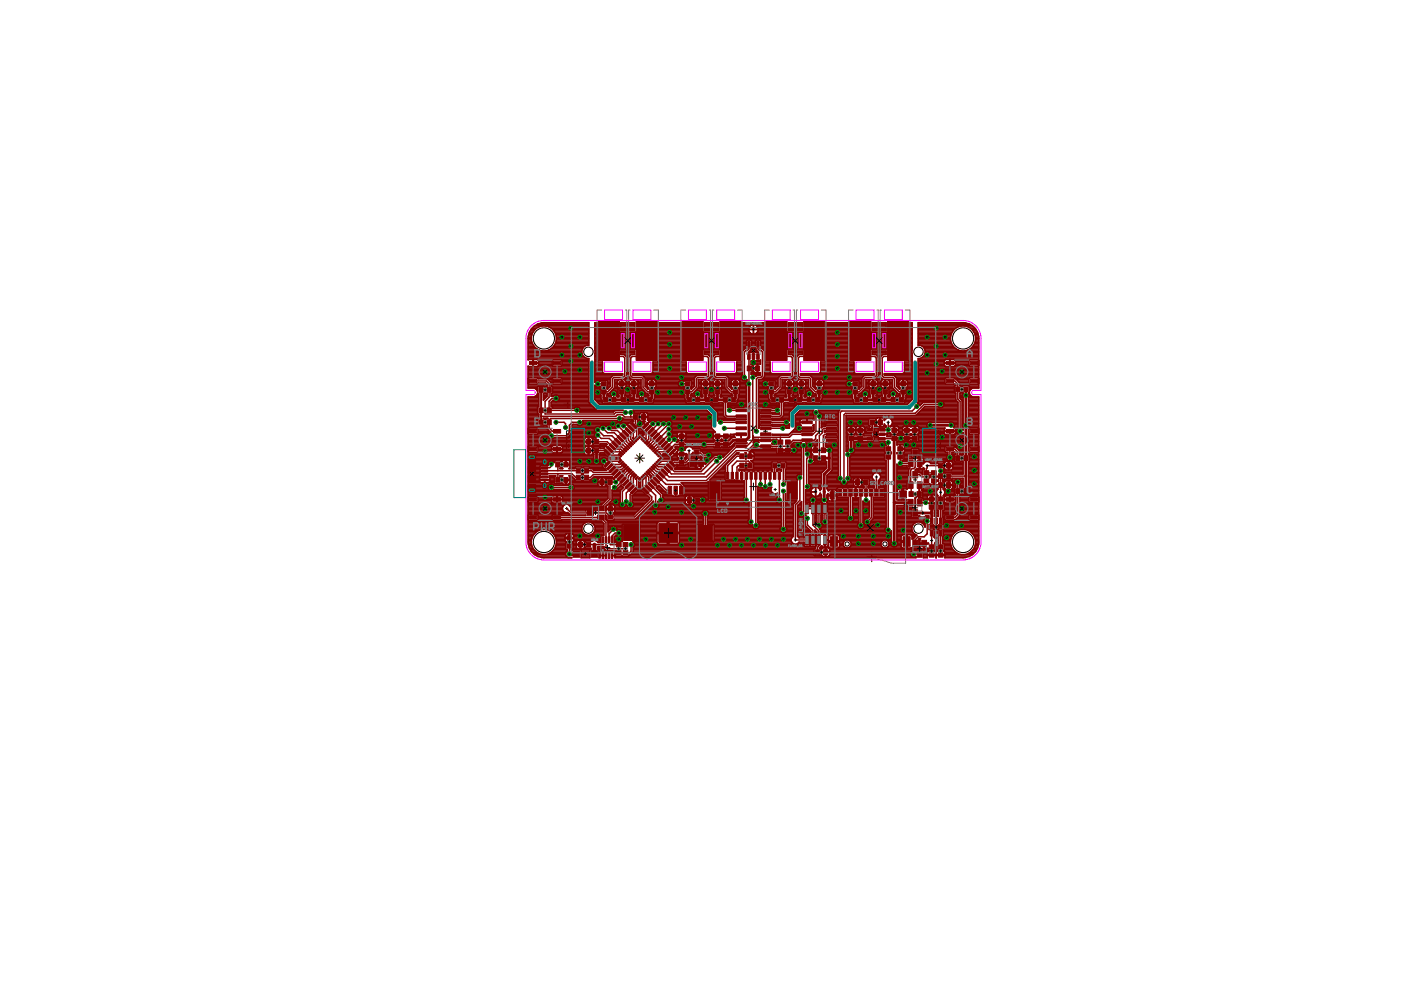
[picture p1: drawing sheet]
<svg xmlns="http://www.w3.org/2000/svg" width="297mm" height="210mm" viewBox="0 0 297 210" stroke-linecap="round" stroke-linejoin="round" font-family="sans-serif">
<g fill="none" stroke="#000" stroke-width=".21">
<path d="M159.5 69.8h.5M159.7 69.6v.5M119.5 85.7h1.7M120.4 84.9v1.7M158.7 93.3h2.1M159.7 92.3v2.1M161.9 91.4h.8M162.3 91v.8M189.3 92.9h.5M189.6 92.7v.5M198.3 85.7h1.7M199.1 84.9v1.7"/>
<path d="M119.9 107.8h.5M120.1 107.5v.6M125.8 115.5h.5M126 115.2v.5M174.5 104.3h.5M174.8 104v.5M183.8 118.1h2M184.8 117.1v2M191.5 106.7l1 1M192.5 106.7l-1 1M193.6 108.8h.5M193.9 108.5v.6"/>
</g>
<g fill="#000080" stroke="#000080" stroke-width=".21">
<path d="M120.1 91.4h1v3.9h-1z"/>
<path d="M198.4 91.4h1v3.9h-1z"/>
</g>
<g fill="#800000" stroke="#800000" stroke-width=".21">
<path d="M144.1 103.1h.7v1.7h-.7z"/>
<path d="M142.9 103.1h.7v1.7h-.7z"/>
<path d="M141.7 103.1h.7v1.7h-.7z"/>
<path d="M186.5 92.7h1.2v.6h-1.2z"/>
<path d="M186.5 91.8h1.2v.6h-1.2z"/>
<path d="M186.5 90.8h1.2v.6h-1.2z"/>
<path d="M183.9 90.8h1.2v.6h-1.2z"/>
<path d="M183.9 92.7h1.2v.6h-1.2z"/>
<path d="M197 115.5h1v.9h-1z"/>
<path d="M197 117.2h1v.9h-1z"/>
<path d="M199.2 109.9h.5v1.1h-.5z"/>
<path d="M198.2 109.9h.6v1.1h-.6z"/>
<path d="M197.3 109.9h.5v1.1h-.5z"/>
<path d="M197.3 112.5h.5v1.1h-.5z"/>
<path d="M199.2 112.5h.5v1.1h-.5z"/>
<path d="M189.1 92.5h1v.9h-1z"/>
<path d="M189.1 90.7h1v1h-1z"/>
<path d="M122.2 100.8h.9v1h-.9z"/>
<path d="M123.9 100.8h.9v1h-.9z"/>
<path d="M122.2 99.3h.9v1h-.9z"/>
<path d="M123.9 99.3h.9v1h-.9z"/>
<path d="M165 93.3h1v.9h-1z"/>
<path d="M165 95h1v.9h-1z"/>
<path d="M166.5 93.3h1.1v.9h-1.1z"/>
<path d="M166.5 95h1.1v.9h-1.1z"/>
<path d="M116 86.5h.9v1h-.9z"/>
<path d="M114.3 86.5h.9v1h-.9z"/>
<path d="M144 93.7h1v1h-1z"/>
<path d="M144 92h1v.9h-1z"/>
<path d="M184.5 89h.9v1h-.9z"/>
<path d="M186.2 89h.9v1h-.9z"/>
<path d="M191.8 92.5h1v.9h-1z"/>
<path d="M191.8 90.7h1v1h-1z"/>
<path d="M193.4 92.5h1.1v.9h-1.1z"/>
<path d="M193.4 90.7h1.1v1h-1.1z"/>
<path d="M126 93.2h.9v1h-.9z"/>
<path d="M124.3 93.2h.9v1h-.9z"/>
<path d="M147.4 105.5h.9v1h-.9z"/>
<path d="M145.7 105.5h.9v1h-.9z"/>
<path d="M197 107h1v1h-1z"/>
<path d="M197 105.3h1v1h-1z"/>
<path d="M198.9 115.5h1v.9h-1z"/>
<path d="M198.9 117.2h1v.9h-1z"/>
<path d="M156 86.7h2.2v.6h-2.2z"/>
<path d="M156 88h2.2v.6h-2.2z"/>
<path d="M156 89.2h2.2v.6h-2.2z"/>
<path d="M156 90.5h2.2v.6h-2.2z"/>
<path d="M156 91.8h2.2v.6h-2.2z"/>
<path d="M156 93h2.2v.6h-2.2z"/>
<path d="M156 94.3h2.2v.6h-2.2z"/>
<path d="M161.3 94.3h2.2v.6h-2.2z"/>
<path d="M161.3 93h2.2v.6h-2.2z"/>
<path d="M161.3 91.8h2.2v.6h-2.2z"/>
<path d="M161.3 90.5h2.2v.6h-2.2z"/>
<path d="M161.3 89.2h2.2v.6h-2.2z"/>
<path d="M161.3 88h2.2v.6h-2.2z"/>
<path d="M161.3 86.7h2.2v.6h-2.2z"/>
<path d="M158.5 75h.6v1.2h-.6z"/>
<path d="M159.5 75h.5v1.2h-.5z"/>
<path d="M160.4 75h.6v1.2h-.6z"/>
<path d="M160.4 72.4h.6v1.2h-.6z"/>
<path d="M158.5 72.4h.6v1.2h-.6z"/>
<path d="M162.4 68.1h4.5v8.3h-4.5z"/>
<path d="M166.8 70.3h1.4v3.8h-1.4z"/>
<path d="M170.4 68.1h4.5v8.3h-4.5z"/>
<path d="M169 70.3h1.4v3.8h-1.4z"/>
<path d="M180.2 68.1h4.5v8.3h-4.5z"/>
<path d="M184.6 70.3h1.4v3.8h-1.4z"/>
<path d="M188.2 68.1h4.5v8.3h-4.5z"/>
<path d="M186.8 70.3h1.4v3.8h-1.4z"/>
<path d="M126.9 68.1h4.4v8.3h-4.4z"/>
<path d="M131.3 70.3h1.4v3.8h-1.4z"/>
<path d="M134.9 68.1h4.4v8.3h-4.4z"/>
<path d="M133.5 70.3h1.4v3.8h-1.4z"/>
<path d="M144.6 68.1h4.5v8.3h-4.5z"/>
<path d="M149.1 70.3h1.4v3.8h-1.4z"/>
<path d="M152.6 68.1h4.5v8.3h-4.5z"/>
<path d="M151.3 70.3h1.4v3.8h-1.4z"/>
<path d="M119.5 101.2h.9v1.1h-.9z"/>
<path d="M117.8 101.2h.9v1.1h-.9z"/>
<path d="M119.5 98h.9v1h-.9z"/>
<path d="M117.8 98h.9v1h-.9z"/>
<path d="M175.2 93h2.2v.6h-2.2z"/>
<path d="M175.2 91.8h2.2v.6h-2.2z"/>
<path d="M175.2 90.5h2.2v.6h-2.2z"/>
<path d="M175.2 89.2h2.2v.6h-2.2z"/>
<path d="M170 89.2h2.2v.6h-2.2z"/>
<path d="M170 90.5h2.2v.6h-2.2z"/>
<path d="M170 91.8h2.2v.6h-2.2z"/>
<path d="M170 93h2.2v.6h-2.2z"/>
<path d="M132.1 116.7h1v1h-1z"/>
<path d="M132.1 115h1v1h-1z"/>
<path d="M204.3 82h1v1.1h-1z"/>
<path d="M202.6 82h.9v1.1h-.9z"/>
<path d="M204.3 96.6h1v1h-1z"/>
<path d="M202.6 96.6h.9v1h-.9z"/>
<path d="M204.3 103.6h1v1h-1z"/>
<path d="M202.6 103.6h.9v1h-.9z"/>
<path d="M114.3 82.2h.9v1h-.9z"/>
<path d="M116 82.2h.9v1h-.9z"/>
<path d="M114.3 89h.9v1h-.9z"/>
<path d="M116 89h.9v1h-.9z"/>
<path d="M181.9 92.5h1v.9h-1z"/>
<path d="M181.9 90.7h1v1h-1z"/>
<path d="M180 92.5h1v.9h-1z"/>
<path d="M180 90.7h1v1h-1z"/>
<path d="M124.3 115h.9v1h-.9z"/>
<path d="M122.6 115h.9v1h-.9z"/>
<path d="M151.6 93.7h1v1h-1z"/>
<path d="M151.6 92h1v.9h-1z"/>
<path d="M153.4 93.7h1v1h-1z"/>
<path d="M153.4 92h1v.9h-1z"/>
<path d="M158.4 77.6h1v1h-1z"/>
<path d="M160.1 77.6h1v1h-1z"/>
<path d="M174.1 95h.9v1h-.9z"/>
<path d="M172.4 95h.9v1h-.9z"/>
<path d="M174.1 96.6h.9v1h-.9z"/>
<path d="M172.4 96.6h.9v1h-.9z"/>
<path d="M134.3 87.9h.9v1h-.9z"/>
<path d="M136 87.9h.9v1h-.9z"/>
<path d="M126 95h.9v1.1h-.9z"/>
<path d="M124.3 95h.9v1.1h-.9z"/>
<path d="M128.9 101.7h.9v1h-.9z"/>
<path d="M127.2 101.7h.9v1h-.9z"/>
<path d="M198.9 105.3h1v1h-1z"/>
<path d="M198.9 107h1v1h-1z"/>
<path d="M200.6 105.5h1.6v.8h-1.6z"/>
<path d="M205.7 105.5h1.5v.8h-1.5z"/>
<path d="M200.6 109.3h1.6v.8h-1.6z"/>
<path d="M205.7 109.3h1.5v.8h-1.5z"/>
<path d="M200.6 91.1h1.6v.7h-1.6z"/>
<path d="M205.7 91.1h1.5v.7h-1.5z"/>
<path d="M200.6 94.8h1.6v.8h-1.6z"/>
<path d="M205.7 94.8h1.5v.8h-1.5z"/>
<path d="M200.6 76.6h1.6v.7h-1.6z"/>
<path d="M205.7 76.6h1.5v.7h-1.5z"/>
<path d="M200.6 80.4h1.6v.8h-1.6z"/>
<path d="M205.7 80.4h1.5v.8h-1.5z"/>
<path d="M112.3 76.6h1.5v.7h-1.5z"/>
<path d="M117.3 76.6h1.6v.7h-1.6z"/>
<path d="M112.3 80.4h1.5v.8h-1.5z"/>
<path d="M117.3 80.4h1.6v.8h-1.6z"/>
<path d="M117.3 94.8h1.6v.8h-1.6z"/>
<path d="M112.3 94.8h1.5v.8h-1.5z"/>
<path d="M117.3 91.1h1.6v.7h-1.6z"/>
<path d="M112.3 91.1h1.5v.7h-1.5z"/>
<path d="M117.3 109.3h1.6v.8h-1.6z"/>
<path d="M112.3 109.3h1.5v.8h-1.5z"/>
<path d="M117.3 105.5h1.6v.8h-1.6z"/>
<path d="M112.3 105.5h1.5v.8h-1.5z"/>
<path d="M163.8 98.2h1v1h-1z"/>
<path d="M165.5 98.2h1v1h-1z"/>
<path d="M156.8 98.2h1v1h-1z"/>
<path d="M158.5 98.2h1v1h-1z"/>
<path d="M158.5 96.2h1v1h-1z"/>
<path d="M156.8 96.2h1v1h-1z"/>
<path d="M195.9 99.8h1v.9h-1z"/>
<path d="M195.9 101.5h1v.9h-1z"/>
<path d="M125.3 116.8h1.4v1.4h-1.4z"/>
<path d="M121.5 116.8h1.4v1.4h-1.4z"/>
<path d="M197.5 99.8h1v.9h-1z"/>
<path d="M197.5 101.5h1v.9h-1z"/>
<path d="M114.8 99h1.3v.3h-1.3z"/>
<path d="M114.8 99.6h1.3v.4h-1.3z"/>
<path d="M114.8 100.2h1.3v.4h-1.3z"/>
<path d="M114.8 100.9h1.3v.4h-1.3z"/>
<path d="M114.8 101.6h1.3v.3h-1.3z"/>
<path d="M112 96.5h1.6v1.6h-1.6z"/>
<path d="M112 102.7h1.6v1.7h-1.6z"/>
<path d="M112 98.7h1.6v1.5h-1.6z"/>
<path d="M112 100.7h1.6v1.5h-1.6z"/>
<path d="M163 82.6h1.1v.9h-1.1z"/>
<path d="M163 80.9h1.1v1h-1.1z"/>
<path d="M180.8 82.6h1v.9h-1z"/>
<path d="M180.8 80.9h1v1h-1z"/>
<path d="M127.5 82.6h1v.9h-1z"/>
<path d="M127.5 80.9h1v1h-1z"/>
<path d="M145.3 82.6h1v.9h-1z"/>
<path d="M145.3 80.9h1v1h-1z"/>
<path d="M173.2 80.9h1v1h-1z"/>
<path d="M173.2 82.6h1v.9h-1z"/>
<path d="M191 80.9h1v1h-1z"/>
<path d="M191 82.6h1v.9h-1z"/>
<path d="M137.7 80.9h1v1h-1z"/>
<path d="M137.7 82.6h1v.9h-1z"/>
<path d="M155.4 80.9h1v1h-1z"/>
<path d="M155.4 82.6h1v.9h-1z"/>
<path d="M167.3 84.3h1v1h-1z"/>
<path d="M169 84.3h.9v1h-.9z"/>
<path d="M185.1 84.3h.9v1h-.9z"/>
<path d="M186.8 84.3h.9v1h-.9z"/>
<path d="M131.8 84.3h.9v1h-.9z"/>
<path d="M133.5 84.3h.9v1h-.9z"/>
<path d="M149.5 84.3h1v1h-1z"/>
<path d="M151.3 84.3h.9v1h-.9z"/>
<path d="M151.6 82.6h1v.9h-1z"/>
<path d="M151.6 80.9h1v1h-1z"/>
<path d="M149.1 82.6h1v.9h-1z"/>
<path d="M149.1 80.9h1v1h-1z"/>
<path d="M133.9 82.6h1v.9h-1z"/>
<path d="M133.9 80.9h1v1h-1z"/>
<path d="M131.3 82.6h1v.9h-1z"/>
<path d="M131.3 80.9h1v1h-1z"/>
<path d="M166.9 80.9h1v1h-1z"/>
<path d="M166.9 82.6h1v.9h-1z"/>
<path d="M169.4 80.9h1v1h-1z"/>
<path d="M169.4 82.6h1v.9h-1z"/>
<path d="M184.6 80.9h1.1v1h-1.1z"/>
<path d="M184.6 82.6h1.1v.9h-1.1z"/>
<path d="M187.2 80.9h1v1h-1z"/>
<path d="M187.2 82.6h1v.9h-1z"/>
<path d="M165.2 84.3h.9v1h-.9z"/>
<path d="M163.5 84.3h.9v1h-.9z"/>
<path d="M172.8 84.3h1v1h-1z"/>
<path d="M171.1 84.3h1v1h-1z"/>
<path d="M183 84.3h.9v1h-.9z"/>
<path d="M181.3 84.3h.9v1h-.9z"/>
<path d="M190.6 84.3h.9v1h-.9z"/>
<path d="M188.9 84.3h.9v1h-.9z"/>
<path d="M129.7 84.3h.9v1h-.9z"/>
<path d="M128 84.3h.9v1h-.9z"/>
<path d="M147.4 84.3h1v1h-1z"/>
<path d="M145.7 84.3h1v1h-1z"/>
<path d="M137.3 84.3h.9v1h-.9z"/>
<path d="M135.6 84.3h.9v1h-.9z"/>
<path d="M155 84.3h1v1h-1z"/>
<path d="M153.4 84.3h.9v1h-.9z"/>
<path d="M139.7 111h4v4h-4z"/>
<path d="M147.9 111.4h3.2v3.2h-3.2z"/>
<path d="M132.2 111.4h3.2v3.2h-3.2z"/>
<path d="M172.1 113.4h.6v2.2h-.6z"/>
<path d="M172.1 106.7h.6v2.2h-.6z"/>
<path d="M170.8 113.4h.6v2.2h-.6z"/>
<path d="M173.3 113.4h.6v2.2h-.6z"/>
<path d="M174.6 113.4h.6v2.2h-.6z"/>
<path d="M170.8 106.7h.6v2.2h-.6z"/>
<path d="M173.3 106.7h.6v2.2h-.6z"/>
<path d="M174.6 106.7h.6v2.2h-.6z"/>
<path d="M174.6 116.6h.9v1h-.9z"/>
<path d="M172.9 116.6h.9v1h-.9z"/>
<path d="M131.1 98l.5-.6 .2 .2-.5 .6z"/>
<path d="M132 97.7l.2 .3-.6 .5-.2-.2z"/>
<path d="M132.3 98.1l.2 .2-.5 .6-.2-.2z"/>
<path d="M132.1 99l.6-.6 .2 .3-.6 .5z"/>
<path d="M132.5 99.4l.6-.6 .2 .2-.6 .6z"/>
<path d="M133.4 99.2l.2 .2-.5 .5-.3-.2z"/>
<path d="M133.8 99.5l.2 .2-.6 .6-.2-.2z"/>
<path d="M133.5 100.4l.6-.5 .2 .2-.5 .5z"/>
<path d="M133.9 100.8l.6-.6 .2 .2-.6 .6z"/>
<path d="M134.8 100.6l.2 .2-.5 .5-.2-.2z"/>
<path d="M135.2 100.9l.2 .2-.6 .6-.2-.2z"/>
<path d="M136.1 100.9l.6 .6-.3 .2-.5-.6z"/>
<path d="M136.2 100.8l.2-.2 .6 .5-.2 .2z"/>
<path d="M136.6 100.4l.2-.2 .6 .6-.3 .2z"/>
<path d="M136.9 100.1l.2-.2 .6 .5-.2 .2z"/>
<path d="M137.5 99.5l.6 .6-.2 .2-.6-.6z"/>
<path d="M137.9 99.2l.5 .5-.2 .2-.6-.5z"/>
<path d="M138.2 98.8l.6 .6-.2 .2-.6-.6z"/>
<path d="M138.3 98.7l.3-.3 .5 .6-.2 .2z"/>
<path d="M138.9 98.1l.6 .6-.2 .2-.6-.6z"/>
<path d="M139.3 97.7l.5 .6-.2 .2-.5-.5z"/>
<path d="M139.6 97.4l.6 .6-.2 .2-.6-.6z"/>
<path d="M139.4 96.7l.6-.6 .2 .2-.6 .6z"/>
<path d="M139.6 95.8l.2 .2-.5 .5-.2-.2z"/>
<path d="M138.7 96l.6-.6 .2 .2-.6 .6z"/>
<path d="M138.3 95.6l.6-.5 .2 .2-.5 .5z"/>
<path d="M138.6 94.7l.2 .2-.6 .6-.2-.2z"/>
<path d="M137.6 94.9l.6-.5 .2 .2-.5 .5z"/>
<path d="M137.3 94.6l.6-.6 .2 .2-.6 .6z"/>
<path d="M136.9 94.2l.6-.6 .2 .3-.6 .5z"/>
<path d="M137.1 93.3l.3 .2-.6 .6-.2-.2z"/>
<path d="M136.2 93.5l.6-.6 .2 .3-.6 .5z"/>
<path d="M135.9 93.2l.5-.6 .3 .2-.6 .6z"/>
<path d="M134.8 92.6l.6 .6-.2 .2-.6-.6z"/>
<path d="M134.5 92.9l.5 .6-.2 .2-.5-.5z"/>
<path d="M134.1 93.3l.6 .6-.2 .2-.6-.6z"/>
<path d="M133.8 93.6l.5 .6-.2 .2-.6-.5z"/>
<path d="M133.4 94l.6 .6-.2 .2-.6-.6z"/>
<path d="M133.1 94.4l.5 .5-.2 .2-.6-.5z"/>
<path d="M132.5 94.9l.2-.2 .6 .6-.2 .2z"/>
<path d="M132.1 95.3l.2-.2 .6 .5-.2 .2z"/>
<path d="M131.8 95.6l.2-.2 .5 .6-.2 .2z"/>
<path d="M131.4 96l.2-.2 .6 .5-.2 .2z"/>
<path d="M131.1 96.3l.2-.2 .5 .6-.2 .2z"/>
<path d="M186.5 103.7h.8v1.5h-.8z"/>
<path d="M185.4 103.7h.8v1.5h-.8z"/>
<path d="M184.3 103.7h.8v1.5h-.8z"/>
<path d="M183.2 103.7h.8v1.5h-.8z"/>
<path d="M182.1 103.7h.8v1.5h-.8z"/>
<path d="M181 103.7h.8v1.5h-.8z"/>
<path d="M179.9 103.7h.8v1.5h-.8z"/>
<path d="M178.8 103.7h.8v1.5h-.8z"/>
<path d="M177.7 103.7h.8v1.5h-.8z"/>
<path d="M176 104.3h1v1.5h-1z"/>
<path d="M176.1 113.8h1.5v2h-1.5z"/>
<path d="M190.6 104.1h1.6v1.5h-1.6z"/>
<path d="M191.5 113.8h1.5v2h-1.5z"/>
<path d="M193.5 108.1h1v1.4h-1z"/>
<path d="M192.6 105.9h1v1.4h-1z"/>
<path d="M194.5 105.9h1v1.4h-1z"/>
<path d="M194.5 116.8h1v1.4h-1z"/>
<path d="M193.5 114.6h1v1.4h-1z"/>
<path d="M195.4 114.6h1v1.4h-1z"/>
<path d="M154 100.1h.5v1.5h-.5z"/>
<path d="M155 100.1h.5v1.5h-.5z"/>
<path d="M156 100.1h.5v1.5h-.5z"/>
<path d="M157 100.1h.5v1.5h-.5z"/>
<path d="M158 100.1h.5v1.5h-.5z"/>
<path d="M159 100.1h.5v1.5h-.5z"/>
<path d="M160 100.1h.5v1.5h-.5z"/>
<path d="M161 100.1h.5v1.5h-.5z"/>
<path d="M162 100.1h.5v1.5h-.5z"/>
<path d="M163 100.1h.5v1.5h-.5z"/>
<path d="M164 100.1h.5v1.5h-.5z"/>
<path d="M165 100.1h.5v1.5h-.5z"/>
<path d="M150.5 102.1h2.2v3.8h-2.2z"/>
<path d="M166.9 102.1h2.2v3.8h-2.2z"/>
<path d="M128 98.8l1.1-1.1 .3 .4-1 1z"/>
<path d="M129.6 98.3l.4 .3-1.1 1.1-.3-.4z"/>
<path d="M129.1 99.9l1.1-1.1 .3 .4-1 1z"/>
<path d="M130.7 99.4l.4 .4-1.1 1-.3-.3z"/>
<path d="M130.3 101l1-1 .4 .3-1.1 1.1z"/>
<path d="M130.8 101.6l1.1-1.1 .3 .4-1 1.1z"/>
<path d="M132.4 101.1l.4 .4-1.1 1-.3-.3z"/>
<path d="M132 102.7l1-1 .4 .3-1.1 1.1z"/>
<path d="M133.6 102.2l.3 .4-1 1.1-.4-.4z"/>
<path d="M133.1 103.9l1.1-1.1 .3 .3-1.1 1.1z"/>
<path d="M134.7 103.4l.4 .3-1.1 1.1-.4-.4z"/>
<path d="M136.2 103.7l.3-.3 1.1 1-.4 .4z"/>
<path d="M136.8 103.1l.3-.3 1.1 1.1-.4 .3z"/>
<path d="M137.7 102.2l1 1.1-.3 .4-1.1-1.1z"/>
<path d="M138.2 101.7l1.1 1-.3 .4-1.1-1.1z"/>
<path d="M138.8 101.1l1.1 1.1-.4 .3-1-1z"/>
<path d="M139 100.9l.4-.4 1 1.1-.3 .4z"/>
<path d="M139.9 100l1.1 1-.3 .4-1.1-1.1z"/>
<path d="M140.1 99.8l.4-.4 1.1 1.1-.4 .3z"/>
<path d="M140.7 99.2l.4-.4 1 1.1-.3 .3z"/>
<path d="M141.3 98.6l.3-.3 1.1 1-.4 .4z"/>
<path d="M142.2 97.7l1.1 1.1-.4 .3-1-1z"/>
<path d="M141.9 96.2l1-1 .4 .3-1.1 1.1z"/>
<path d="M141.3 95.7l1-1.1 .4 .4-1.1 1z"/>
<path d="M140.7 95.1l1.1-1.1 .3 .4-1 1z"/>
<path d="M140.1 94.5l1.1-1 .4 .3-1.1 1.1z"/>
<path d="M139.6 94l1.1-1.1 .3 .4-1.1 1z"/>
<path d="M139 93.4l1.1-1.1 .3 .4-1 1z"/>
<path d="M138.5 92.8l1-1 .4 .3-1.1 1.1z"/>
<path d="M137.9 92.3l1.1-1.1 .3 .4-1.1 1z"/>
<path d="M137.3 91.7l1.1-1.1 .3 .4-1 1.1z"/>
<path d="M136.8 91.1l1-1 .4 .3-1.1 1.1z"/>
<path d="M136.2 90.6l1-1.1 .4 .4-1.1 1z"/>
<path d="M133.6 89.9l.4-.4 1.1 1.1-.4 .3z"/>
<path d="M133.1 90.4l.3-.3 1.1 1-.3 .4z"/>
<path d="M132.9 90.6l1 1.1-.3 .4-1.1-1.1z"/>
<path d="M132 91.6l.3-.4 1.1 1.1-.4 .3z"/>
<path d="M131.4 92.1l.3-.3 1.1 1-.4 .4z"/>
<path d="M131.2 92.3l1 1.1-.3 .3-1.1-1z"/>
<path d="M130.3 93.3l.3-.4 1.1 1.1-.4 .3z"/>
<path d="M129.7 93.8l.3-.3 1.1 1-.4 .4z"/>
<path d="M129.1 94.4l.4-.4 1 1.1-.3 .3z"/>
<path d="M128.9 94.6l1.1 1.1-.4 .3-1-1z"/>
<path d="M128 95.5l.4-.3 1 1-.3 .4z"/>
<path d="M181.4 101.7h.9v1h-.9z"/>
<path d="M183.1 101.7h.9v1h-.9z"/>
<path d="M200.7 100.4h.9v1.1h-.9z"/>
<path d="M199 100.4h.9v1.1h-.9z"/>
<path d="M199 102.3h.9v1.1h-.9z"/>
<path d="M200.7 102.3h.9v1.1h-.9z"/>
<path d="M193.5 99.9h1v1.4h-1z"/>
<path d="M194.5 102.2h1v1.3h-1z"/>
<path d="M192.6 102.2h1v1.3h-1z"/>
<path d="M194.4 104.2h.9v1.1h-.9z"/>
<path d="M192.7 104.2h1v1.1h-1z"/>
<path d="M193.5 95.4h1v1.4h-1z"/>
<path d="M194.5 97.5h1v1.4h-1z"/>
<path d="M192.6 97.5h1v1.4h-1z"/>
<path d="M127.7 117.2h.3v1.2h-.3z"/>
<path d="M128.3 117.2h.4v1.2h-.4z"/>
<path d="M129 117.2h.3v1.2h-.3z"/>
<path d="M129.6 117.2h.3v1.2h-.3z"/>
<path d="M129.6 113.8h.3v1.2h-.3z"/>
<path d="M129 113.8h.3v1.2h-.3z"/>
<path d="M128.3 113.8h.4v1.2h-.4z"/>
<path d="M127.7 113.8h.3v1.2h-.3z"/>
<path d="M147.2 95.4h1v1.4h-1z"/>
<path d="M148.1 97.5h1v1.4h-1z"/>
<path d="M146.2 97.5h1.1v1.4h-1.1z"/>
<path d="M130.7 116.7h1v1h-1z"/>
<path d="M130.7 115h1v1h-1z"/>
<path d="M128.9 109.1h1v1h-1z"/>
<path d="M128.9 107.4h1v1h-1z"/>
<path d="M124.5 108.2h1.4v1.1h-1.4z"/>
<path d="M126.7 107.3h1.4v1h-1.4z"/>
<path d="M126.7 109.2h1.4v1h-1.4z"/>
<path d="M187.8 96.4h1v.9h-1z"/>
<path d="M187.8 94.7h1v1h-1z"/>
<path d="M144 97.5h1v1h-1z"/>
<path d="M144 95.8h1v1h-1z"/>
<path d="M190.4 94.7h1v1h-1z"/>
<path d="M190.4 96.4h1v.9h-1z"/>
<path d="M199 98.2h.9v1h-.9z"/>
<path d="M200.7 98.2h.9v1h-.9z"/>
<path d="M120.2 113.6h1v.9h-1z"/>
<path d="M120.2 115.3h1v.9h-1z"/>
</g>
<g fill="#800000" stroke="#800000" stroke-width=".21">
<path d="M115.2 97.4l.1-.1a.42 .42 0 0 1 .6 .4v.5a.48 .48 0 0 1-.4 .4 .48 .48 0 0 1-.5-.4v-.5z" fill-rule="evenodd"/>
<path d="M115.2 102.3h.1a.42 .42 0 0 1 .6 .4v.5a.48 .48 0 0 1-.4 .4 .48 .48 0 0 1-.5-.4v-.5z" fill-rule="evenodd"/>
</g>
<g fill="none" stroke="#800000" stroke-width=".32">
<path d="M112 80h12.8M112 71.8v4.5l.2-.1M112 71.8a3.4 3.4 0 0 1 3.3-3.4h9.5v4.8l-.8 .2M112 76.2h12.8M112 79.7h12.8M112 79.4h12.8M112 79.1h12.8M112 78.9h12.8M112 78.6h12.8M112 78.3h12.8M112 78.1h12.8M112 77.8h12.8"/>
<path d="M112 75.9h12.2M112 75.6h11.8M112 75.3h11.5M112 75.1h11.4M112 74.8h11.4M112 74.5h11.4M112 74.2h2.3M112 74h1.8M112 73.7h1.5M112 73.4h1.2M112 73.2h1.1M112 72.9h.9"/>
<path d="M112 72.6h.8M112 72.3h.7M112 72.1h.6M112 71.8h.6M112 71.5h.6M112 71.2h.7M112.1 71h.7M112.2 70.7h.7M112.3 70.4h.7M112.4 70.1h.8M112.6 69.9h.9M112.8 69.6h.9"/>
<path d="M113 76.2v.7h1.2v-.5M113 77.5h.1M113 77.2h.1M113 76.7h.1M113 76.4h.1M113.1 76.2v1.5h.8l.3-.2M113.1 77h4M113.1 69.3h1.1M113.4 69h11.4M113.8 76.2l.4 .2M113.9 68.8h10.9M114.2 77.5h2.9"/>
<path d="M114.2 77.5v-.5h-1.2v.7l-1-.1v4.7h1.3l.4 .2M114.2 76.4h2.9M114.2 77.2h2.9M114.2 76.7h2.9M114.7 68.5h10.1M116.3 74.2h7.1M116.4 69.3h8.4M116.8 74h6.7M116.9 69.6h7.9M117.1 73.7h6.6M117.2 69.9h7.6M117.2 76.3h1.8l.1 .2v.9l-.1 .2h-1.8l-.1-.2v-.9z"/>
<path d="M117.4 73.4h6.6M117.5 70.1h7.3M117.6 73.2h7.2M117.6 70.4h7.2M117.7 72.9h7.1M117.8 70.7h7M117.8 72.6h7M117.9 71h6.9M117.9 72.3h6.9M117.9 71.2h6.9M118 72.1h6.8M118 71.8h6.8"/>
<path d="M118 71.5h6.8M119.1 77.5h5.7M119.1 76.4h5.7M119.1 77.2h5.7M119.1 77h5.7M119.1 76.7h5.7M124 73.4a1.42 1.42 0 0 0-.6 1.6 1.42 1.42 0 0 0 1.4 1v9.3l1.7 1.7h5.6l-9.1 .1M126.1 80h3.5M126.1 76.2h.5M126.1 79.7h3.8M126.1 79.4h5.9M126.1 79.1h1.9"/>
<path d="M126.1 78.9h1.6M126.1 78.6h1.6M126.1 78.3h1.6M126.1 78.1h1.6M126.1 77.8h1.6M126.1 77.5h1.6M126.1 77.2h1.6M126.1 77h1.6M126.1 76.7h.6M126.1 76.4h.5M126.1 75.9h.5M126.1 75.6h.5"/>
<path d="M126.1 75.3h.5M126.1 75.1h.5M126.1 74h.5M126.1 73.7h.5M126.1 73.4h.5M126.1 73.2h.5M126.1 72.9h.5M126.1 72.6h.5M126.1 72.3h.5M126.1 72.1h.5M126.1 71.8h.5M126.1 71.5h.5"/>
<path d="M126.1 71.2h.5M126.1 71h.5M126.1 70.7h.5M126.1 70.4h.5M126.1 70.1h.5M126.1 69.9h.5M126.1 69.6h.5M126.1 69.3h.5M126.1 69h.5M126.1 68.8h.5M126.1 68.5h.5M126.1 74.2h.5"/>
<path d="M126.2 74.8h.4M126.2 74.5h.4M128.8 72.2v3l.3 .4h3l.4 .3v3.8l-.4 .3h-1.9l-.4 .3v1.8l-1 1h-.8M131.6 75.1h3M131.6 74.8h3M131.6 74.5h3M131.6 69.9h3M131.6 69.6h3M131.6 69.3h3M131.6 69h3M131.6 68.8h3M131.6 68.5h3"/>
<path d="M132.5 75.3h1.2M132.8 80h.6M132.8 75.6h.6M132.9 76.2h.4M132.9 79.7h.4M132.9 79.4h.4M132.9 79.1h.4M132.9 78.9h.4M132.9 78.6h.4M132.9 78.3h.4M132.9 78.1h.4M132.9 77.8h.4"/>
<path d="M132.9 77.5h.4M132.9 77.2h.4M132.9 77h.4M132.9 76.7h.4M132.9 76.4h.4M132.9 75.9h.4M132.9 70.1h.4M133 74.2h.2M133 74h.2M133 73.7h.2M133 73.4h.2M133 73.2h.2"/>
<path d="M133 72.9h.2M133 72.6h.2M133 72.3h.2M133 72.1h.2M133 71.8h.2M133 71.5h.2M133 71.2h.2M133 71h.2M133 70.7h.2M133 70.4h.2M134.2 79.4h15.6M136.3 79.7h11.3"/>
<path d="M136.5 79.8h.1M136.5 79.9h.1M136.6 80h10.8M137.4 72.2v3l-.3 .4h-3.1l-.3 .3v3.8l.3 .3h2l.3 .3v1.8l1 1h.9M138.2 79.1h7.5M138.5 78.9h7M138.5 78.6h7M138.5 78.3h7M138.5 78.1h7M138.5 77.8h7M138.5 77.5h7M138.5 77.2h7"/>
<path d="M138.5 77h7M139.5 76.7h5M139.6 76.2h4.7M139.6 76.4h4.7M139.6 75.9h4.7M139.6 75.6h4.7M139.6 75.3h4.7M139.6 75.1h4.7M139.6 74.8h4.7M139.6 74.5h4.7M139.6 74.2h4.7M139.6 74h4.7"/>
<path d="M139.6 73.7h4.7M139.6 73.4h4.7M139.6 73.2h4.7M139.6 72.9h4.7M139.6 72.6h4.7M139.6 72.3h4.7M139.6 72.1h4.7M139.6 71.8h4.7M139.6 71.5h4.7M139.6 71.2h4.7M139.6 71h4.7M139.6 70.7h4.7"/>
<path d="M139.6 70.4h4.7M139.6 70.1h4.7M139.6 69.9h4.7M139.6 69.6h4.7M139.6 69.3h4.7M139.6 69h4.7M139.6 68.8h4.7M139.6 68.5h4.7M146.6 72.2v3l.3 .4h3l.3 .3v3.8l-.3 .3h-2l-.3 .3v1.8l-1 1h-.8M149.4 75.1h2.9M149.4 74.8h2.9M149.4 74.5h2.9"/>
<path d="M149.4 69.9h2.9M149.4 69.6h2.9M149.4 69.3h2.9M149.4 69h2.9M149.4 68.8h2.9M149.4 68.5h2.9M150.3 75.3h1.1M150.6 80h.6M150.6 75.6h.6M150.7 76.2h.4M150.7 79.7h.4M150.7 79.4h.4"/>
<path d="M150.7 79.1h.4M150.7 78.9h.4M150.7 78.6h.4M150.7 78.3h.4M150.7 78.1h.4M150.7 77.8h.4M150.7 77.5h.4M150.7 77.2h.4M150.7 77h.4M150.7 76.7h.4M150.7 76.4h.4M150.7 75.9h.4"/>
<path d="M150.7 70.1h.4M150.7 74.2h.3M150.7 74h.3M150.7 73.7h.3M150.7 73.4h.3M150.7 73.2h.3M150.7 72.9h.3M150.7 72.6h.3M150.7 72.3h.3M150.7 72.1h.3M150.7 71.8h.3M150.7 71.5h.3"/>
<path d="M150.7 71.2h.3M150.7 71h.3M150.7 70.7h.3M150.7 70.4h.3M151.9 79.4h5.5M154.1 79.7h3.1M154.4 80h2.7M155.2 72.2v3l-.3 .4h-3.1l-.3 .3v3.8l.3 .3h2l.3 .3v1.8l1 1h.8M156 79.1h1.4M156.2 78.9h1.2M156.2 78.6h1.2M156.2 78.3h1.2"/>
<path d="M156.2 78.1h1.2M156.2 77.8h1.2M156.2 77.5h1.2M156.2 77.2h1.2M156.2 77h1.2M157.2 76.7h.2M157.4 76.2h.1M157.4 76.4h.1M157.4 75.9h.1M157.4 75.6h.1M157.4 75.3h.1M157.4 75.1h.1"/>
<path d="M157.4 74.8h.1M157.4 74.5h.1M157.4 74.2h.2M157.4 74h.5M157.4 73.7h.8M157.4 73.4h.8M157.4 73.2h.8M157.4 72.9h.8M157.4 72.6h.8M157.4 72.3h.8M157.4 72.1h4.7M157.4 71.8h4.7"/>
<path d="M157.4 71.5h4.7M157.4 71.2h4.7M157.4 71h4.7M157.4 70.7h1.8M157.4 70.4h1.5M157.4 70.1h1.4M157.4 69.9h4.7M157.4 69.6h1.4M157.4 69.3h1.5M157.4 69h1.7M157.4 68.8h4.7M157.4 68.5h4.7"/>
<path d="M158.2 73.7v-1.4l.2-.2h.8l.2 .2v1.4M158.2 73.7l.1 .1a1 1 0 0 0-.9 .6v5.1a.7 .7 0 0 0-.1 1 .7 .7 0 0 0 1.1 0v.3a.69 .69 0 0 0-.2 1M158.8 70.1a1.02 1.02 0 0 0 .9 .8 1.02 1.02 0 0 0 1-.8M158.8 73v1l-1 .6v5.4M158.8 75.6v2.6M158.8 78.2v3.2M158.8 78.2h.1M158.9 74.5h1.7M159.1 69.1l.6-.3 .7 .3M159.1 69.1l-.3 .5v.5M159.2 74.2h1.2M159.2 79.1h2"/>
<path d="M159.2 77.2h.7M159.2 77h2M159.2 76.7h2M159.2 74h1.1M159.4 73.7l-.2 .4-.5 .6 .7-.1 1.4 .1-.5-.6-.2-.4M159.4 73.7h.7M159.4 73.4h.7M159.4 73.2h.7M159.4 72.9h.7M159.4 72.6h.7M159.4 72.3h.7M159.7 77.5l-.5-.2v-.8l.9 .1 1.1-.3v.9h-.5v.8h-1v-.6l.3-.2h.5v1.8l-.7-.1"/>
<path d="M159.7 78.6h.1M159.7 78.3h.1M159.7 78.1h.8M159.7 77.8h.1M159.7 77.5h.1M159.7 77.5v1.2l-.2 .2M159.7 78.2h1v.8h.5v.6h-.7l-.2 .2a.71 .71 0 0 0-1.1-.4v-.5h.6zM159.7 68.8v2.1M159.7 74.6v2M159.7 76.2h.1M159.7 76.4h.1M159.7 75.9h.1"/>
<path d="M159.7 75.6h.1M159.7 75.3h.1M159.7 75.1h.1M159.7 74.8h.1M159.7 70.7h.1M159.7 70.4h.1M159.7 70.1h.1M159.7 69.6h.1M159.7 69.3h.1M159.7 69h.1M160 79.4h1.2M160.1 73.7v-1.4l.2-.2h.8l.1 .2v1.4"/>
<path d="M160.2 79.7h.2M160.3 70.7h1.8M160.4 69h1.7M160.4 69.1l.3 .5v.5M160.5 78.9h.2M160.5 78.6h.2M160.5 78.3h.2M160.5 77.8h.2M160.5 77.5h.2M160.5 77.2h.2M160.6 70.4h1.5M160.6 69.3h1.5"/>
<path d="M160.7 73v1l.9 .6v5.1l-.3 .3h-.6l-.3 .3v11.1M160.7 70.1h1.4M160.7 69.6h1.4M161.1 76.4h.1M161.2 73.7v.2h.3l.6 .5v5.5l-.6 .5-.7 .1M161.2 73.7h.9M161.2 73.4h.9M161.2 73.2h.9M161.2 72.9h.9M161.2 72.6h.9M161.2 72.3h.9M161.6 74h.5"/>
<path d="M161.9 74.2h.2M162 80h3.1M162.1 76.2h.1M162.1 79.7h3.3M162.1 79.4h5.5M162.1 79.1h1.4M162.1 78.9h1.2M162.1 78.6h1.2M162.1 78.3h1.2M162.1 78.1h1.2M162.1 77.8h1.2M162.1 77.5h1.2"/>
<path d="M162.1 77.2h1.2M162.1 77h1.2M162.1 76.7h.1M162.1 76.4h.1M162.1 75.9h.1M162.1 75.6h.1M162.1 75.3h.1M162.1 75.1h.1M162.1 74.8h.1M162.1 74.5h.1M164.3 72.2v3l.4 .4h3l.3 .3v3.8l-.3 .3h-2l-.3 .3v1.8l-1 1h-.8M167.2 75.1h2.9"/>
<path d="M167.2 74.8h2.9M167.2 74.5h2.9M167.2 69.9h2.9M167.2 69.6h2.9M167.2 69.3h2.9M167.2 69h2.9M167.2 68.8h2.9M167.2 68.5h2.9M168.1 75.3h1.1M168.3 80h.7M168.3 75.6h.6M168.4 70.1h.4"/>
<path d="M168.4 76.2h.4M168.4 79.7h.4M168.4 79.4h.4M168.4 79.1h.4M168.4 78.9h.4M168.4 78.6h.4M168.4 78.3h.4M168.4 78.1h.4M168.4 77.8h.4M168.4 77.5h.4M168.4 77.2h.4M168.4 77h.4"/>
<path d="M168.4 76.7h.4M168.4 76.4h.4M168.4 75.9h.4M168.5 74.2h.3M168.5 74h.3M168.5 73.7h.3M168.5 73.4h.3M168.5 73.2h.3M168.5 72.9h.3M168.5 72.6h.3M168.5 72.3h.3M168.5 72.1h.3"/>
<path d="M168.5 71.8h.3M168.5 71.5h.3M168.5 71.2h.3M168.5 71h.3M168.5 70.7h.3M168.5 70.4h.3M169.7 79.4h15.6M171.9 79.7h11.3M172.1 80h10.8M172.9 72.2v3l-.3 .4h-3l-.3 .3v3.8l.3 .3h2l.3 .3v1.8l1 1h.8M173.8 79.1h7.5M174 78.9h7.1"/>
<path d="M174 78.6h7.1M174 78.3h7.1M174 78.1h7.1M174 77.8h7.1M174 77.5h7.1M174 77.2h7.1M174 77h7.1M175 76.7h5M175.2 76.2h4.7M175.2 76.4h4.7M175.2 75.9h4.7M175.2 75.6h4.7"/>
<path d="M175.2 75.3h4.7M175.2 75.1h4.7M175.2 74.8h4.7M175.2 74.5h4.7M175.2 74.2h4.7M175.2 74h4.7M175.2 73.7h4.7M175.2 73.4h4.7M175.2 73.2h4.7M175.2 72.9h4.7M175.2 72.6h4.7M175.2 72.3h4.7"/>
<path d="M175.2 72.1h4.7M175.2 71.8h4.7M175.2 71.5h4.7M175.2 71.2h4.7M175.2 71h4.7M175.2 70.7h4.7M175.2 70.4h4.7M175.2 70.1h4.7M175.2 69.9h4.7M175.2 69.6h4.7M175.2 69.3h4.7M175.2 69h4.7"/>
<path d="M175.2 68.8h4.7M175.2 68.5h4.7M182.1 72.2v3l.3 .4h3.1l.3 .3v3.8l-.3 .3h-2l-.3 .3v1.8l-1 1h-.9M184.9 75.1h3M184.9 74.8h3M184.9 74.5h3M184.9 69.9h3M184.9 69.6h3M184.9 69.3h3M184.9 69h3M184.9 68.8h3M184.9 68.5h3"/>
<path d="M185.8 75.3h1.2M186.1 80h.6M186.1 75.6h.6M186.2 76.2h.4M186.2 79.7h.4M186.2 79.4h.4M186.2 79.1h.4M186.2 78.9h.4M186.2 78.6h.4M186.2 78.3h.4M186.2 78.1h.4M186.2 77.8h.4"/>
<path d="M186.2 77.5h.4M186.2 77.2h.4M186.2 77h.4M186.2 76.7h.4M186.2 76.4h.4M186.2 75.9h.4M186.2 70.1h.4M186.3 74.2h.2M186.3 74h.2M186.3 73.7h.2M186.3 73.4h.2M186.3 73.2h.2"/>
<path d="M186.3 72.9h.2M186.3 72.6h.2M186.3 72.3h.2M186.3 72.1h.2M186.3 71.8h.2M186.3 71.5h.2M186.3 71.2h.2M186.3 71h.2M186.3 70.7h.2M186.3 70.4h.2M187.5 79.4h5.9M189.7 79.7h3.7"/>
<path d="M189.9 80h3.5M190.7 72.2v3l-.3 .4h-3l-.4 .3v3.8l.4 .3h1.9l.4 .3v1.8l1 1h.8M191.5 79.1h1.9M191.8 78.9h1.6M191.8 78.6h1.6M191.8 78.3h1.6M191.8 78.1h1.6M191.8 77.8h1.6M191.8 77.5h1.6M191.8 77.2h1.6M191.8 77h1.6M192.8 76.7h.6"/>
<path d="M192.9 76.2h.5M192.9 76.4h.5M192.9 75.9h.5M192.9 75.6h.5M192.9 75.3h.5M192.9 75.1h.5M192.9 74.8h.4M192.9 74.5h.4M192.9 74.2h.5M192.9 74h.5M192.9 73.7h.5M192.9 73.4h.5"/>
<path d="M192.9 73.2h.5M192.9 72.9h.5M192.9 72.6h.5M192.9 72.3h.5M192.9 72.1h.5M192.9 71.8h.5M192.9 71.5h.5M192.9 71.2h.5M192.9 71h.5M192.9 70.7h.5M192.9 70.4h.5M192.9 70.1h.5"/>
<path d="M192.9 69.9h.5M192.9 69.6h.5M192.9 69.3h.5M192.9 69h.5M192.9 68.8h.5M192.9 68.5h.5M194.7 80h12.8M194.7 76.2h12.8M194.7 79.7h12.8M194.7 79.4h12.8M194.7 79.1h12.8M194.7 78.9h12.8"/>
<path d="M194.7 78.6h12.8M194.7 78.3h12.8M194.7 78.1h12.8M194.7 77.8h12.8M194.7 77.5h5.6M194.7 77.2h5.5M194.7 77h6.7M194.7 76.7h5.5M194.7 76.4h5.6M194.7 73.2h7.2M194.7 72.9h7.1M194.7 72.6h7"/>
<path d="M194.7 72.3h6.9M194.7 72.1h6.8M194.7 71.8h6.8M194.7 71.5h6.8M194.7 71.2h6.9M194.7 71h7M194.7 70.7h7M194.7 70.4h7.2M194.7 70.1h7.4M194.7 69.9h7.6M194.7 69.6h7.9M194.7 69.3h8.4"/>
<path d="M194.7 69h11.4M194.7 68.8h11M194.7 68.5h10.2M195.3 75.9h12.2M195.5 73.4a1.42 1.42 0 0 1 .6 1.6 1.42 1.42 0 0 1-1.4 1v9.3l-.2 .2 .5 .5 .7-.7h3.2a.72 .72 0 0 1 1-.1 .72 .72 0 0 1 0 1 .72 .72 0 0 1-1-.1h-2.8l-1.9 2h-14.7l-.1 7.6h.4l.1-.6M195.6 73.4h6.5M195.7 75.6h11.8M195.8 73.7h6.6M196 75.3h11.5M196 74h6.7M196.1 75.1h11.4M196.1 74.2h7.1"/>
<path d="M196.2 74.8h11.3M196.2 74.5h11.3M200.3 76.4l-.1 .5h2.4l-.1-.5M200.6 76.2l-.3 .2M201.4 76.2v1.5h-.8l-.3-.1-.1-.6h2.4l-.1 .5M201.4 77.5h.1M201.4 77.2h.1M201.4 76.7h.1M201.4 76.4h.1M201.4 76.2v1.5h.9l.2-.2M201.4 77h4M202.2 76.2l.3 .2"/>
<path d="M202.5 77.5h3M202.5 76.4h3M202.6 77.2h2.8M202.6 76.7h2.8M205.2 74.2h2.3M205.3 69.3h1.1M205.4 76.5v.9l.2 .2h1.7l.2-.2M205.7 74h1.8M205.8 69.6h.9M206 73.7h1.5M206.1 69.9h.8M206.3 73.4h1.2"/>
<path d="M206.3 70.1h.8M206.5 73.2h1M206.5 70.4h.7M206.6 72.9h.9M206.6 70.7h.7M206.7 72.6h.8M206.7 71h.7M206.8 72.3h.7M206.8 71.2h.7M206.8 72.1h.7M206.8 71.8h.7M206.8 71.5h.7"/>
<path d="M207.5 77.5h.1M207.5 76.4l-1.9-.1-.2 .2M207.5 71.8a3.3 3.3 0 0 0-3.3-3.4h-9.5v4.8l.8 .2M207.5 71.8v10.5h-1.3l-.4 .2M207.5 77.2h.1M207.5 77h.1M207.5 76.7h.1M112 93.3h11.9M112 95.8h.1M112 81.3h.1M112 94.2h11.9M112 88.4h2.2"/>
<path d="M112 96.4h12M112 90.3h4v.6l.8 .8-.6 .5M112 93.1h11.9M112 92.8h4.3M112 89.2h2M112 97.4h13.9M112 99.4h2.5M112 95.2h.1M112 97.7h7.2M112 99.9h2.5M112 96.6h13.9M112 95h.1"/>
<path d="M112 94.7h.1M112 97.2h13.9M112 96.1h11.9M112 93.6h12.7M112 93.9h11.9M112 89.5h2M112 92.5h4.2M112 87.6h2M112 91.2h.1M112 89.8h2M112 92.2h4.2M112 98.8h2.6"/>
<path d="M112 94.4h12M112 91.7h.1M112 90.6h4M112 87.1h2M112 87.3h2M112 84.9h2.2M112 85.2h2.2M112 99.6h2.5M112 99.1h2.5M112 98.5h4.2M112 98.3h4.2M112 98h4.4"/>
<path d="M112 96.9h13.9M112 95.5h.1M112 92h.1M112 91.4h.1M112 90.9h.1M112 90.1h2M112 89h2M112 88.2h2.2M112 87.9h2.2M112 86.8h2M112 86.5h2M112 86.3h2.1"/>
<path d="M112 86h2.2M112 85.7h2.2M112 85.4h2.2M112 84.6h2.2M112 84.3h2.2M112 82.1h2M112 81.6h4M112 81.1h.1M112 80.8h.1M112 80.5h.1M112 80.2h.1M112 80.3v1l.2 .1h1.7l.2-.2h1.6l.3 .3v.4h-4"/>
<path d="M112 90.9l.2-.1h1.7l.2 .1v1l-.2 .2h-1.7l-.2-.2zM112 94.7l.2-.1h1.7l.2 .1v1l-.2 .2h-1.7l-.2-.2zM112 80.3l.2-.2h1.7l.2 .2M113 80.8h2.8l.6 .5v2.9l-.8 .9v2.7h14.6l.4-.3h2M113.4 84.1h.8M113.5 82.4h.5M113.7 83.9l-.4 .2h-1.3v30.8M113.7 83.9h.1M113.7 82.5v.1M113.7 83.9l.3-.6 .2 .2v2.7l-.2 .2v1.2M113.7 82.5h.1M113.8 83.8h.4"/>
<path d="M113.8 82.7h.2M113.9 83.5h.3M114 87.6l.2 .2v.9h-2.2M114 95.8h3M114 81.3h1.8M114 94.7h3M114 92h2.3M114 90.9h2M114 80.2h3.1M114.1 80.3h1.9l.8 .9v.7h8M114.1 95.2h9.8M114.1 95h2.8"/>
<path d="M114.1 91.2h2.1M114.1 91.7h2.6M114.1 95.5h2.8M114.1 91.4h2.4M114.1 81.9l-.1 .1v1l-.3-.5M114.1 88.7l-.1 .2v1.2l.1 .2M114.5 99.5h.1M114.7 88.3h15.9l.3-.4h1.1l.5 .5h2.3v1.4l-.4 .4 .6 .6v2.2M115.2 84.6h.2M115.2 84.3h.5M115.2 84.1h.8M115.2 83.8h.8"/>
<path d="M115.2 83.5h.8M115.3 88.7l.2 .2v1.2l-.2 .2M115.3 81.9l.2 .1v1.3M115.5 83.3l-.3 .2v1.3l.8-.7M115.5 89.2h.2M115.5 89.5h.2M115.5 89.8h.2M115.5 90.1h.2M115.5 89h.2M115.5 83.2h.2M115.5 83h.2M115.5 82.7h.2"/>
<path d="M115.5 82.4h.2M115.5 82.1h.2M115.5 99.8h7.1M115.7 83.3l.3 .2v.6M115.8 88.7l-.1 .2v1.2l.1 .2M115.8 81.9l-.1 .1v1.3M116.2 88.7h-1h.9M116.2 80.5h.9M116.2 92.2v.3M116.2 98.3v.3M116.2 92.5l.3 .5 .3 .1M116.2 98.6v.1h-1.5l-.2 .1v2.4"/>
<path d="M116.5 80.8h.6M116.7 81.1h.4M116.8 97.7l-.3 .1-.3 .5M116.8 81.3h.3M116.8 86h8.7M116.8 85.7h8.4M116.8 85.4h8.1M116.8 83.8h.8M116.8 83.5h8M116.8 81.6h8M116.9 98.4v.4l-.3 .3h-1.1M116.9 95.3l.1 .5"/>
<path d="M117 94.7l.3-.3h.8v1.6h-.8l-.3-.2M117 94.7l-.1 .5h2.4v-.5M117 85.2h7.8M117 81.9l.2 .1v1.3M117 97.7l.5 .3M117.1 86.3h8.7M117.2 83.3l-.4 .2v.5h.5a.71 .71 0 0 1 1.2 .1M117.2 86.5h4.6M117.2 83.2h7.6M117.2 83h7.6M117.2 82.7h7.6M117.2 82.4h7.6"/>
<path d="M117.2 82.1h7.6M117.2 80.1h1.8l.1 .2v1l-.1 .1h-1.8l-.1-.1v-1zM117.5 98h.1M117.7 97.7l-.2 .3M117.7 85.2l-.5-.3-.4 .4v.9h.2l.2 .4h4.6a.7 .7 0 0 1 .9-.2 .7 .7 0 0 1 .2 1l7.2-.1 .3-.3M117.9 84.5h-.8l-.7 .6v1.9h5.9M117.9 89.5h1.7l.3 .4v.7M118.1 95.8h.1M118.1 95h.1M118.1 94.7h.1M118.1 95.5h.1M118.1 83.8h6.7"/>
<path d="M118.3 98.5v1.3M118.4 84.9h6.4M118.5 84.1l.1 .2M118.5 84.1h6.3M118.6 84.6h6.2M118.6 84.6l-.3 .4-.3 .2M118.6 84.3v.3M118.6 84.3h6.2M118.9 97.7l.1 .2v1.2l-.3 .3h.6l-.2-.3M119 98.8h.1M119 99.1h.1M119 98.5h.9"/>
<path d="M119 98.3h.1M119 98h.1M119.1 81.3h5.7M119.1 99.1v-.5h.8v-1l-.7 .1-.1 .7h1.7v-.6l-.2-.2h-.5v1h.7v.5M119.1 80.2h5.7M119.1 81.1h5.7M119.1 80.8h5.7M119.1 80.5h5.7M119.2 95.8h4.7M119.3 94.7l-.4-.3h-.7v1.6l.9-.1 .2-.6M119.3 94.7h4.8M119.3 95h4.6"/>
<path d="M119.3 95.5h5.4M119.9 97.7h.2M119.9 98.3h.2M119.9 98h.2M120.1 98.5h7.7M120.5 92.5h5.6M120.7 97.7h5.1M120.8 92.2h5.2M120.8 99.1l-.2 .3h1.3l.1-.4h1.2l.2 .2v2.7l-.2 .1h-1.2l-.3-.5M120.8 98.8h6.9M120.8 99.1h1.2M120.8 98.3h5.2"/>
<path d="M120.8 98h5M121.1 92h5M121.1 90.3v1.6l-.9 .9M121.1 90.3h6.2M121.1 91.2h4.9M121.1 91.7h5.2M121.1 90.6h5.2M121.1 91.4h5M121.1 90.9h5M121.4 90.1h1.1M122.8 86.5h3.2M122.9 89.5h-1.6l-.6 .7v1.6l-.6 .6h-3.2"/>
<path d="M123 86.8h3.3M123.3 99.1h.4M123.4 90.1h7M123.4 99.4h.2M123.4 99.9h.2M123.4 99.6h.2M123.5 89.2h7.4M123.5 89.8h7.1M123.6 89.5h10M123.9 95v.5h1.8l-.2-.8-.6-.1v1.9l.5-.1 .3-.3M123.9 93.1v.5h1.8l-.2-.8-.6-.1v1.9l.7-.2M123.9 96.1v-.5h1.8v.5"/>
<path d="M123.9 94.2v-.5h1.8v.5M124.1 94.7l.6-.1v1.9l-.6-.1-.2-.3M124.1 92.8l.6-.1v1.9l-.6-.1-.2-.3M124.1 94.7l-.2 .3M124.1 92.8l-.2 .3M124.1 92.8h-6.6l-.5 .3M124.7 93.3h.2M124.7 95.8h.2M124.7 94.2h.2M124.7 96.4h.2M124.7 93.1h.2M124.7 92.8h.2"/>
<path d="M124.7 95.2h.2M124.7 95h.2M124.7 94.7h.2M124.7 96.1h.2M124.7 93.9h.2M124.7 94.4h.2M124.9 93.6h.8M124.9 95.5h.8M125 99.1h2.9M125.5 92.8h.8M125.5 94.7h2.7M125.5 96.4h.4"/>
<path d="M125.6 94.4h.3M125.6 99.4l.3 .2M125.6 93.1h.1M125.6 95h.1M125.7 93.3h.1M125.7 95.8h.1M125.7 94.2h.1M125.7 95.2h.1M125.7 94.2l-.1 .2M125.7 96.1h.1M125.7 93.9h.1M125.9 99.6h2.5"/>
<path d="M125.9 97.4h.1M126.1 81.9h.2M126.1 84.6h1.3M126.1 84.3h1.3M126.1 84.1h1.3M126.1 83.8h1.3v.8M126.1 83.5h1.1M126.1 83.2h1.1M126.1 83h1.1M126.1 82.7h1.1M126.1 82.4h1.2M126.1 82.1h3.1"/>
<path d="M126.1 81.1h.1M126.1 80.8h.2M126.1 80.5h3.3M126.1 80.2h3.3M126.3 84.9h1.4M126.3 91.7a.7 .7 0 0 0 .1 1.2h-.5l-.2 .1v1.3l.2 .1h1.2l.1-.3h1.4l.1 .1-.3 .3M126.3 80.8l-.2 .3v-12.7h.5v8.2l.1 .1h1v2.2l.3 .3h4v.4h-2l-.6 .5v1.8M126.3 80.8a.71 .71 0 0 1 .9 .1v-.1M126.5 95.5h1.9l.9 1h2.2M126.5 93.7h2.2l1.6 1.5h1.3l.6 .6M126.5 85.2h1.2M126.7 91.1l1.3 1.3h1.7l1.9 1.9h.5l.8 .8"/>
<path d="M126.7 81.4h1.3M126.7 92.3l.7 .7h1.8l1.8 1.8h.8l.7 .6M126.8 85.4h.9M127 98.3h.5M127.1 96.4h1.3M127.1 96.4l.1-.4h.9l1.1 .9h2.1l.2 .2-.2 .2-2.7 .1M127.1 96.4v1a.71 .71 0 0 1-.6 1.1 .71 .71 0 0 1-.6-1.1M127.1 96.6h1.6M127.1 97.2h.6M127.1 94.4h1.4M127.1 96.9h2M127.1 97.4h.3"/>
<path d="M127.1 98h.2M127.1 80.8h.1M127.2 97.7h.1M127.2 94.2h1.5M127.2 95h.9M127.2 96.1h.9M127.2 80.8l.2-.2h1.2l.2 .2M127.4 84.6l.3 .2M127.8 90.8l1 1h1.4l3 2.9M128 97.8l.7 .6 .6-.6h2.2M128.2 99.4h-3.1l-.2-.4h-1.1l-.2 .2v2.7l.2 .1h1.1l.2-.3h.2l.7-.6h3.9M128.2 94.7l-.2 .4h-.8l-.1-.3h-1.2l-.2 .1 .2 2.5"/>
<path d="M128.4 97.2h3.1M128.4 90.3h.2M128.4 97.2a.71 .71 0 0 0-1 .3 .71 .71 0 0 0 .5 1l-.2 .4 .9 .8h-2.6l-.1-.1M128.4 97.2l.3 .5 .2-.3M128.4 94.5l-.2 .2M128.4 94.5l1.6 1.6M128.7 94.7h.1M128.7 82.4h.2M128.8 81.3h.6M128.8 80.8v1.2l-.2 .1h-1.2l-.2-.2a.66 .66 0 0 1-1.1-.2v3l1 1h26.3M128.8 81.9h.6M128.8 83.5h.6"/>
<path d="M128.8 81.6h.6M128.8 81.1h.6M128.8 80.8h.6M128.9 95h.1M129.1 84.1h.4M129.1 90.8l.5 .5h1.3l1.9 1.9v.4l.8 .8M129.1 85.4h.3M129.2 84.9h.2M129.2 85.2h.2M129.2 84.6h.2M129.2 84.3h.2M129.2 95.2h.1"/>
<path d="M129.3 83.2h.2M129.4 81.9l-.6 .6-.2-.2h-1.2l-.2 .2v1.2l.2 .1M129.5 95.5h.1M129.5 83.8h-.9v.2l.6 .1v1.3l-.2 .2h-1.2l-.1-.2v-.6M129.6 83h.1M129.7 90.3h.7M129.8 95.8h1.7M129.8 90.6a.7 .7 0 0 0-.6-.5 .7 .7 0 0 0-.7 .4l-.1-.1a.7 .7 0 0 0-.6-.3 .7 .7 0 0 0-.6 .5 .7 .7 0 0 0-1 .1 .7 .7 0 0 0 .1 1M129.8 90.6h.6M129.8 82.7h1.2M130 82.5l-1 1h-.2l-.2 .3M130 82.5h.1"/>
<path d="M130.1 82.4h1M130.1 83.5v1.3M130.3 81.3h1.4M130.3 80.5l2-.1 .6-.5v-4.2l-.6-.6h-.7v-.7h1.2l.2-.1v-4.1l-.2-.1h-1.2v-1.7h3v1.7h-1.2l-.2 .1v4.1l.2 .1h1.2v.7h-.7l-.6 .6v4.2l.6 .5 2 .1M130.3 81.9h.6M130.3 82.1h.7M130.3 81.6h.6M130.3 81.1h.6M130.3 80.8h.6M130.3 80.5h5.6M130.3 80.5v1.8l-.3 .2M130.6 83h.4"/>
<path d="M130.8 83.8h.4v.4h-.3l-.3-.2a.71 .71 0 0 0 0-1 .71 .71 0 0 0-1 0 .71 .71 0 0 0 0 1l-.2 .1v1.3l.1 .2h1.2l.2-.3h.6l.2 .3h1.1l.2-.2v-1.3l-.6-.1v-.2h1.4v.2l-.6 .1v1.3l.1 .2h1.2l.2-.3h.6l.2 .3h1.1l.2-.2v-1.3l-.3-.1a.7 .7 0 0 0 0-1 .7 .7 0 0 0-.9 0 .7 .7 0 0 0 0 1l-.3 .2h-.4v-.4h.5M130.8 84.1h.4M130.8 83.2h.2M130.8 85.4h.7M130.8 83.5h.2M130.9 81.9v-.4h1.8v.4M131.1 90.3l2.1 2.2v.8l.7 .7M131.2 83.8l-.2-.1v-1.2l.2-.2h1.2l.2 .2v1.2l-.2 .1M131.3 80.5l-.4 .3v.5h1.8v-.5l-.3-.3M131.3 95.7l.5 .5M131.3 88.7h-14.6l-.3 .3v1.7l.7 .7h1M131.5 89.8h.2"/>
<path d="M131.6 100h.5M131.7 99.9l-.7 .8M131.7 96.1h.1M131.7 81.9h.2M131.7 82.1h.2M131.7 81.6h.2M131.7 81.1h.2M131.7 80.8h.2M131.7 80.5v1.8l-.6-.1-.2-.3M131.8 98.1l-.4 .4h-1.6l-.5 .5M131.8 89.2h2.5M131.9 99.9l.1 .2 .4-.3-.2-.1-.2 .2"/>
<path d="M131.9 81.3h2.4M131.9 80.5v1.8l.6-.1 .2-.3M132 89h2M132 88.7h.1M132.1 99.9h.2M132.2 98.5l-.6 .5h-1.3l-1.1 1.2h-3.4l-.4-.4h-1.1M132.2 90.3l1.5 1.5v1.3l.6 .6M132.4 99.6h.1M132.5 80.2h1.2M132.5 98.8l-.7 .7h-.8l-1.1 1.1h-4.1l-.6 .7h-.9M132.5 82.4h1.1M132.6 82.1h1"/>
<path d="M132.6 83.5h1M132.6 83.2h1M132.6 83h1M132.6 82.7h1M132.7 89.8h.4M132.7 99.4h.1M132.7 80.8h.8M132.7 81.9h.7M132.7 81.6h.7M132.7 81.1h.7M132.8 90.1h.1M132.9 99.2l-.8 .8"/>
<path d="M132.9 84.1h.4M132.9 85.4h.3M133 90l1.6 1.6M133 90l-.1 .1a.7 .7 0 0 0-1.3-.2 .71 .71 0 0 0-1-.1 .71 .71 0 0 0 0 1h-.8v-.2M133 84.9h.2M133 85.2h.2M133 84.6h.2M133 84.3h.2M133.1 90.1h.1M133.2 99.5l-2.6 2.7h-1.3v3.6l-1.9 2M133.3 90.3h.1M133.4 81.9v-.4h1.9v.4"/>
<path d="M133.6 99.9l-.8 .8v.4l-2.2 2.2h-.4M133.6 90.6h.1M133.7 87.5v.9M133.7 83.8l-.1-.1v-1.2l.1-.2h1.3l.1 .2v1.2l-.1 .1M133.8 80.5l-.3 .3-.1 .5h1.9v-.5l-.4-.3M133.9 89.2l-.9 .8M133.9 90.9h.1M134.1 89.2l.2 .3v-.3l-.3-.2v-.1h-1.7l-.3-.3a.71 .71 0 0 1-.4 .8 .71 .71 0 0 1-.8-.2h-7.3a.7 .7 0 0 1-.2 .9 .7 .7 0 0 1-.9-.1h-.9l-.4 .3M134.2 92.9l.5 .4M134.2 91.2h.1M134.3 80.5v1.8l-.6-.1-.3-.3M134.3 91.3v1.7"/>
<path d="M134.3 81.9h.2M134.3 82.1h.2M134.3 81.6h.2M134.3 81.1h.2M134.3 80.8h.2M134.3 87.1h15.6M134.3 87.1l15.6-.1 1 1v2.8l.8 .8-.4 .2-.1 .2M134.3 87.1l.1 .2M134.4 93.1h.1M134.4 87.6h.1M134.4 87.3v.3M134.4 87.3h15.8"/>
<path d="M134.4 91.4h.1M134.5 81.3h1.4M134.5 80.5v1.8l.5-.1 .3-.3M134.6 85.4h.7M134.9 84.1h.5M135.1 82.4h1M135.1 90.1h1M135.1 82.1h.8M135.1 83.5h.2M135.1 83.2h.3M135.1 83h.5M135.1 82.7h1.3"/>
<path d="M135.2 89.2h.6M135.2 89.5h1.5M135.2 89.8h1.2M135.2 90.3h.6M135.3 80.8h.6M135.3 81.9h.6M135.3 81.6h.6M135.3 81.1h.6M135.4 87.6l.1 .2v1.2l-.3 .2v.8l-.2 .1 .4 .6v2.1M135.4 90.6h.4M135.4 92.8h.3M135.4 92.5h.5"/>
<path d="M135.4 92.8l.2 .1M135.4 91.2h.8M135.4 92.2h.8M135.4 91.7h1.1M135.4 92h1.1M135.4 91.4h1.1M135.4 90.9h.5M135.5 88.4h.9M135.5 88.7h.1M135.5 89h.1M135.5 88.2h.1M135.5 87.9h.1"/>
<path d="M135.6 92.9h.1M135.6 87.9v.4h1.8v-.4M135.6 89v-.5h1.8v.5M135.6 87.9l.2-.4h.6v1.8h-.6l-.2-.3M135.7 87.6h-1.3M135.8 90.6l.5 .6 .2 .1v.9l-.3 .1-.6 .6M135.9 90.3l-.1 .3M135.9 92.6l.4 .4M135.9 80.5v1.8l1.3 1.2h.2l.1 .3M136 83.5v1.3M136.1 92.8h.1M136.2 90.9h.1"/>
<path d="M136.3 93h.1M136.3 90.8v2.2M136.4 88.7h.2M136.4 89.2h.2M136.4 87.6h.2M136.4 89h.2M136.4 88.2h.2M136.4 87.9h.2M136.4 89.7l.5 .5M136.5 89.8h.1M136.5 90.6h.1M136.5 83h.1"/>
<path d="M136.6 88.4h14.3M136.7 83.8h.9v.2l-.6 .1v1.3l.2 .2h1.1l.2-.2v-.6M136.7 83.2h.2M136.7 84.1h.4M136.7 83.5h.7M136.8 90.1h.1M136.8 85.4h.2M136.8 81.9l.6 .6 .1-.2h1.3l.2 .2v1.2l-.2 .1M136.8 81.3h1.3M136.8 90.3h.1M136.8 81.9v-1.8l-.6-.5h-2v-.4h4l.3-.3v-2.2h.9l.2-.1v-8.2h4.7v8.2l.2 .1h1v2.2l.3 .3h4l-.1 .4h-2l-.3 .3-.2 .2v1.8M136.8 81.9h.4"/>
<path d="M136.8 81.6h.4M136.8 81.1h.4M136.8 80.8h.5M136.8 80.5h10.4M136.8 80.2h10.4M136.8 84.9h.2M136.8 85.2h.2M136.8 84.6h.2M136.8 84.3h.2M137 82.1h.4M137.1 90.1h.1M137.2 87.6h13.3"/>
<path d="M137.2 81.9v-.4h1.9v.4M137.3 82.4h.2M137.3 89.8h.1M137.4 88.7h13.5M137.4 89l-.1 .1 .4 .3M137.4 87.9l-.3-.4h-.5v1.8h.3l-1 1M137.4 89h13.5M137.4 88.2h13.5M137.4 87.9h13.4M137.6 89.2h.4M137.6 80.5l-.3 .3-.1 .5h1.9l-.1-.5-.3-.3M137.6 89.5h.1"/>
<path d="M137.7 99.9l.8 .8v.4l2.7 2.8 .8 .1M137.7 89.4l-1.6 1.6M138 89.3h.8M138 89.3l-.3 .1M138 99.5l3.2 3.2 3.2 .1v1.2M138.1 81.9h.1M138.1 82.1h.1M138.1 81.6h.1M138.1 81.1h.1M138.1 80.8h.1M138.1 80.5v1.8l-.6-.1-.3-.3M138.2 80.5v1.8l.6-.1 .3-.3"/>
<path d="M138.3 81.3h5.5M138.4 89.9l-1.4 1.4v1.7l-.4 .3M138.5 85.4h7M138.5 84.9h7M138.5 85.2h7M138.7 84.6h6.5M138.7 83.8v.8l-.2 .2M138.7 84.3h6.5M138.7 84.1h6.5M138.7 83.8h6.5M138.8 89.2h.3M138.8 89.3l.2 .1 .1-.1"/>
<path d="M138.9 82.4h6.2M138.9 82.1h8M139 83.5h6M139 83.2h6M139 83h6M139 82.7h6M139.1 80.8h5M139.1 81.9h4.9M139.1 81.6h4.7M139.1 81.1h4.8M139.1 89.3h.8M139.5 89.9l-2 1.9v1.3l-.5 .6"/>
<path d="M139.8 96.5h2.1M139.8 96.5l.4 .4h1.7M139.8 96.5h.1M139.9 89.2h.4M139.9 96.6h.1M139.9 97.2h5.8M139.9 89.3l.2 .1 .2-.1M140.3 89.3h.8M140.5 96.6h1.2M140.6 96.4h.9M140.7 89.9l-2.7 2.6v.8l-.7 .7M141.1 89.2h.3"/>
<path d="M141.1 89.3l.1 .1 .2-.1M141.4 89.3a.7 .7 0 0 1 1 .1 .7 .7 0 0 1-.2 1 .69 .69 0 0 1 .1 1.1l.2 .2M141.5 96.4l-.1-.2h-.8l-.1 .4-.7 .6 3.9 .2M141.5 96.4l.4 .5M141.8 89.9l-3.3 3.3v.4l-.8 .8M141.8 91l-3.8 3.7M141.8 96.6h.1M141.8 92.1l-2.2 2.2h-.4l-.8 .8M141.8 92.1h.1M141.9 93.2l-1.6 1.6h-.9l-.7 .6M141.9 96.9h.6M142.1 96.4h.1"/>
<path d="M142.2 89.2h8.7M142.3 90.3h8.6M142.3 91.4h9.2M142.3 96.1h.1M142.4 92.5h.3M142.4 89.5h8.5M142.4 90.6h8.5M142.5 91.7a.69 .69 0 0 1-.2 .9l.1 .2a.68 .68 0 0 1 1.2 0M142.5 90.1h8.4M142.5 91.7h1.2M142.5 96.9h1.1M142.5 91.2h8.7"/>
<path d="M142.5 89.8h8.4M142.5 90.9h8.5M142.5 92.2h1.1M142.6 95.9l-.9 .8M142.6 95.9l.4 .4M142.6 92h1M142.6 97.7h.1M142.6 95.8h.1M142.7 96.6h.9M142.7 96.1h.1M142.9 95.5h.1M143 93.2l-2.1 2h-1.2l-.6 .6"/>
<path d="M143 96.4h2.7M143 99.4h.1M143.1 99.4h5.6M143.2 95.2h.1M143.2 94.7h.5M143.2 92.5h1.2M143.3 96.1h.3M143.3 95h2.1M143.4 99.1h2.6M143.4 95.1l.2 .2M143.4 95.1l-.8 .8M143.4 98.5h.3"/>
<path d="M143.5 93.6h.2M143.6 95.8h.1M143.6 98.8h2.4M143.6 95.2h1.7M143.6 92.8v-.2h1.8v.4l-.2 .3h-1.5M143.6 92.8h.1M143.6 95.8l-1.1 1.1M143.6 95.8v.4l1.8-.1 .3 .2v.9M143.6 95.3l.1 .3M143.6 96.4v.5l.4 .3M143.6 92v.4h1.8v-.4M143.6 92l.2-.4h.6v1.8"/>
<path d="M143.6 95.7v.1M143.7 93.3h.2M143.7 93.3l-.3 .4h.3v-.1M143.7 95.6h.1M143.7 95.6l.7-.2v1.8M143.7 95.5h.1M143.7 93.6l.2-.2h1.2l.2 .2M143.7 97.4v.2h-.9l-.2 .1-.3-.3M143.7 97.4l.2-.2h1.2l.2 .2M144.1 80.8a.7 .7 0 0 0-.1 1 .7 .7 0 0 0 1 .1l.2 .2h1.2l.2-.1v-1.2M144.1 80.8h.8M144.4 95.8h.2"/>
<path d="M144.4 93.1h.2M144.4 92.8h.2M144.4 96.6h.2M144.4 96.1h.2M144.4 92.2h.2M144.4 91.7h.2M144.4 96.9h.2M144.4 95.5h.2M144.4 92h.2M144.5 81.4h1.3M144.6 92.5h7.4M144.9 80.8h.1"/>
<path d="M144.9 80.8l.1 .1 .2-.3h1.2l.2 .2M145.1 93.3h6.4M145.2 83.8v.8l.3 .2M145.3 91.7h6.1M145.3 93.6v.1h3.4l.2-.1M145.3 97.4h.1M145.3 94.7h.5M145.3 93.6h3.6M145.3 98.5h.7M145.4 93.1h5.8M145.4 96.9h.3M145.4 92.8h5.8"/>
<path d="M145.4 96.6h.3M145.4 92l-.2-.4h-.6v1.8M145.4 96.4v.5l-.3 .3M145.4 92.2h5.8M145.4 92h5.8M145.7 97.2l-.4 .4v-.2M145.8 98.3h.2M146 99.1v-1l-.4 .3h-.3l-.2 .3h-1.2l-.2-.3h-.4l.3 .5-.6 .5M146 99.1l.1 .1h1.3l.1-.1M146.1 97.4l.6 .6v.2M146.1 97.4l-.6 .6h-2.5l-.4 .4-.7-.6h-2.1M146.1 95.5v1.9"/>
<path d="M146.4 94.7h2.4M146.5 82.4h.2M146.5 96.4h.4M146.5 96.6h.4M146.5 97.2l.9 .1 .1 .1M146.5 97.2h1.5M146.5 96.9h.4M146.6 80.8h.6M146.6 81.3h.6M146.6 81.9h.6M146.6 83.5h.6M146.6 81.6h.6"/>
<path d="M146.6 81.1h.6M146.8 95h8.5M146.8 96.1h.1M146.9 84.1h.3M146.9 85.4h.3M147 84.9h.2M147 85.2h.2M147 84.6h.2M147 84.3h.2M147.1 83.2h.2M147.2 81.9l-.6 .6-.2-.2h-1.2l-.2 .2v1.2l.2 .1M147.3 83.8h-.9v.2l.6 .1v1.3l-.2 .2h-1.2l-.1-.2v-.6"/>
<path d="M147.3 83h.1M147.5 97.4h.2M147.5 97.7h.2M147.5 97.4v1.7M147.5 98.8h.2M147.5 99.1h.2M147.5 98.5h.2M147.5 98.3h1M147.5 98h.2M147.6 82.7h1.2M147.7 96.1h.8l.4 .4h1.3M147.8 82.5h.1"/>
<path d="M147.9 82.4h1M147.9 83.5v1.3M148 97.2h1.3M148 97.2l-.2 .2-.1 .7h1.8v-.7l-.2-.2M148 81.3h1.5M148 80.5v1.8l-1.2 1.2h-.2l-.2 .3M148 80.5l2.1-.1 .6-.5v-4.2l-.6-.6h-.7v-.7h1.2l.1-.1v-4.1l-.1-.1h-1.2v-1.7h2.9v1.7h-1.1l-.2 .1v4.1l.2 .1h1.1v.7h-.7l-.5 .6v4.2l.5 .5 2.1 .1M148 81.9h.7M148 82.1h.8M148 81.6h.7M148 81.1h.7M148 80.8h.7"/>
<path d="M148 80.5h5.7M148.4 83h.4M148.4 96.9h.3M148.5 95.2h6.5M148.5 95.2v.4h.2l.4 .5h.6l.4-.3M148.5 95.2l-.2-.1h-1.2l-.2 .1a.88 .88 0 0 0-.9-.5 .88 .88 0 0 0-.8 .8l-.6-.1v1.8M148.5 95.5h6.2M148.5 97.4h.2M148.5 97.7h.2M148.5 97.1v2.3M148.5 98.8h.2M148.5 99.1h.2"/>
<path d="M148.5 98.5h.2M148.5 98h.2M148.5 83.8h.5M148.5 83.2h.3M148.6 84.1h.4M148.6 85.4h.7M148.6 83.5h.2M148.7 81.9v-.4h1.8v.4M148.7 97.1v2.2l-.2 .3h-5.3l-.2-.2M148.7 98.3h1.1M148.9 95.8h5.6M148.9 93.6h.8"/>
<path d="M149 83.8l-.2-.1v-1.2l.2-.2h1.2l.2 .2v1.2l-.2 .1M149 83.8v.4h-.3l-.3-.2a.7 .7 0 0 0 0-1 .7 .7 0 0 0-1 0 .7 .7 0 0 0 0 1l-.2 .1v1.3l.1 .2h1.2l.2-.3h.6l.1 .3h1.2l.2-.2v-1.3l-.6-.1v-.2h1.4v.2l-.6 .1v1.3l.1 .2h1.2l.2-.3h.6l.3 .3v2.5l.6 .6 4.2 .1-2.3 .1-.1 .2h-2.5a.71 .71 0 0 0-1.2 .1v-1.8M149 80.5l-.3 .3v.5h1.8v-.5l-.3-.3M149.3 97.2h.7M149.5 97.4h1.1M149.5 80.5v1.8l-.6-.1-.2-.3M149.5 81.9h.2M149.5 82.1h.2M149.5 81.6h.2M149.5 81.1h.2M149.5 80.8h.2M149.5 97.7h.8"/>
<path d="M149.5 98h.6M149.7 93.6l.1 .1h1.5v-.1M149.7 81.3h2.3M149.7 80.5v1.8l.6-.1 .2-.3M149.7 93.6h1.6M149.7 94.7h1.6M150.3 80.2h1.1M150.3 82.4h1.1M150.4 95.8l.5 .6M150.4 82.1h1M150.4 83.5h.9M150.4 83.2h.9"/>
<path d="M150.4 83h.9M150.4 82.7h.9M150.5 97.2h.4M150.5 85.7l1.6 1.7M150.5 80.8h.7M150.5 81.9h.7M150.5 81.6h.7M150.5 81.1h.7M150.7 84.1h.3M150.7 86h2.7M150.7 85.4h.3M150.8 96.1h3.4"/>
<path d="M150.8 84.9h.2M150.8 85.2h.2M150.8 84.6h.2M150.8 84.3h.2M150.8 96.9h.4M150.9 96.4h1.4M150.9 96.6a.71 .71 0 0 1-.5 .6 .71 .71 0 0 1-.7-.3h-.9l-.3-.3-.2 .4h-1.2l-.2-.1v-1l-.4 .4v.9M150.9 96.6h.5M150.9 96.4v.2M151 86.3h2.4M151.2 81.9v-.4h1.9v.4M151.2 92v.4h.8v1"/>
<path d="M151.3 86.5h2.1M151.3 93.6l.2-.2h1.3l.1 .2M151.5 93.3l-.3-.3v-.4h3.6v.4l-.2 .3M151.5 83.8l-.2-.1v-1.2l.2-.2h1.3l.1 .2v1.2l-.1 .1M151.6 86.8h1.8M151.6 80.5l-.3 .3-.1 .5h1.9l-.1-.5-.3-.3M151.8 87.1h1.6M152 97.8l-2.7 2.7h-7l-1.5-1.5h-1.2l-.5-.5M152 93.1h.2M152 92.8h.2M152 80.5v1.8l-.5-.1-.3-.3M152 81.9h.2"/>
<path d="M152 82.1h.2M152 81.6h.2M152 81.1h.2M152 80.8h.2M152.1 87.3h1.3M152.1 94.2h-9l-1.6 1.6h-1.7l-.4 .4M152.1 88.4h1.6M152.1 88.7h3.7M152.1 87.6h1.3M152.1 89h.2M152.1 88.2h1.3M152.1 87.9h1.3"/>
<path d="M152.2 81.3h1.5M152.2 93.4v-1h1.6v1M152.2 80.5v1.8l.6-.1 .3-.3M152.2 92.5h1.6M152.4 99.9h1.4M152.4 85.4h.7M152.6 97h-.9l-3.1 3h-5.6l-1.5-1.5h-1.7l-.4-.4M152.7 99.6h1.1M152.7 84.1h.5M152.8 93.3h.5M152.8 89.5h4.3M152.8 82.4h1"/>
<path d="M152.9 96.4h1M152.9 82.1h.8M152.9 94.8l-.1 .1h-1.3l-.2-.3h-1.5a.69 .69 0 0 1-1.1 0h-3.4l-.2 .3h-1.2l-.2-.3h-.4l-.2 .2 .3 .3M152.9 94.8h.2M152.9 99.4h.9M152.9 93.6h.1M152.9 94.8h.1M152.9 93.6h.2M152.9 83.5h2.3M152.9 83.2h1.8M152.9 83h1.5M152.9 82.7h1.2"/>
<path d="M153 93.1l-.3 .3-1.2-.1M153 93.1l.4 .3 1.2-.1M153 93.1h.1M153 80.8h.7M153.1 81.9h.6M153.1 81.6h.6M153.1 81.1h.6M153.1 94.8l.2 .1h1.2l.2-.1M153.1 93.6h.1M153.1 94.8h.1M153.2 96.6h.4M153.2 99.1h.6"/>
<path d="M153.2 89h2.7M153.3 96.9h.1M153.5 98.8h.3M153.6 90.8h3.5M153.7 80.5v1.8l.2 .2M153.7 98.5h.1M153.8 98.6l-.1 3.1 .2 .2h.7l.1-.1 .2 .1h.7l.1-.1 .2 .1h.8M153.8 84.8v3.1l.3 .4h3M153.8 93.1h.2M153.8 92.8h.2M153.9 82.5l1 1h.3l.1 .3M153.9 82.5h.1"/>
<path d="M154 92.5h1.7M154 98.3h.1M154.3 86.3h3.9M154.3 86h3.9M154.3 85.7h3.9M154.3 98h.1M154.5 84.1h.4M154.5 93.3h.2M154.5 81.3h1.4M154.5 81.9v-1.8l-.5-.5h-2l-.1-.4h4.1l.2-.3v-2.2h1l.2-.1v-8.2h4.7v8.2l.2 .1h1v2.2l.3 .3h4l-.1 .4h-2l-.5 .5v1.8M154.5 93.4l.1 .1M154.5 93.4h-1.2l-.2 .2"/>
<path d="M154.5 81.9l.7 .6 .1-.2h1.3l.1 .2v1.2l-.1 .1M154.5 81.9h.5M154.5 85.4h.3M154.5 81.6h.5M154.5 81.1h.5M154.5 80.8h.5M154.5 80.5h2.9M154.5 80.2h2.7M154.6 97.7h.1M154.6 84.9h.2M154.6 85.2h.2M154.6 84.6h.2"/>
<path d="M154.6 84.3h.2M154.7 87h2.4M154.7 94.8h.2l.9-.9h2.6l-2.5 .1-.2 .5-2.4 2.4a.69 .69 0 0 0-.5-.6 .69 .69 0 0 0-.7 .3h-.6l-2 1.9v-.2h-1.8l.1 .8 .3 .3M154.7 94.8h.1M154.8 82.1h.4M154.8 93.1h.2M154.8 92.8h.4M154.8 97.4h.1M154.8 92.2h.8M155 94.7h.6M155 81.9v-.4h1.9v.4M155.1 82.4h.1"/>
<path d="M155.1 97.2h.1M155.2 86.5h.6M155.3 94.4h.4M155.4 80.5l-.4 .3v.5h1.9l-.1-.5-.3-.3M155.4 96.9h.1M155.5 94.2h.3M155.6 92.1l.1 .5 .2 .2h-.6l-.7 .7M155.7 96.6h.1M155.9 81.9h.1M155.9 82.1h.1M155.9 81.6h.1M155.9 81.1h.1"/>
<path d="M155.9 80.8h.1M155.9 80.5v1.8l-.6-.1-.3-.3M155.9 96.4h.1M156 81.3h2.1M156 80.5v1.8l.6-.1 .3-.3M156.2 96.1h.4M156.2 85.4h2M156.3 84.9h1.9M156.3 85.2h1.9M156.5 84.6h1.7M156.5 84.6l-.2 .2M156.5 84.3h1.7"/>
<path d="M156.5 84.1h1.7M156.6 96.1l.1-.1h-.4l-5.8 5.8h2.3l.1 .2v4l-.1 .2M156.6 96.1v.2h-.5l-2.3 2.3M156.7 82.4h1.5M156.7 99.6h7.1M156.7 82.1h1.5M156.7 83.5h1.5M156.7 83.2h1.5M156.7 83h1.5M156.7 82.7h1.5M156.8 80.8h1.6M156.9 81.9h1.3"/>
<path d="M156.9 81.6h1.2M156.9 81.1h1.3M157.1 92.1v.7M157.1 92.8h.1M157.1 92.5h.1M157.1 92.2h.1M157.2 99.9h.1M157.2 99.7v2.3M157.3 96.7h-1l-2 2v2.2M157.3 98.7h-.7l-.3 .3v1.9M157.8 99.9h6M158 96.1h.2"/>
<path d="M158.1 96.4h.1M158.1 99.4h.2M158.1 99.4l-.2 .1h-1.2v.4l.3-.2 .9 .1M158.1 99.4v-1.2h.2v1.2M158.1 96.6h11.8M158.1 97.2h.1M158.1 98.8h.2M158.1 99.1h.2M158.1 98.5h.2M158.1 98.3h.2M158.1 96.9h.1M158.2 81.8h.1"/>
<path d="M158.2 81.8v4.6h-2.3l-.1 .2h-.6a.71 .71 0 0 0-.9-.2v-.8l.3-.2v-1.3l-.2-.1h-1.2l-.1 .2h-.4v-.4h2.7v.2l-.6 .1v1.3l.1 .2h1.2l.2-.2v-.6M158.2 92.1h-3.4v.3h-.8v1M158.2 83.8h-1.7v.8M158.3 99.4l.1 .1h1.2l.2-.1M158.3 80.5h.1M158.6 99.8l.1 .2 .2-.2M158.9 95.7l5.8 .1M158.9 95.7v.1M158.9 96.4h.2M158.9 95.8v1h-.8v.5v-1.2l-.2-.1h.3l-.1 .6M158.9 96.1h.2M159 98.7v-.6l-.3-.3h-2.4l-1 1v2.1"/>
<path d="M159.1 95.8v1h.8l-.1 .7-.6 .1 .6 .5v1.3M159.1 95.5h5.6M159.2 97.7h10.7M159.4 95.2h5.3M159.5 95.8l.4 .3v.5M159.6 80v13.3l-1.3 1.3h-2l-6.5 6.5h-7.9l-1.6-1.6h-.9l-.7-.7M159.6 99.8l.1 .2 .2-.2M159.6 98h4.1M159.7 95h1.3l.1 .2 3.6-.2v1l.1 .2h1.3l.1-.2M159.8 99.4h3.8M159.8 98.8h3.8M159.8 99.1h3.8"/>
<path d="M159.8 98.5h3.8M159.8 98.3h3.8M159.8 97.4h10.1M159.9 96.1h4.8M159.9 96.4h10M159.9 97.2h10M159.9 96.9h10M159.9 93.6h.3M160 93.3h4.7M160 93.1h.8l.1 .7a.93 .93 0 0 0-1.2 .1l.3-.4zM160.3 95l-.4-.2-1 .9M160.6 93.6h.2"/>
<path d="M160.6 99.8l.2 .2 .1-.2M160.8 81.3h.8M160.8 88.4h.2M160.8 88.7h.2M160.8 90.3h.2M160.8 80.5v10.3h.2v-.4l.1-.2 4.3 .2a.73 .73 0 0 1 .7-.3 .73 .73 0 0 1 .5 .6M160.8 89.2h.2M160.8 89.5h.2M160.8 87.6h3.7M160.8 89.8h.2M160.8 90.6h.2M160.8 81.9h1"/>
<path d="M160.8 87.1h.2M160.8 87.3h.2M160.8 84.9h2.4M160.8 85.2h2.4M160.8 90.1h.3M160.8 89h.3M160.8 88.2h.2M160.8 87.9h.2M160.8 86.8h.2M160.8 86.5h.2M160.8 86.3h4.4M160.8 86h4.4"/>
<path d="M160.8 85.7h4.4M160.8 85.4h2.5M160.8 84.6h2.2M160.8 84.3h2.2M160.8 84.1h2.2M160.8 83.8h2.2v.8M160.8 83.5h2M160.8 83.2h2M160.8 83h2M160.8 82.7h2M160.8 82.4h2M160.8 82.1h3.9"/>
<path d="M160.8 81.6h.8M160.8 81.1h.9M160.8 80.8h1.1M160.8 80.5h4.2M160.9 93.8h.1M161.6 99.8l.2 .2 .1-.2M161.7 80.2h3.3M162.4 87h2.4M162.4 93.3v.1M162.4 89.5h4.3M162.4 90.8h3.5M162.6 99.8l.2 .2 .1-.2"/>
<path d="M162.7 80.8h.1M162.7 80.8a.72 .72 0 0 0-1 .2 .72 .72 0 0 0 .1 .9 .72 .72 0 0 0 1 .1M162.8 80.8h.1M162.8 82h.1M162.8 80.8l.1-.2h1.3l.1 .2M163 84.6l.2 .2M163.6 99.4l.2 .1v.4l-.2-.1M163.6 99.4v-1.3l.1-.2h1.2l.1 .2v1.3M163.6 89h2.7M163.6 90.1h2.7M163.7 86.5h.6M163.7 88.7h3.7"/>
<path d="M163.7 90.3h1.7M163.7 92.2h3.5M163.8 93.9h.9M163.9 93.1h.8v1.1h-1l-.1-.2 .3-.2zM163.9 93.6h.8M164.3 82.4h.1M164.3 98.7v2.2M164.3 81.3h.7M164.3 80.8v1.2l-.1 .1h-1.3l-.1-.1M164.3 81.9h.7M164.3 83.5h2.3M164.3 81.6h.7"/>
<path d="M164.3 81.1h.7M164.3 80.8h.7M164.7 84.1h.3M164.7 99.9h1M164.7 99.6h1M164.7 85.4h.3M164.7 84.9h.2M164.7 85.2h.2M164.7 84.6h.2M164.7 84.3h.2M164.8 83.2h1.8M164.9 98h.5"/>
<path d="M165 81.9l-.7 .6-.1-.2h-1.3l-.1 .2v1.2l.1 .1M165 99.4h.2M165 99.4l-.3 .1v.4l.2-.1M165 98.8h.2M165 99.1h.2M165 98.5h.2M165 98.3h.2M165.1 83h1.5M165.1 87.6h.1M165.2 99.4v-1.3l.2-.2h1.2l.2 .2v1.3M165.2 99.4l.5 .1-.1 .3M165.4 82.7h1.2"/>
<path d="M165.5 92.7v1M165.7 82.4h.9M165.7 84.8v3.1l-.3 .4h-3M165.8 88.4h1.6M165.8 81.3h1.5M165.8 80.5v1.8l-1.2 1.2h-.3l-.1 .3M165.8 80.5l2.1-.1 .5-.5v-4.2l-.5-.6h-.7v-.7h1.2l.1-.1v-4.1l-.1-.1h-1.2v-1.7h2.9v1.7h-1.2l-.1 .1v4.1l.1 .1h1.2v.7h-.7l-.6 .6v4.2l.6 .5 2 .1M165.8 81.9h.7M165.8 82.1h.8M165.8 81.6h.7M165.8 81.1h.7M165.8 80.8h.7"/>
<path d="M165.8 80.5h1M166 98.7l.1 4M166.1 88.2h1.3M166.1 87.6h1.3M166.1 87.1h1.6M166.1 87.3h1.3M166.1 87.9h1.3M166.1 86.8h1.8M166.1 86.5h2.1M166.1 86.3h2.4M166.1 86h2.7M166.2 96.1h.1"/>
<path d="M166.2 96h.1M166.2 96v.1M166.3 96l.1 .2h1.3l.1-.2M166.3 96v.1M166.3 84.1h.5M166.4 85.4h.7M166.5 81.9v-.4h1.8v.4M166.5 81.9l.1 .3M166.5 90.3h.9M166.5 99.9h3.4M166.5 99.6h3.4M166.6 90.6h.8"/>
<path d="M166.6 98h3.3M166.8 99.4h3.1M166.8 99.4l-.3 .1v2.7M166.8 83.8l-.2-.1v-1.2l.2-.2h1.2l.1 .2v1.2l-.1 .1M166.8 98.8h3.1M166.8 99.1h3.1M166.8 98.5h3.1M166.8 98.3h3.1M167.2 90.1h.2M167.2 89h.2M167.3 81.9h.1M167.3 82.1h.1"/>
<path d="M167.3 81.6h.1M167.3 81.1h.1M167.3 80.8h.1M167.3 80.5v1.8l-.7-.1M167.4 87.4v1.8a.69 .69 0 0 0-1.2-.1l-5.1-.2-.1 .2v.8l.1 .2 5.1-.1a.67 .67 0 0 0 1.2-.2v1h-.8v-.1M167.4 81.3h2.4M167.4 92h.1M167.4 80.5v1.8l.6-.1 .3-.3M167.7 94.7l.1 .2M167.7 91.7h.1M167.7 94.4h2M167.8 96.1h.2"/>
<path d="M167.8 96h.1M167.8 94.9h.1M167.8 96v.1M167.9 94.2l.4-.4h1.4l.2 .1a.69 .69 0 0 0 0 1.1M167.9 94.9a.72 .72 0 0 1 1.1 .6 .72 .72 0 0 1-1.1 .6M167.9 96v.1M167.9 94.9h.1M167.9 80.5l.4 .3v.5h-1.8v-.5l.3-.3h2.5M168 91.4h1.1M168.1 80.2h1.1M168.1 82.4h1.1M168.1 83.5h1"/>
<path d="M168.1 83.2h1M168.1 83h1M168.1 82.7h1M168.1 82.1h1M168.2 93.9h1.6M168.3 80.8h.7M168.3 91.2h.5M168.3 81.9h.7M168.3 81.6h.7M168.3 81.1h.7M168.5 84.1h.3M168.5 85.4h.3"/>
<path d="M168.5 84.9h.2M168.5 85.2h.2M168.5 84.6h.2M168.5 84.3h.2M168.6 90.9h.1M168.6 88.4h4M168.6 88.7h4M168.6 90.3h.3M168.6 89.2h1M168.6 89.5h2.5M168.6 89.8h1M168.6 90.6h.2"/>
<path d="M168.6 90.1h1.1M168.6 89h1.1M168.6 88.2h4M168.7 96.1h1.2M168.7 87.9h3.7M168.8 95h1.1M168.8 91.2a.67 .67 0 0 0 1.1 .2M168.9 95.8h1M169 81.9v-.4h1.8v.4M169 95.2h.9M169 81.9l.1 .3M169 87.6h3.3"/>
<path d="M169 95.5h.9M169 85.7l-1.6 1.7M169.3 83.8l-.2-.1v-1.2l.2-.2h1.2l.2 .2v1.2l-.2 .1M169.3 87.3h3M169.4 90.8h1.7M169.6 87.1h2.8M169.7 91.4h2.7M169.7 94.2h-1.9l-.1 .3h-.2v.2h2.2M169.8 90.2a.7 .7 0 0 0-.9 .1 .7 .7 0 0 0-.1 .9M169.8 81.9h.2M169.8 82.1h.2M169.8 81.6h.2"/>
<path d="M169.8 81.1h.2M169.8 80.8h.2M169.8 80.5v1.8l-.7-.1M169.8 90.2h.1M169.9 91.4h.1M169.9 90.2h.1M169.9 91.4h2.4l.2-.2v-.8l-.2-.2 .3-.2v1.2l-.3 .3M169.9 95v5.7a.7 .7 0 0 0-.9 .1 .7 .7 0 0 0 .1 1h-2.4l-.1 .2M170 81.3h1.4M170 80.5v1.8l.7-.1M170.2 85.4h.7M170.4 94.4v14l-.5 .5"/>
<path d="M170.5 80.5l.3 .3v.5h-1.8v-.5l.4-.3h2M170.5 83.8v.4h.4l.2-.2a.71 .71 0 0 1 0-1 .71 .71 0 0 1 1 0 .71 .71 0 0 1 0 1l.2 .1v1.3l-.1 .2h-1.2l-.1-.3h-.7l-.1 .3h-1.2l-.2-.2v-1.3l.6-.1v-.2h-1.3v.2h.4l.1 .1v1.3l-.1 .2h-1.2l-.2-.3h-.6l-.3 .3v2.5l-.6 .6h-1.8l-.1 .1h-2.5l-.1-.1v-.9l.1-.1 4.1 .1v-.2a.69 .69 0 0 1-.9-.2h-.6l-.1 .2h-2.5l-.1-.2v-.8l.1-.2h2.5l.1 .2h.6a.71 .71 0 0 1 .9-.2v-.8l-.3-.2v-1.3l.2-.1h1.2l.1 .2h.4v-.4h-2.7v.2h.5l.1 .1v1.3l-.1 .2h-1.2l-.2-.2v-.6M170.5 84.1h.4M170.6 82.4h1M170.7 83.5h.2M170.7 83.2h.2M170.7 83h.4M170.7 82.7h1.2M170.7 82.1h.7M170.8 80.8h.6M170.8 95v.7a.69 .69 0 0 1 1 .2 .69 .69 0 0 1-.2 .9v.3l.5 .1v-.7l.2-.1M170.8 95.2h1.2"/>
<path d="M170.8 81.9h.6M170.8 95.5h2M170.8 81.6h.6M170.8 81.1h.6M170.8 81.9l-.1 .3M170.8 95h1.2M171 83.8h-.5M171 94.2h2.3M171 94.7h1.1M171.1 94.4h2.2M171.1 93.3l.1 .1M171.1 88.8v.8"/>
<path d="M171.1 89.2h.1M171.1 89h.1M171.2 96.3v.8l-.2 .2v5.7l.2 .2M171.4 80.5v1.8l1.3 1.2h.2l.2 .3M171.4 99.4h3.7M171.4 99.9h3.2M171.4 98.8h3.9M171.4 99.6h3.5M171.4 99.1h3.9M171.4 98.5h3.9M171.6 83.5v1.3M171.6 96.9h.5"/>
<path d="M171.7 95.8h.3M171.7 82.5h.1M171.8 96.6h.3M171.9 96.1h.1M171.9 96.4h.4M172 96.1l.2 .3M172.1 94.7l.7-.2v1h-.8v.6M172.1 94.7l-.1 .7h1v-.9h.3v-1.2l-.5 .5-.5 .1h-1.5a.66 .66 0 0 1 0 1.1M172.1 83h.1M172.2 83.8h.9M172.3 83.2h.1M172.3 84.1h.3"/>
<path d="M172.3 87.3v.3M172.3 87.6l.1 .3M172.3 83.5h.6M172.3 81.9l.6 .6 .2-.2h1.2l.2 .2v1.2l-.2 .1M172.3 81.3h1.3M172.3 91.5h.1M172.3 81.9v-1.8l-.6-.5h-1.9l-.1-.4h4l.3-.3v-2.2h1l.2-.1v-8.2h4.7v8.2l.1 .1h1.1v2.2l.2 .3h4v.4h-2l-.6 .5v1.8M172.3 81.9h.5M172.3 98.3h3M172.3 85.4h.3M172.3 81.6h.5M172.3 81.1h.5"/>
<path d="M172.3 80.8h.5M172.3 80.5h.8M172.3 80.2h10.4M172.3 84.9h.3M172.3 85.2h.3M172.3 84.6h.3M172.3 84.3h.3M172.4 98.2h.1M172.4 93.9h.9M172.4 87.1l-2.8-.1-1 1v2.8l-1.2 1.3h-3.7v.2h3.5l.6-.7 4.5-.1M172.4 87.9l.2 .1v1l-.3-.2h-2.4l-.2 .2-.1 .9 .2 .3M172.4 87.1l-.1 .2"/>
<path d="M172.4 90.3h.2M172.5 91.2h.1M172.5 90.6h.1M172.5 90.9h.1M172.5 90.1h.1M172.5 89h.1M172.6 82.1h.3M172.6 98h2.7M172.8 95.2h.2M172.8 95h.2M172.8 94.7h.2M172.8 81.9v-.4h1.8v.4"/>
<path d="M172.8 81.9l.2 .3M172.8 82.4h.2M172.9 93.6h.4M173 87.5v3.9l-.6 .7h-4.4l-.6 .6h-7.8M173.1 83.8v.2l-.5 .1v1.3l.1 .2h1.2l.2-.2v-.6M173.2 93.3h.1M173.6 87.1l4.4-.1-.3 .3v13.6l-.2 .7M173.6 87.1l.1 .2M173.6 87.1h4.3M173.6 97.7h.2M173.6 80.5v1.8l-.6-.1M173.6 81.9h.2"/>
<path d="M173.6 82.1h.2M173.6 81.6h.2M173.6 81.1h.2M173.6 80.8h.2M173.7 87.3v.3l.6 .3M173.7 87.3h4M173.7 88.3v3.3l-.8 .8v.6l-.3 .3h-4.4l-.5 .4h-.7v.9h-6.3l-.3-.3h-.7l-1.2 1.2h-2.4l-6.3 6.4h-8.3l-1.9-1.9h-.4l-.8-.8M173.7 97.4h.1M173.8 81.3h5.6M173.8 80.5v1.8l.7-.1M174 87.6h3.7M174 85.4h7"/>
<path d="M174.1 84.9h6.9M174.1 85.2h6.9M174.1 90.3h.9M174.1 89.2h.8M174.1 89.5h.8M174.1 89.8h.8M174.1 90.6h.1M174.1 90.1h1M174.1 89h1M174.3 88.7h3.4M174.3 80.5l.3 .3v.5h-1.8v-.5l.4-.3h9.5M174.3 84.6h6.5"/>
<path d="M174.3 87.9a.69 .69 0 0 1-.2 .9v1.9l.4-.3h.5l.1-.2h2.4l.2 .2M174.3 83.8v.8l-.2 .2M174.3 83.8h6.4v.8M174.3 87.9h3.4M174.3 84.3h6.4M174.3 84.1h6.4M174.4 88.4h3.3M174.4 88.2h3.3M174.4 82.4h6.2M174.5 83.5h6.1M174.5 83.2h6.1M174.5 83h6.1"/>
<path d="M174.5 82.7h6.1M174.5 82.1h8M174.6 80.8h5.1M174.6 81.9l-.1 .3M174.6 81.9h5M174.6 81.6h4.8M174.6 81.1h4.8M174.8 91.4h2.9M175 94.2h2.7M175 92.8h.1M175 93.9h.1M175 94.4h2.7"/>
<path d="M175.2 94.7h2.5M176.2 99.9h1.5M176.3 90.8h-1.6l-.4 .3v.7l-.6 .6v4.4l-.3 .3h-.5l-.7 .7h-.4M176.3 92.1h-1.4l-.3 .3v3.1M176.3 95h1.4M176.4 96.4h1.3M176.4 97.4h1.3M176.4 99.4h1.3M176.4 97.7h1.3M176.4 96.6h1.3M176.4 97.2h1.3M176.4 96.1h1.3"/>
<path d="M176.4 98.8h1.3M176.4 99.6h1.3M176.4 99.1h1.3M176.4 98.5h1.3M176.4 98.3h1.3M176.4 98h1.3M176.4 96.9h1.3M176.4 95.8h1.3M176.5 95.2h1.2M176.5 95.5h1.2M177.6 92.8h.1M177.6 93.9h.1"/>
<path d="M177.6 90.1h.1M177.6 89h.1M177.7 90.3h.1M177.7 92.5l-.2 .1-2.5-.1v.4l2.5-.1 .2 .1M177.7 93.3h.1M177.7 93.7l-.2 .2-2.5-.1v.9l.3 .2a.75 .75 0 0 1 1 0 .75 .75 0 0 1 .1 .9v3.9l-1.1 1.1v2.8l.3 .5 .3-.2h.5v2.3h-.6M177.7 93.1h.1M177.7 89.2h.1M177.7 89.1l-.2-.2h-2.4l-.2 .2v.8l.2 .2h2.4l.2-.2M177.7 93.6h.1M177.7 89.5h.1M177.7 91.2l-.2 .2-2.7-.1v.3l.3-.1h2.4l.2 .2"/>
<path d="M177.7 91.2h.1M177.7 89.8h.1M177.7 92.2h.1M177.7 91.7h.1M177.7 90.6h.1M177.7 92h.1M177.7 90.9h.1M179.4 93.3h.3M179.4 94.2h.5M179.4 90.3h5l-.1 .3h-.5l-.2 .1v.8l.2 .2M179.4 88.4h23.7M179.4 88.7h6.5"/>
<path d="M179.4 93.1h.3M179.4 92.8h.3M179.4 89.2h4.8M179.4 95.2h.4M179.4 95h.5M179.4 94.7h.5M179.4 93.6h.4M179.4 93.9h.5M179.4 89.5h4.8M179.4 92.5h.3M179.4 91.2h4.2M179.4 89.8h4.8"/>
<path d="M179.4 92.2h.3M179.4 94.4h.5M179.4 91.7h.2M179.4 90.6h.2M179.4 95.5h.4M179.4 92h.3M179.4 91.4h.2M179.4 90.9h.2M179.4 90.1h4.8M179.4 89h4.8M179.4 88.2h23.7M179.7 80.8a.7 .7 0 0 0-.2 1 .7 .7 0 0 0 1.1 .1l.1 .2h1.2l.2-.1v-1.2"/>
<path d="M179.7 80.8h.8M179.7 96.4v5M179.9 95.1h.1M179.9 90.3l-.3 .2v.6M180.1 81.4h1.2M180.2 97.4h7.3M180.2 99.4h7.7M180.2 97.7h7.7M180.2 99.9h7.7M180.2 97.2h7.3M180.2 98.8h7.7M180.2 99.6h7.7"/>
<path d="M180.2 99.1h7.7M180.2 98.5h7.7M180.2 98.3h7.7M180.2 98h7.7M180.2 96.9h7.3M180.4 90.3v1.8h-.5l-.3-.3v-.5h1.8v.5l-.4 .3h-.4v-1.8M180.4 96.6h7.1M180.4 91.7h.2M180.4 90.6h.2M180.4 92h.2M180.4 91.4h.2M180.4 90.9h.2"/>
<path d="M180.4 96.4h7.1M180.5 80.8h.1M180.6 80.8l.1-.2h1.2l.2 .2M180.7 84.6l.3 .2M180.8 96.1h8.2M181 90.3l.4 .3v.5M181 94.2h6.7M181 95h6.5M181 95.1h.1M181 94.7h6.5M181 93.9h6.6M181 93.7h.1"/>
<path d="M181 93.7v1.4M181.1 95.1a.71 .71 0 0 1 0 .7 .71 .71 0 0 1-.7 .4v.3l-.2 .4v4l.2 .7M181.1 95.8h6.5M181.1 95.2h6.4M181.2 95.5h6.3M181.3 92h.3M181.4 90.6h.1M181.4 91.7h.1M181.4 91.4h.1M181.4 90.9h.1M181.7 93.6h5.9M181.7 93.6l-.6 .1"/>
<path d="M181.8 90.3l-.3 .2v.6M182.1 82.4h.1M182.1 81.3h.6M182.1 81.9h.6M182.1 83.5h.7M182.1 81.6h.6M182.1 81.1h.6M182.1 80.8h.6M182.3 90.3v1.8h-.5l-.3-.3v-.5h1.8v.5l-.4 .3h-.4v-1.8M182.3 91.7h.2M182.3 90.6h.2M182.3 92h.2"/>
<path d="M182.3 91.4h.2M182.3 90.9h.2M182.4 84.1h.4M182.5 85.4h.2M182.5 84.9h.2M182.5 85.2h.2M182.5 84.6h.2M182.5 84.3h.2M182.6 83.2h.2M182.7 81.9l-.6 .6-.2-.2h-1.2l-.1 .2v1.2l.1 .1M182.8 83.8h-.9v.2l.6 .1v1.3l-.2 .2h-1.1l-.2-.2v-.6M182.9 83h.1"/>
<path d="M182.9 90.3l.4 .3v.5M183.1 92.2h3M183.2 92h2.9M183.2 82.7h1.2M183.3 90.6h.4M183.3 91.7h2.8M183.3 91.4h.3M183.3 90.9h.3M183.4 82.4h1M183.5 83.5v1.3M183.6 81.3h1.5M183.6 80.5v1.8l-1.2 1.2h-.3l-.2 .3"/>
<path d="M183.6 80.5l2-.1 .6-.5v-4.2l-.6-.6h-.7v-.7h1.2l.2-.1v-4.1l-.2-.1h-1.2v-1.7h3v1.7h-1.2l-.2 .1v4.1l.2 .1h1.2v.7h-.7l-.6 .6v4.2l.6 .5 2 .1M183.6 81.9h.6M183.6 82.1h.8M183.6 81.6h.6M183.6 81.1h.6M183.6 80.8h.7M183.9 83h.5M184.1 83.8h.5v.4h-.4l-.2-.2a.71 .71 0 0 0-.1-1 .71 .71 0 0 0-.9 0 .71 .71 0 0 0-.1 1l-.2 .1v1.3l.2 .2h1.1l.2-.3h.6l.2 .3h1.1l.2-.2v-1.3l-.6-.1v-.2h1.4v.2h-.4l-.2 .1v1.3l.2 .2h1.2l.1-.3h.6l.2 .3h1.1l.2-.2v-1.3l-.2-.1a.71 .71 0 0 0 0-1 .71 .71 0 0 0-1 0 .71 .71 0 0 0 0 1l-.3 .2h-.3v-.4M184.1 83.2h.3M184.1 84.1h.5M184.1 83.5h.3M184.2 85.4h.6"/>
<path d="M184.2 81.9v-.4h1.9v.4M184.3 88.7l-.1 .2v1.2l.1 .2M184.5 83.8l-.1-.1v-1.2l.1-.2h1.3l.1 .2v1.2l-.1 .1M184.6 80.5l-.3 .3-.1 .5h1.9l-.1-.5-.3-.3h-2.1M184.6 93h-.1l.1 .1M184.7 93.6h.5l.2-.2v-.8l-.2-.1-2-.1-.2-.2h-3.2l-.1 .1v1.2l.2 .2v1.4M184.7 92.4v.1M185.1 80.5v1.8l-.6-.1-.3-.3M185.1 81.9h.1M185.1 82.1h.1M185.1 81.6h.1M185.1 81.1h.1"/>
<path d="M185.1 80.8h.1M185.2 81.3h2.4M185.2 80.5v1.8l.6-.1 .3-.3M185.3 92.5h.8M185.4 93.3h.8M185.4 93.1h.8M185.4 92.8h.8M185.4 91.2h.8M185.4 91.4h.8M185.4 90.9h.8M185.4 90.6h.9M185.5 88.7l.2 .2v1.2l-.2 .2"/>
<path d="M185.7 89.2h.1M185.7 89.5h.8M185.7 89.8h.1M185.7 90.1h.1M185.7 89h.1M185.8 80.2h1.2M185.9 82.4h1.1M185.9 90.3h-.5v1.2l-.2 .2M185.9 83.5h1M185.9 83.2h1M185.9 83h1M185.9 82.7h1"/>
<path d="M185.9 82.1h1M186 80.8h.8M186.1 81.9h.7M186.1 81.6h.7M186.1 81.1h.7M186.1 92.1h2M186.1 92.5l.3 1.1h1.3l-.1 .4 .3 .4h-6.9M186.2 84.1h.4M186.3 85.4h.2M186.3 84.9h.2M186.3 85.2h.2M186.3 84.6h.2"/>
<path d="M186.3 84.3h.2M186.5 88.7h.2M186.5 90.3h.2M186.5 89.2h.2M186.5 89.8h.2M186.5 90.1h.2M186.5 89h.2M186.8 81.9v-.4h1.8v.4M187 83.8l-.1-.1v-1.2l.1-.2h1.3l.2 .2v1.2l-.2 .1M187.1 92.1h.1M187.1 80.5l-.3 .3v.5h1.8v-.5l-.4-.3h-2.4M187.3 88.7h.7"/>
<path d="M187.4 90.3h.5M187.5 90.1h.1M187.5 89h.1M187.6 80.5v1.8l-.6-.1-.2-.3M187.6 81.9h.2M187.6 82.1h.2M187.6 81.6h.2M187.6 81.1h.2M187.6 80.8h.2M187.7 94.4l-.2 .2v1.2l.2 .1h1.3v.3l-1.3-.1-.2 .2v1.2l.4 .1v14.2a.71 .71 0 0 0 0 1.2 .71 .71 0 0 0 1.1-.5v2.3M187.8 81.3h1.4M187.8 80.5v1.8l.5-.1 .3-.3"/>
<path d="M187.9 90.3l-.4-.4-.2 .5h-.6v-.8h-.9v.6l.3 .2h.4v-1.8l-.6 .1-.1 .8h.9v-.9l.6 .1 .2 .5a.89 .89 0 0 1 1.4-.4 .89 .89 0 0 1-.2 1.5M187.9 90.3l-.1 .3h-1.4l-.2 .1-.1 1.8M188 85.4h.7M188 92.5h.8M188.1 92.2h.8M188.1 92h.7M188.3 84.1h.4M188.3 80.5h.9M188.3 89.5v1.6h-1.2M188.3 93.8v1.4M188.3 96.9v15.5M188.4 82.4h1"/>
<path d="M188.5 83.5h.2M188.5 83.2h.2M188.5 83h.4M188.5 82.7h1.2M188.5 82.1h.7M188.6 80.8h.6M188.6 81.9h.6M188.6 81.6h.6M188.6 81.1h.6M188.6 88.7h14.5M188.7 90.3h7.8M188.7 90.3v.2"/>
<path d="M188.7 83.8h-.4M189 90.3l-.3 .2M189 90.1h7.5M189 89h14.1M189.2 89.2h13.9M189.2 89.8h7.4M189.2 89.5h7.7M189.2 80.5v1.8l1.3 1.2h.2l.2 .3M189.4 83.5v1.3M189.5 82.5h.1M189.5 90.3v.8l10.7 .1M189.5 91.7h.2"/>
<path d="M189.5 90.6h.2M189.5 92h.2M189.5 91.4h.2M189.5 90.9h.2M189.6 92.9l-2.5 .1M189.7 90.3v1.8h.4l.4-.3v-.5h-1v.8h-.6l-.2-.4-.6 .1v.7M189.8 83h.1M190 83.8h.9v.2h-.4l-.2 .1v1.3l.2 .2h1.2l.1-.2v-.6M190 83.2h.2M190 84.1h.4M190.1 85.4h.3M190.1 83.5h.6"/>
<path d="M190.1 81.3h1.3M190.1 81.9l.6 .6 .2-.2h1.2l.2 .2v1.2l-.2 .1M190.1 81.9v-1.8l-.6-.5h-2v-.4h4l.3-.3v-2.2h1l.1-.1v-8.2h.5v16.3l-1 1h-26.3M190.1 81.9h.5M190.1 81.6h.5M190.1 81.1h.5M190.1 80.8h.5M190.1 80.2h3.3M190.1 84.9h.2M190.1 85.2h.2M190.1 84.6h.2M190.1 84.3h.2"/>
<path d="M190.1 90.3l.4 .3v.5M190.2 94.2h14M190.2 99.4h2.6M190.2 99.9h2.5M190.2 96.1h3.1M190.2 93.9h14M190.2 93.7v.6M190.2 93.7h.1M190.2 98.8h.2M190.2 94.3h.1M190.2 99.6h2.5M190.2 99.1h2.1"/>
<path d="M190.2 98.5h.1M190.2 94.3h.6v.8h1l-.2-.7-.7-.1v1.8l.6-.1 .2-.2M190.3 93.6h1.3M190.3 92.2h.5M190.4 82.1h.3M190.4 93.5h.2M190.4 92.3l-.2-.1h-1.2l-.2 .4-.7-.1M190.4 92.3h1M190.4 93.5l-.2 .2M190.4 92.3v.1M190.4 93.5h.1M190.4 92h1.1"/>
<path d="M190.5 98.8a.72 .72 0 0 0 .9-.1h.9v.4M190.5 98.8l-.3-.4v7.6h2M190.5 90.6h.9M190.5 91.7h.9M190.5 91.4h.9M190.5 90.9h.9M190.6 81.9v-.4h1.8v.4M190.6 93.5h.1M190.6 93.5l.3 .1M190.6 82.4h.2M190.8 95.8h.1M190.8 95h.1"/>
<path d="M190.8 94.7h.1M190.8 94.4h.1M190.8 95.5h.1M190.9 96.9v1.3h2.2M190.9 80.5l-.3 .3v.5h1.8v-.5l-.4-.3h-1.9M191.2 92.2h.4M191.3 98.8h1M191.3 97.7h1M191.4 93.5h.1M191.4 93.5l-.2 .1M191.4 80.5v1.8l-.6-.1-.2-.3M191.4 92.3h.1"/>
<path d="M191.4 92.3v.1M191.4 81.9h.2M191.4 82.1h.2M191.4 81.6h.2M191.4 81.1h.2M191.4 80.8h.2M191.5 92.3l.2-.1h1.2l.2 .1M191.5 93.5l.2 .2h1.2l.2-.2M191.5 92.3v.1M191.5 93.5h.1M191.6 81.3h1.8M191.6 80.5v1.8l.6-.1 .2-.3"/>
<path d="M191.6 96.4h1.7M191.6 97.4h.7M191.6 96.6h1.7M191.6 97.2h2M191.6 96.9h1.7M191.7 94.4h12.5M191.7 90.3l-.3 .3v.5M191.7 95.8h1.6M191.8 95h8.5M191.8 94.7h8.6M191.8 95.3l-.1 .5M191.8 95.5h1.5"/>
<path d="M191.8 85.4h.9M191.8 84.9h1.4M191.8 85.2h1.2M192 84.6h1.4M192.1 83.8v.8l-.3 .2M192.1 84.3h1.3M192.1 84.1h1.3M192.1 80.5h1.3M192.2 90.3v1.8l-.7-.1-.1-.7h3.5l-.1 .5-.3 .3h-.5v-1.8M192.2 91.7h.2M192.2 90.6h.2M192.2 92h.2"/>
<path d="M192.2 91.4h.2M192.2 90.9h.2M192.2 82.4h1.2M192.3 83.5h1.1M192.3 83.2h1.1M192.3 83h1.1M192.3 82.7h1.1M192.3 82.1h1.1M192.3 99.1l.2 .1h.4l-.2 .3v2.4l-.4 .1v1.7M192.3 97.4v.4h-.9l-.1-.1M192.4 90.3v1.8l.7-.2M192.4 80.8h1"/>
<path d="M192.4 81.9h1M192.4 81.6h1M192.4 81.1h1M192.8 90.3l.3 .2M193 93.6h.3M193 92.2h.3M193.1 93.5h.1M193.1 92.3v.1M193.1 92.3h.1M193.1 90.5h.1M193.1 91.9v.1M193.2 92.3l.1-.1h1.3l.1 .1v1.2l-.1 .2h-1.3l-.1-.2"/>
<path d="M193.2 92.3v.1M193.2 93.5h.1M193.3 95.2v1.7l.3 .1v.3h-1.1l-.2 .1M193.3 95.2l-2.5 .1v.8l-.6-.1v.2l1.3-.1 .1 .2v1.2l-.3 .2M193.3 95.2l.1-.1h1.2l.2 .1M193.4 90.3l-.3 .2M193.4 83.8h-1.3M193.9 90.3v1.8h-.5l-.3-.2M193.9 91.7h.1M193.9 90.6h.1M193.9 92h.1M193.9 91.4h.1"/>
<path d="M193.9 90.9h.1M194 96.1v2.9l-.9 .7 .1 5.1M194.1 99.6h1.6M194.1 99.5v.1M194.3 99.4h1.6M194.4 86.2l-1 .9h-14.9l-.3 .4v13.9M194.4 87.9h8.7M194.4 99.4l-.4 .3h.6l.2 .1v.4h.4l.4 .5v-1l.4-.3-.2-.2-.3 .2M194.5 90.3l.3 .3 .1 .5M194.6 85.4h1M194.6 93.6h9.6M194.6 87.6h8.5"/>
<path d="M194.6 92.2h9.6M194.7 81.3h5.7M194.7 81.9h7.7M194.7 84.9h8M194.7 85.2h4.3M194.7 84.6h7.9M194.7 84.3h7.9M194.7 84.1h7.9M194.7 83.8h7.9M194.7 83.5h7.9M194.7 83.2h7.7M194.7 83h7.6"/>
<path d="M194.7 82.7h7.6M194.7 82.4h7.6M194.7 82.1h7.6M194.7 81.6h7.9M194.7 81.1h5.6M194.7 80.8h5.6M194.7 80.5h5.6M194.7 80.2h5.7M194.7 93.3h9.5M194.7 93.1h9.5M194.7 92.8h9.5M194.7 92.5h9.5"/>
<path d="M194.7 92h5.6M194.8 96.9h5.9M194.8 95.8h5.6M194.8 96.4h6.2M194.8 95.2v1.7l-.3 .2 1.1 .1M194.8 95.2h5.5M194.8 99.9h.8M194.8 96.6h6M194.8 96.1h6.2M194.8 95.5h5.5M194.8 90.6h1.9M194.8 85.7h.5"/>
<path d="M194.9 91.7h5.3M194.9 91.4h6.5M194.9 90.9h5.4M194.9 97.4h.2M194.9 97.7h.2M194.9 97.1v1h1v-.7l-.3-.2M194.9 98.8h.2M194.9 99.1h.2M194.9 98.5h.2M194.9 98h.2M194.9 87.3h8.2M195 86h.1"/>
<path d="M195.1 97.1v2.3M195.1 98.3h.7M195.2 87.1h7.9M195.5 86.8h7.6M195.6 97.2h5.1M195.7 86.5h7.4M195.9 97.4h5M195.9 97.7h6.4M195.9 98h.2M196 86.3h3M196.1 98l-.3 .3h-.9v1.1M196.1 98l.3-.1 .7 .1"/>
<path d="M196.5 90.3a.7 .7 0 0 0 1.1 .5M196.6 89.8l-.1 .5M197.1 98l.2 .3h1.4l.1-.4h1.2l.2 .2v1.3M197.1 98h1.7M197.3 98.3h1.4M197.5 89.5h3.9M197.6 90.7h2.8l-.1 .2M197.6 90.7v.1M199.4 85.7h-3.5l-1.9 1.9h-14.7l-.4 .3v14.3M199.4 99.8v6M199.4 98.7h-2.8l-.2 1.6h1.6M199.9 85.2h3.1"/>
<path d="M199.9 86.3h3.2M200 98h.3M200.1 86h3M200.1 85.4h3M200.1 99.6h.4M200.1 99.9h4.1M200.1 85.7h3M200.2 99.4h.1M200.2 99.4l-.2 .1v.7M200.2 98.8h4M200.2 99.1h.1M200.2 98.5h.1"/>
<path d="M200.2 98.3h.1M200.2 98.8v.5l.3 .3M200.3 92l-.1-.5h2.4l-.1 .5M200.3 90.9l-.1 .5h1.2v.8M200.3 92l.3 .2M200.3 98l-.1 .7h1.8l-.2-.8-.6-.1v1.9l.5-.1M200.3 98l.7-.2v1.9l-.5-.1M200.7 97.1l.6 .6M201 99.4h.2M201 99.6h.2M201 99.1h.2M201 98.5h.2"/>
<path d="M201 98.3h.2M201 98h.2M201.3 89.6h-3.7a.7 .7 0 0 0-1 .2M201.3 89.6a.73 .73 0 0 1 .9 .2M201.3 89.6h.1M201.4 91.7h.1M201.4 92h.1M201.4 97v-1.8h1l.7 .7v1.2M201.4 80.8h1l.7 .6v3.2l.5 .5v6.3M201.4 91.4h1.5M201.7 99.6h2.5M201.8 96.1h.8"/>
<path d="M201.9 97.4h.4M201.9 89.5h1.2M201.9 98h2.3M202 99.4h2.2M202 96.6h.3M202 98.8v.6l-.3 .2M202 99.1h2.2M202 98.5h2.2M202 98.3h2.2M202.1 97.2h.2M202.1 96.9h.2M202.2 90.6l.3 .3"/>
<path d="M202.2 89.8h.9M202.2 89.8a.67 .67 0 0 1 0 .8h.9M202.3 90.3h.8M202.4 90.1h.7M202.4 95.8h.1M202.4 81.3h.1M202.4 95.8l.2 .3v.3h-.8M202.4 95.8l-.6 .1v.5a.69 .69 0 0 1 .3 .8 .69 .69 0 0 1-.6 .5M202.4 94.7h1.8M202.4 80.2h3.1M202.5 96.4l-.2 .1v1.3l.2 .1h1.2l.1-.1v-1.3l-.1-.1M202.5 92h.6"/>
<path d="M202.5 90.9h.6M202.5 90.9l.1 .5h-1.2v.8M202.5 92l-.3 .2M202.6 91.2h.3M202.6 91.7h.3M202.6 81.6v.2l-.3 .1v1.3l.3 .1v1.5l.5 .5v5.6a.71 .71 0 0 0 0 1.1 .71 .71 0 0 0 1.1-.3M202.6 81.6l-.2-.3-1.9 .1-.2-.1v-1l.2-.2h1.8l1.2 1.1v.6l.3 .1v1.3l-.3 .1v1.1l.5 .5v6l.2 .3M202.8 95h1.4M202.8 80.5h2.6M203.1 95.2h1.1M203.1 80.8h2.3M203.3 81h.1"/>
<path d="M203.3 95.5h.9M203.3 81.1h2.1M203.5 95.8h.7M203.5 81.3h2M203.5 96.1h.7M203.5 84.3h.7M203.5 84.1h.6M203.5 83.8h.6M203.5 83.5h.7M203.5 81.6h4M203.7 84.6h.5M203.8 83.2h.3"/>
<path d="M203.8 81.9h.3M203.8 97.4h.2M203.8 97.7h.2M203.8 96.6h.2M203.8 97.2h.2M203.8 96.9h.2M203.8 83h.2M203.8 82.7h.2M203.8 82.4h.2M203.8 82.1h.2M204 84.9h.2M204 88.4h.2"/>
<path d="M204 88.7h.2M204 90.3h.1M204 89.2h.2M204 89.5h.2M204 87.6h.2M204 89.8h.2M204 90.6h.2M204 87.1h.2M204 87.3h.2M204 85.2h.2M204 92h.2M204 90.1h.1"/>
<path d="M204 89h.2M204 88.2h.2M204 87.9h.2M204 86.8h.2M204 86.5h.2M204 86.3h.2M204 86h.2M204 85.7h.2M204 85.4h.2M204 90.9h.2M204.2 97.9h.1M204.2 91.2h.1"/>
<path d="M204.2 91.7v4.7l-.2 .1v1.3l.2 .1M204.2 83.3h.1M204.2 83.3v.1M204.2 83.4v6.4M204.2 89.8v1.4M204.2 97.9v2.6h-2.3l-.2-.3M204.2 83.4h.1M204.2 89.8h.1M204.2 91.7h.1M204.2 96.4h-.7v-.7l-1.2-1.1h-1.8l-.2 .1v1l.2 .2h.5v.5l-.3 .7M205.4 93.3h2.1M205.4 95.8h.1"/>
<path d="M205.4 94.2h2.1M205.4 88.4h2.1M205.4 96.4h2.1M205.4 88.7h2.1M205.4 93.1h2.1M205.4 92.8h2.1M205.4 89.2h2.1M205.4 99.4h2.1M205.4 95.2h.1M205.4 97.9h.1M205.4 99.9h2.1M205.4 95h.1"/>
<path d="M205.4 94.7h.1M205.4 96.1h2.1M205.4 93.6h2.1M205.4 93.9h2.1M205.4 89.5h2.1M205.4 92.5h2.1M205.4 87.6h2.1M205.4 91.2h.1M205.4 83.3l.1-.1 .3 .7M205.4 96.4l.1 .1v1.3l-.1 .1M205.4 83.3h.1M205.4 83.3l.1 .4-.1 .5v5.6h2.1"/>
<path d="M205.4 97.9v5.4M205.4 92.2h2.1M205.4 98.8h2.1M205.4 94.4h2.1M205.4 91.7h.1M205.4 90.6h2.1M205.4 87.1h2.1M205.4 87.3h2.1M205.4 84.9h2.1M205.4 85.2h2.1M205.4 99.6h2.1M205.4 99.1h2.1"/>
<path d="M205.4 98.5h2.1M205.4 98.3h2.1M205.4 98h2.1M205.4 95.5h.1M205.4 92h.1M205.4 91.4h.1M205.4 90.9h.1M205.4 89h2.1M205.4 88.2h2.1M205.4 87.9h2.1M205.4 86.8h2.1M205.4 86.5h2.1"/>
<path d="M205.4 86.3h2.1M205.4 86h2.1M205.4 85.7h2.1M205.4 85.4h2.1M205.4 84.6h2.1M205.4 84.3h2.1M205.4 89.8l.1 .5-.1 .3v5.8M205.4 94.7v1l.2 .2h1.7l.2-.2M205.4 80.3v1l.2 .1h1.7l.2-.1M205.4 83.5h.1M205.4 84.1h.7M205.5 90.3h2"/>
<path d="M205.5 83.2h.1M205.5 81.9h2M205.5 90.1h2M205.5 83.8h.2M205.5 97.4h2M205.5 97.7h2M205.5 96.6h2M205.5 97.2h2M205.5 96.9h2M205.5 82.7h.2M205.5 82.4h.5M205.5 82.1h2"/>
<path d="M205.8 83.9l.4 .2h1.3v30.8M205.8 83.9h.1M205.8 82.5h.1M205.8 82.5v.1M205.8 82.5l-.3 .5v-1.1l-.1-.1h-1.2l-.2 .1v1.3l.2 .1M207.4 81.3h.1M207.5 95.8h.1M207.5 92h.1M207.5 90.9h.1M207.5 94.7l-.2-.1h-1.7l-.2 .1M207.5 80.2l-.2-.1h-1.7l-.2 .2M207.5 95.2h.1"/>
<path d="M207.5 90.9l-.2-.1h-1.7l-.2 .1v1l.2 .2h1.7l.2-.2M207.5 95h.1M207.5 91.2h.1M207.5 91.7h.1M207.5 95.5h.1M207.5 91.4h.1M207.5 81.1h.1M207.5 80.8h.1M207.5 80.5h.1M112 114.9a3.4 3.4 0 0 0 3.3 3.4h5.9M112 107h7.8M112 108.4h7.4"/>
<path d="M112 109.2h.1M112 110.5h15.6M112 113.5h1.1M112 102.6h7.3M112 102.9h4.4M112 101h2.5M112 101.8h2.4M112 102.3h5.5M112 103.2h4.2M112 106.7h15.8M112 114.9h.6M112 107.8h7.3"/>
<path d="M112 105.1h16.9M112 102.1h2.4M112 100.7h2.5M112 101.3h2.5M112 100.2h2.5M112 104.5h16.9M112 104h4.6M112 106.2h.1M112 111.4h11.5M112 114.1h.8M112 113h1.5M112 105.3h.1"/>
<path d="M112 107.5h7.3M112 114.6h.6M112 112.2h11.4M112 109.5h.1M112 105.9h.1M112 114.4h.7M112 113.8h.9M112 113.3h1.2M112 112.7h1.8M112 112.4h2.3M112 111.9h11.4M112 111.6h11.4"/>
<path d="M112 111.1h11.8M112 110.8h12.1M112 110.3h.1M112 110h.1M112 109.7h.1M112 108.9h8.6M112 108.6h7.8M112 108.1h7.3M112 107.3h7.4M112 106.4h.1M112 105.6h.1M112 104.8h16.9"/>
<path d="M112 104.3h16.9M112 103.7h4.3M112 103.4h4.2M112 101.5h2.4M112 100.4h2.5M112 105.4l.2-.2h1.7l.2 .2v1l-.2 .2h-1.7l-.2-.2zM112 115.2h.6M112 115.4h.7M112.1 115.7h.7M112.2 109.1h1.7l.2 .1v1l-.2 .2h-1.7l-.2-.2v-1zM112.2 116h.7M112.3 116.3h.7"/>
<path d="M112.4 116.5h.8M112.6 116.8h.9M112.8 117.1h1M113.1 117.4h1.1M113.2 113.3a2.67 2.67 0 0 0 .5 3.7 2.67 2.67 0 0 0 3.7-.5M113.4 117.6h6.5M113.9 117.9h6.2M114 109.2h3.1M114 105.3h3M114 110.3h3.1M114 106.4h3M114.1 106.2h2.8"/>
<path d="M114.1 109.5h3M114.1 105.9h4M114.1 110h3M114.1 109.7h3M114.1 105.6h2.8M114.3 112.4l.7-.1 1.3 .1M114.3 112.4l-1.1 .9M114.4 101.7h2.2M114.5 100.1h.1M114.5 100.8h.1M114.5 101.2l-.1 .8 .3 .3M114.7 118.2h5.7"/>
<path d="M115.5 101.7v.6M115.5 101.8h.1M115.5 102.1h.1M115.5 100.4h5.7l.9 .9h.5M116.2 103.5l.1 .2M116.3 103.7a.7 .7 0 0 0 1.2 .1h3a.69 .69 0 0 0 1.1-.1M116.3 112.4a2.67 2.67 0 0 1 1.1 4.1M116.4 112.4h7M116.4 117.4h3.5M116.4 101l1.4-.1h-1.4v.3M116.4 101.2l.2 .8-.4 .3M116.4 101.3h1.1"/>
<path d="M116.5 102.1h1M116.6 101.8h.9M116.6 101.5h.9M116.8 102.6a.7 .7 0 0 0-.6 .9M116.8 112.7h6.7M116.9 117.1h3.1M116.9 103.3h4.1M117 106.4l-.1-.5h2.4v.5M117 106.4l.3 .3M117 102.6l.5 .3h3l.4-.3M117.2 104h3.6M117.2 113h6.5"/>
<path d="M117.2 116.8h3M117.4 113.3h2.6M117.4 116.5h2.9M117.5 102.4l.2 .1h1.2l.1-.1M117.6 113.5h2.2M117.6 116.3h2.3M117.7 101l-.2 .1v1.3M117.8 116h2.1M117.8 113.8h2M117.8 114.1h2.8M117.9 115.7h2M117.9 115.4h2"/>
<path d="M117.9 114.4h1.9M118 114.9h2M118 115.2h1.9M118 114.6h1.8M118.1 106.7v-1.6l-1 .1-.2 .7h2.4l-.1-.6-.3-.2h-.7v1.6M118.1 106.2h.1M118.1 105.3h.1M118.1 106.4h.1M118.1 105.6h.1M118.1 109.7h9.3l1.1 1.1v5.2l.3 .4h3.5l.3-.4v-.5M118.2 105.9h10.5M118.3 100.4v1.3"/>
<path d="M118.9 101l.1 .1v1.3M119 101.8h2.9M119 102.3h.1M119 102.1h.1M119 101.3h.1M119 101.5h.1M119.1 110.3h7.3M119.1 109.2l5.1 .1h-5.1l-.1-.2h-1.8l-.1 .1v1l.1 .2h1.8l.1-.2h7.3l.2 .3M119.1 101.8v.6l.2 .2M119.2 101l-.5-.1h.6l-.2 .2v.6h.8v1l-.6-.1M119.2 105.3h9.7M119.3 106.4l-.4 .3"/>
<path d="M119.3 106.4h8.8M119.3 106.2h9.1M119.3 105.6h9.6M119.8 113.5v.5h1.8v-.5M119.9 102.6h.2M119.9 102.3h.2M119.9 102.1h.2M119.9 115.2l.2-.2h1.2l.2 .2M119.9 115.2v1.2l.4 .1v.3M119.9 117.6l.1 .3M120 113.3l.6-.1v1.7M120 113.3l-.2 .2"/>
<path d="M120 117.9l.5 .3M120 114.9l-.2-.2v-.5h1.8v.5l-.2 .2M120 114.9h1.4M120.3 116.8l-.3 .2-.1 .6M120.5 107h7.1M120.6 102.6h6.2M120.6 113.5h.2M120.6 114.6h.2M120.6 114.4h.2M120.6 113.8h.2M120.6 113.3h.2M120.6 108.9v.1"/>
<path d="M120.7 115.8v1.7M120.8 101h.4M120.8 114.1h6.6M120.8 101.8v.6l-.2 .2M120.8 102.3h6M120.8 102.1h6M120.8 101.3h.7M120.8 107.3h5.6M120.8 101.5h.9M121 107.5h5.4M121 108.1a.9 .9 0 0 0-.8-1.2 .9 .9 0 0 0-1 1 .9 .9 0 0 0 1.2 .8l.5 .5M121 107.8h5.4"/>
<path d="M121 108.1h3.2M121.1 116.5h.2M121.2 102.6a.7 .7 0 0 1 .5 .9M121.2 116.6v.1M121.2 118.2v.1M121.3 104h7.6M121.4 114.9h.8M121.5 113.3h2.5M121.5 115.2v1.2l-.4 .1 .1 .2M121.5 115.2h.7M121.5 116.3h.8M121.5 116h.7"/>
<path d="M121.5 115.7h.7M121.5 115.4h1.5M121.6 102.9h5.2M121.6 113.5l-.1-.2-.7-.1v1.7M121.6 114.6h.7M121.6 114.4h5.8M121.6 113.8h5.8M121.6 103.7h7.3M121.7 103.2h7.2M121.7 101.5l-.6-.6h-.5l.2 .2v.6h-.7v1l.5-.1M121.7 103.5l-.1 .2M121.7 101.5h.1"/>
<path d="M121.7 103.4h7.2M122.2 114.9v.5h1.7v-.5M122.2 114.9l.2-.3h.6v1.8l-.7-.2-.1-.7h1.7v.6l-.2 .3h-.6v-1.8h.6l.2 .3M123 114.9h.1M123 115.2h.1M123 116.3h.1M123 114.6h.1M123 116h.1M123 115.7h.1M123.1 116.5h2M123.1 115.4h.9M123.2 116.8h1.9"/>
<path d="M123.2 118.2h1.9M123.2 117.6h1.9M123.2 117.9h1.9M123.2 117.4h1.9M123.2 117.1h1.9M123.4 100.4h.2M123.4 101h.2M123.4 101.8h.2M123.4 100.7h.2M123.4 101.3h.2M123.4 100.2h.2M123.4 101.5h.2"/>
<path d="M123.8 114.6h1.9M123.8 116.3h1.5M123.9 114.9h.1M123.9 115.2h.1M123.9 116h.1M123.9 115.7h.1M124 113.3a1.43 1.43 0 0 1-.3-2.2 1.43 1.43 0 0 1 2.1 0 1.43 1.43 0 0 1-.2 2.2M124 113.3l.5 .2 1.1-.2M125.1 101.8h1.7M125.4 110.8h2.4M125.5 101.5h1.3M125.6 113.3h2.4"/>
<path d="M125.8 111.1h2.2M125.8 101.3h4.1M125.8 113h2.2M126 111.4h2M126 112.7h2M126.1 108.1h.3M126.1 111.6h1.9M126.1 112.4h1.9M126.2 112.2h1.8M126.2 111.9h1.8M126.3 114.6h1.1M126.6 107l-.2 .2v1.1h-.2l-.2-.3h-1.6l-.2 .3h-2.9l-.3-.2"/>
<path d="M126.7 114.9h.7M126.7 116.3h1.4M126.7 116h1.3M126.8 101.6l.2-.3h.6v1.8M126.8 102.9v-.6h1.7v.6M126.8 101.6v.5h1.7v-.5M126.8 102.9l.3 .2M126.9 116.5h1.5M127 116.8h.5M127 118.2h.3M127 117.6h.3M127 117.9h.3"/>
<path d="M127 117.4h.3M127 117.1h.3M127.3 117.8h1.2M127.5 116.8l-.2 .3v1.2h-.3v-1.7l-.3-.1v-.5l.1-.1h1.2v.3l.6 .6h1.8v1.5h63.8v-.3l-.4 .2M127.5 116.8h.7M127.5 113.5l-.1 .2v1.3h-.6a.86 .86 0 0 0-1.3-.2l-1.3-.1-.2 .2v1.2l.2 .1h1.1v.3l-.2 .1v1.7h-1.9v-1.7l-.2-.1h-1.6l-.2 .1M127.5 110.5l.5 .5v2.5h-6.4M127.6 102.6h.1M127.6 102.9h.1M127.6 101.8h.1M127.6 102.3h.1M127.6 102.1h.1"/>
<path d="M127.6 101.5h.1M127.8 114.4v1.1h-3M127.8 116.8v1M127.8 117.6h.1M127.8 117.4h.1M127.8 117.1h.1M128.1 116.8h.1M128.2 116.8h.6M128.3 107.8h7.5M128.3 107.5h.2M128.3 109.5h.4M128.3 110h.4"/>
<path d="M128.3 109.7h.4M128.3 108.1h.2M128.5 101.5h.2M128.5 101.6l-.2-.3h-.6v1.8M128.5 102.9h.1M128.5 102.9l-.3 .2M128.5 116.8v1M128.5 117.6h.1M128.5 117.4h.1M128.5 117.1h.1M128.5 102.6h.1M128.5 101.8h.1"/>
<path d="M128.5 102.3h.1M128.5 102.1h.1M128.5 110.3h.2M128.5 107.3h.1M128.7 109.4l-.4-.2v.9l.6 .5v2.2l.5-.5a.71 .71 0 0 1 .3-.7 .71 .71 0 0 1 .8 0M128.8 116.8h.7M128.8 107h2.5M128.8 110.5h20.3M128.8 116.8h1.3l.3 .3M128.9 107l-.4 .3v.5M128.9 105.7l-1.4 1.3M128.9 111.4h3"/>
<path d="M128.9 112.2h.5M128.9 112.7h.1M128.9 112.4h.3M128.9 111.9h.6M128.9 111.6h.8M128.9 111.1h10.4M128.9 110.8h10.4M129.1 106.7h2.2M129.3 108.4h.2M129.3 107.5h.2M129.3 108.6h.2M129.3 108.1h.2"/>
<path d="M129.3 107.3h.2M129.3 106.4h2.2M129.5 107v1.8l.8-.2M129.6 106.2h1.9M129.8 116.8v1M129.8 105.1h1.7M129.8 117.6h.1M129.8 104.5h1.7M129.8 104h.2M129.8 105.3h1.7M129.8 105.9h1.7M129.8 117.4h.1"/>
<path d="M129.8 117.1h.1M129.8 105.6h1.7M129.8 104.8h1.7M129.8 104.3h1.7M129.9 101.1h.1M129.9 101.1l.3 .4M130 107l.3 .2v.6M130 101.5h.2M130.1 112.2l-1 1v2l.4 .3h1.7M130.1 116.8h.3M130.1 108.9h4.6M130.2 101.5v.1l-.1 .1-.2-.3h-1.1l-.2 .2v1.2l.3 .2v2.7"/>
<path d="M130.2 110.3h18.9M130.2 113.8v1.3h.2v-.2M130.2 114.9h.2M130.2 114.1h1.7M130.2 114.6h1.7M130.2 114.4h1.7M130.2 113.8h1.7M130.3 108.6h4.7M130.3 107.3h1M130.3 108.4h4.9M130.3 107.5h1.2M130.3 117.1h.1"/>
<path d="M130.3 108.1h5.2M130.4 118.2h63.8M130.4 117.6h.1M130.4 117.9h.1M130.4 117.4h.1M130.4 101.3h.1M130.4 114.9l.2-.2 1.4 .1-.1-3.5 .2-.2h3.4l.2 .2v3.4l-.2 .2h-1.3a.72 .72 0 0 1 0 1.1v1.1l-.5 .5M130.5 111.6a.69 .69 0 0 1 .2 .9 .67 .67 0 0 1 .9-.1M130.5 104h1.1M130.5 111.6h1.4M130.5 113.5h.2M130.7 101h.1"/>
<path d="M130.7 111.9h1.2M130.7 112.4h.1M130.8 112.2h1.1M130.8 103.7a.71 .71 0 0 1-1 .2v2.1l-1.5 1.4v.9h.2v-.3h1.8v.6M130.8 103.7h1M131 100.7l-.8 .8M131 100.7h-.1M131.1 103.4h1M131.2 113h-.8l-.6 .6v.8M131.2 100.4h.1M131.3 103.2h.7M131.5 100.2h.1"/>
<path d="M131.5 106.4a.71 .71 0 0 0-.1 1 .71 .71 0 0 0 .9 .2M131.6 112.4l.3 .5M131.6 102.9h.1M131.6 112.4h.3M131.7 102.8l.5 .6M131.7 113.5h.2M131.7 102.8l-.9 .9M131.7 102.8v.1M131.8 117.9h.2M131.8 112.7h.1M131.9 113.3h.1M131.9 113.2a.76 .76 0 0 1-1.3 .3l-.4 .3"/>
<path d="M131.9 113h.1M132.2 103.4h.1M132.2 103.4l-.7 .6v2.4M132.4 107.5h.8M132.6 107.3h.3M133.3 117.9h41M133.8 115.5v1.4l-.3 .3h-2.3M133.9 117.4h38.7M133.9 100.2l-.7 .7v.9l-.5 .6M134 106.4v-1.3h3.3l.4 .4v.4l-3.3 3.3h-4.2l-.1-.3h-.8v-1.9M134 106.4a.7 .7 0 0 1-.1 1.2 .7 .7 0 0 1-1-.6h-.2l-.4 .6M134 106.2h3.4"/>
<path d="M134 105.3h3.6M134 107.5h2.1M134 105.9h3.7M134 105.6h3.7M134 106.4h3.1M134.1 105.1l1.2-1.3 .1-2.3 .2-.2 .2 .2v2.1l1.3 1.5M134.2 117.1h38.4M134.2 114.9h5.1M134.2 106.7h2.7M134.2 116.8h38.4M134.2 116.5h38.4M134.2 107.3h2.1"/>
<path d="M134.3 116h38.6M134.3 100.6l-.6 .6v1.2l-1.7 1.8v2.8M134.3 107h2.3M134.4 104.8h2.5M134.4 115.2h4.9M134.5 115.7h36M134.5 115.4h36M134.6 101l-.3 .3v1.7l-1.5 1.5v1.8M134.6 104.5h2M134.8 110h14.3M134.9 104.3h1.4M135 101.3v2.1l-1.4 1.4v2.2"/>
<path d="M135.1 109.7h14M135.2 104h.9M135.3 103.7h.6M135.4 109.5h13.7M135.4 102.6h.4M135.4 102.9h.4M135.4 101.8h.4M135.4 102.3h.4M135.4 103.2h.4M135.4 102.1h.4M135.4 103.4h.4M135.4 101.5h.4"/>
<path d="M135.6 109.2h13.3M135.7 113.5h3.6M135.7 111.4h3.6M135.7 114.1h3.6M135.7 113h5.8M135.7 114.6h3.6M135.7 112.2h3.6M135.7 114.4h3.6M135.7 113.8h3.6M135.7 113.3h3.6M135.7 112.7h3.6M135.7 112.4h3.6"/>
<path d="M135.7 111.9h3.6M135.7 111.6h3.6M135.9 108.9h12.9M136.2 108.6h12.7M136.3 101.3v2.1l1.9 1.9v.7l-3.6 3.6h-5.2l-.8-.8h-7.5l-1-1M136.5 108.4h12.6M136.6 101l.4 .3v1.7l2 2v2.1M136.7 108.1h22.1M137 100.6l.5 .6v1.2l2.6 2.6v1M137 107.8h1.8M137.3 107.5h1.1M137.5 100.4h.1"/>
<path d="M137.5 107.3h.8M137.8 100.7h.1M137.8 107h.5M137.9 100.8l-.6-.6 .7 .7M138 101h.1M138 101.7l1.4 1.5M138 101v.4M138 101.7v.1M138 101l-.2-.1 .1-.1 .1 1M138 101.3h.1M138 101.3v.1M138 101.8h.1"/>
<path d="M138.1 106.7h.3M138.3 107l.3-.7-3.8 3.7h-4.6l-.1 .4h-1.3l-.1-.2v-.8M138.3 102.1h.1M138.3 107l.1 .5M138.4 106.4h.2M138.4 107.5a.69 .69 0 0 0 1.2 0M138.6 102.3h.1M138.9 102.6h.1M139.1 102.9h.1M139.1 103.4l1.4 1.4M139.1 103.4h1.1M139.2 107.8h19.6"/>
<path d="M139.4 103.2h.5M139.4 110.7l2.1-.1v4.8l-2.1-.1-.1-.3v-1.8h4.7v1.8l-.1 .3-2.1 .1v-4.8l2.1 .1 .1 .3v1.9h-4.7v-1.9zM139.4 103.2l.3-.3 1.4 1.4 .3 .1v.5l.2 .2h1M139.4 103.2l-.3 .2M139.4 106.4h.1M139.4 103.7h1.1M139.5 106.4l-.1-.1v.3a.69 .69 0 0 1 .2 .9M139.5 106.4l.4 .3M139.6 106.7h5.7M139.6 107.5h19.2M139.7 107h19.1M139.7 104h1"/>
<path d="M139.7 107.3h19.1M140 104.3h1M140.2 104.5h1.2M140.5 105.1h1.1M140.5 104.8v.7l.2 .1M140.5 105.3h4.8M140.5 104.8h.9M140.7 106.4h4.6M140.7 105.6h4.6M140.7 106.4l-.5 .3M140.7 105.6l.1 .3M140.8 106.2l-.1 .2"/>
<path d="M140.8 105.9v.3M140.8 106.2h4.5M140.8 105.9h4.5M141.5 113.5h.3M141.5 114.9h.3M141.5 115.2h.3M141.5 111.4h.3M141.5 114.1h.3M141.5 114.6h.3M141.5 112.2h.3M141.5 114.4h.3M141.5 113.8h.3"/>
<path d="M141.5 113.3h.3M141.5 112.7h.3M141.5 112.4h.3M141.5 111.9h.3M141.5 111.6h.3M141.5 111.1h.3M141.5 110.8h.3M141.8 113h5.9M142.5 105.1h.1M142.6 105.1l.6 .1v-1.2l.1 1.2 .6-.1M143.2 105.1h.1M143.2 104.5h.1"/>
<path d="M143.2 104.8h.1M143.2 104.3h.1M143.9 105.1h.1M144 110.8h5.1M144 115.2h24.1M144 113.5h3.7M144 114.9h23.9M144 111.4h3.7M144 114.1h3.7M144 114.6h3.7M144 112.2h3.7M144 114.4h3.7"/>
<path d="M144 113.8h3.7M144 113.3h3.7M144 112.7h3.7M144 112.4h3.7M144 111.9h3.7M144 111.6h3.7M144 111.1h5.1M144.7 102.5l.2 .3M144.7 102.5h.1M144.8 102.6h5.4M144.9 102.8l.2 .2v1.9l-.2 .2h-1M144.9 102.8h.1"/>
<path d="M144.9 105.1h5.3M145 102.9h5.2M145.1 103.2h5.1M145.1 104.5h5.1M145.1 104h5.1M145.1 104.8h5.1M145.1 104.3h5.1M145.1 103.7h5.1M145.1 103.4h5.1M145.4 105.3l.7-.2v1.8l-.7-.1-.1-.7h1.7l-.1 .8h-.6v-1.8l.7 .2v.6h-1.7zM146.1 106.7h.2M146.1 106.2h.2"/>
<path d="M146.1 105.3h.2M146.1 105.9h.2M146.1 106.4h.2M146.1 105.6h.2M147 106.7h.2M147 105.3h.2M147 106.2h.1M147 105.9h.1M147 106.4h.1M147 105.6h.1M148.6 106.7h10.2M148.6 105.3h1.6"/>
<path d="M148.6 105.4l-.1-.2h-1.2l-.2 .2v1.3l.2 .1h1.2l.1-.1M148.6 105.4h.1M148.6 106.6v.1M148.6 106.6l.2 .1M148.8 105.3l-.2 .1M149.1 109.4a.71 .71 0 0 1-.1-1 .71 .71 0 0 1 1.1 0 .71 .71 0 0 1-.1 1M149.1 109.4v1.7h-1.3l-.1 .2v3.4l.1 .2h3.4l.2-.2v-3.4l-.2-.2h-1.2v-1.7M149.1 105.3l.4 .3M149.5 108.9v4.1M149.5 106.4l-.4 .3M149.5 105.6l.1 .3M149.5 106.4h8.2"/>
<path d="M149.5 105.6h.7M149.6 106.2h7.9M149.6 105.9h.6M149.6 106.2l-.1 .2M149.6 105.9v.3M149.9 102.3l.3-.2v3.9l.1 .2M150 110.5h8.6M150 109.5h8.8M150 111.1h8.7M150 110.8h8.6M150 110.3h8.6M150 110h8.8"/>
<path d="M150 109.7h8.8M150 108.4h8.8M150.2 109.2h8.6M150.2 102.3h-5.8l.3 .2M150.2 108.6h8.6M150.2 108.9h8.6M150.7 101.5h3M151 101.3h2.7M151.3 101h2.4M151.4 113.5h16.8M151.4 111.4h8.2M151.4 114.1h16.5"/>
<path d="M151.4 113h16.8M151.4 114.6h16.3M151.4 112.2h14M151.4 114.4h16.3M151.4 113.8h16.7M151.4 113.3h16.8M151.4 112.7h14.2M151.4 112.4h14M151.4 111.9h8.4M151.4 111.6h8.2M151.6 100.7h2.1M151.8 100.4h1.9"/>
<path d="M152.1 100.2h1.6M152.8 101.8h1M152.9 102.6h4.9M152.9 102.9h4.9M152.9 102.3h4.9M152.9 103.2h4.9M152.9 105.1h4.9M152.9 102.1h4.9M152.9 104.5h4.9M152.9 104h4.9M152.9 105.3h4.9M152.9 105.9h4.6"/>
<path d="M152.9 105.6h4.8M152.9 104.8h4.9M152.9 104.3h4.9M152.9 103.7h4.9M152.9 103.4h4.9M154.7 101.8h.1M155.7 101.8h.1M156.7 101.9l.3 .1 .8-.1v3.6l-.3 .4M156.7 101.9h.1M157.2 101h.1M157.2 100.9h.1M157.2 101.8h.1"/>
<path d="M157.2 100.7h.1M157.2 101.3h.1M157.2 100.2h.1M157.2 101.5h.1M157.2 100.4h.1M157.5 105.9v.3M157.5 106.2l.1 .2 .5 .3M158.2 100.9v5.1M158.4 106.7l.4-.3v3.7l-.1 .1M158.6 110.5a.74 .74 0 0 0 .5 .8M158.7 110.2l-.1 .3M159.3 100.9v9.7"/>
<path d="M160.3 100.9v10.5M160.7 107h5M160.7 108.4h5M160.7 109.2h5M160.7 110.5h5M160.7 103.2h.1M160.7 106.7h5M160.7 107.8h5M160.7 105.1h4.1M160.7 104.5h3.1M160.7 104h2.8M160.7 106.2h3.8"/>
<path d="M160.7 110.8a.71 .71 0 0 1-.2 1.3 .71 .71 0 0 1-.9-.8h-.2M160.7 103.1v7.7M160.7 103.1a.71 .71 0 0 0 .9 .2 .71 .71 0 0 0 .7 .6 .71 .71 0 0 0 .6-.6h.7M160.7 105.3h4.1M160.7 107.5h5M160.7 109.5h5M160.7 105.9h3.8M160.7 110.8h5M160.7 110.3h5M160.7 110h5M160.7 109.7h5M160.7 108.9h5"/>
<path d="M160.7 108.6h5M160.7 108.1h5M160.7 107.3h5M160.7 106.4h4M160.7 105.6h4M160.7 104.8h4.1M160.7 104.3h2.9M160.7 103.7h1.1M160.7 103.4h.9M160.7 111.9h4.8M160.9 111.1h4.8M160.9 111.6h4.8"/>
<path d="M161 111.4h4.7M161.2 100.9v1.8M162.2 100.9v2.3M162.7 103.7h.8M162.9 103.4h.7M163.3 100.9v1.8M163.5 104a.88 .88 0 0 0 1.3 .6v.9l-.3 .4M163.6 103.3h.1M163.6 103.3l-.1 .7M164.5 105.9v.3M164.5 106.2l.6 .5M165.2 100.9v5.1"/>
<path d="M165.4 106.7l.3-.1v5.1M165.7 111.7a.72 .72 0 0 0-.1 1 .72 .72 0 0 0 1 0 .72 .72 0 0 0-.1-1M166.1 104.1v8.1M166.5 107h1.7M166.5 108.4h1.7M166.5 109.2h1.7M166.5 110.5h1.7M166.5 101h2.5M166.5 101.8h.2M166.5 106.7h1.9M166.5 104.7v7M166.5 107.8h1.7"/>
<path d="M166.5 105.1h.1M166.5 102.1h.1M166.5 100.7h2.7M166.5 101.3h2.4M166.5 100.2h3.4M166.5 106.2h2.4l-.4 .4M166.5 111.4h1.7M166.5 105.3h.1M166.5 107.5h1.7M166.5 109.5h1.7M166.5 105.9h.1M166.5 111.6h1.7"/>
<path d="M166.5 111.1h1.7M166.5 110.8h1.7M166.5 110.3h1.7M166.5 110h1.7M166.5 109.7h1.7M166.5 108.9h1.7M166.5 108.6h1.7M166.5 108.1h1.7M166.5 107.3h1.7M166.5 106.4h2.1M166.5 105.6h.1M166.5 104.8h.1"/>
<path d="M166.5 101.5h2.5M166.5 100.4h3.4M166.6 106l.1 .2M166.6 112.7h1.6M166.7 111.9h1.5M166.8 112.4h1.4M166.8 112.2h1.4M168.5 106.6h.1M168.5 106.6l-.3 .3v6.8a.89 .89 0 0 0-.2 1.4 .89 .89 0 0 0 1.4-.2h1.1v.8M169.1 108.4h.4M169.1 109.2h.2M169.1 110.5h1.7"/>
<path d="M169.1 113.5h1.4M169.1 107.8h.8M169.1 111.4h1.7M169.1 107.2v6.5l.3 .4h1.1v-.8M169.1 113h2.8M169.1 107.5h.8M169.1 112.2h2.4M169.1 109.5h.4M169.1 113.3h1.4M169.1 112.7h2.8M169.1 112.4h2.6M169.1 111.9h2.1"/>
<path d="M169.1 111.6h1.8M169.1 111.1h1.7M169.1 110.8h1.7M169.1 110.3h1.5M169.1 110h1.4M169.1 109.7h1.4M169.1 108.9h.1M169.1 108.6h.2M169.1 108.1h.8M169.1 107.3h.8M169.1 107.1l.8-.8v1.9a.71 .71 0 0 0-.7 .9 .71 .71 0 0 0 1.1 .4M169.1 107.1v.1"/>
<path d="M169.1 107.1h.1M169.2 115.2h1.3M169.2 113.8h1.3M169.3 107h.6M169.6 106.7h.3M169.6 101.3v4.8l-1 .9v7.5h2.5M169.8 106.4h.1M170.3 109.5l.3-.4 .3 .1-.4 .5M170.3 109.5h.3M170.5 109.7v.3M170.5 110l.1 .3M170.5 115.7l.2 .2h.8l.2-.2"/>
<path d="M170.5 113.3l.2-.2h.8l.2 .2v2.4M170.5 109.2h.1M170.6 110.3l.2 .1v1l1.1 1.2v.5l-.1 .2M170.8 105.1h1.5M170.8 104.5h1.1M170.8 104h1.2M170.8 106.2h.9M170.8 105.3h3.4M170.8 105.9h.9M170.8 106.4h1M170.8 105.6h1M170.8 104.8h1.3"/>
<path d="M170.8 104.3h1.1M171.1 107.8h1.3M171.2 109.9v1.4l1.2 1.1v2.1M171.4 101h2.8M171.4 101.8h2.8M171.4 102.3h2.8M171.4 102.1h2.8M171.4 100.7h2.8M171.4 101.3h2.8M171.4 100.2h2.9M171.4 101.5h2.8M171.4 100.4h2.8"/>
<path d="M171.6 102.6h2.6M171.6 103.7h.5M171.6 113.3h.2M171.7 107h.1M171.7 113.5h.1M171.7 106.7h.1M171.7 114.9h.1M171.7 115.2h.1M171.7 105.9v.3M171.7 114.1h.1M171.7 106.2l.1 .2M171.7 114.6h.1"/>
<path d="M171.7 115.7h.1M171.7 115.4h.1M171.7 114.4h.1M171.7 113.8h.1M171.7 107.3h.1M171.8 115.7l.1 .2h.9l.1-.2M171.8 113.3v2.4M171.8 105.6l-.1 .3M171.8 102.9h2.4M171.8 103.4h.6M171.9 103.2h2.3M171.9 104.3h1.1"/>
<path d="M172 104a1.01 1.01 0 0 0 .8 1.3M172 104a1.02 1.02 0 0 1 .9-.7 1.02 1.02 0 0 1 1 .7M172.2 105.3l-.4 .3M172.4 106v5.3l1.2 1.3v3.1l-.3 .3v1.1M172.5 105.3l.5 .3M172.6 117.6h-39.2l-.2 .3h-2.6l-.2-.1h-.6M172.8 116.3l-.2 .2v1.2l.2 .2h1.1l.2-.2v-1.2l-.2-.2M172.8 110.5h.4M172.8 113h.4M172.8 109.5h.4M172.8 112.7h.3M172.8 112.4h.1"/>
<path d="M172.8 111.1h.2M172.8 110.8h.4M172.8 110.3h.4M172.8 110h.4M172.8 109.7h.4M172.8 109.2h.4M172.9 113.3h.2M172.9 103.3v2M172.9 107h.1M172.9 108.4h.1M172.9 113.5h.1M172.9 106.7h.1"/>
<path d="M172.9 114.9h.1M172.9 107.8h.1M172.9 105.1h.1M172.9 115.2h.1M172.9 104.5h.1M172.9 104h.1M172.9 114.1h.1M172.9 107.5h.1M172.9 114.6h.1M172.9 115.7h.1M172.9 115.4h.1M172.9 114.4h.1"/>
<path d="M172.9 113.8h.1M172.9 108.9h.1M172.9 108.6h.1M172.9 108.1h.1M172.9 107.3h.1M172.9 106.4h1.3M172.9 105.6h1.3M172.9 104.8h.1M172.9 104.3h.1M172.9 103.7h.1M172.9 103.4h.1M173 106.4l-.2 .1 .1 2.6-.1 .1v1.9l.1 .2 .3-.5"/>
<path d="M173 105.6l.1 .3M173 113.3l.2-.5-.4-.4v.7l.1 .2v2.4M173 115.7l-.1 .6h-38.7M173 113.3v2.4M173.1 106.2h1M173.1 105.9v.3M173.1 106.2l-.1 .2M173.1 105.9h1M173.2 109.2v1.6M173.2 109.2l-.2-.1v-2.5l.2-.1h.8l.2 .1-.1 4.2M173.5 103.4h.7M173.5 105.1h.7"/>
<path d="M173.6 107.8v3.6M173.8 103.7h.3M173.8 116.2l.5 .1M173.8 116.2h.1M173.8 112.2h13.8M173.8 104.8h.2M173.9 104h.1M173.9 104l.3-.4v-3.3l1.1-1.1v-1.4l-1.3 .1-.2-.1v-.5l-.3 .6h-.8l-.7 .6-.6-.1v4.1a.7 .7 0 0 1 .4 1 .7 .7 0 0 1-1 .3v2.7h.7l.2 .1v.8l.2-.9-.1-.1M174 116h.5M174 104.8l.2 .1v.7M174 104.8l-.1-.3-.3 .6-.6 .2M174.1 110.5h.1"/>
<path d="M174.1 110.8a.71 .71 0 0 1 .2 .8 .71 .71 0 0 1-.6 .5l.4 .3M174.1 105.9v.3M174.1 112.4v.7l.1 .2M174.1 113h13.9M174.1 106.2l.1 .2M174.1 109.5h.4M174.1 112.7h13.6M174.1 112.4h13.5M174.1 110.8h.1M174.1 110.3h.2M174.1 110h.4M174.1 109.7h.4"/>
<path d="M174.1 109.2h.3M174.1 116.8h.1M174.1 117.6h.1M174.1 117.4h.1M174.1 117.1h.9M174.1 116.5h.1M174.1 111.9h7.9M174.2 105.6l-.1 .3M174.2 106.4l.1 .2M174.2 107h.1M174.2 108.4h.1M174.2 106.7h.1"/>
<path d="M174.2 107.8h.1M174.2 115.7l-.4 .5M174.2 110.5a.74 .74 0 0 0 .6 .8M174.2 107.5h.1M174.2 115.7h.1M174.2 108.9h.1M174.2 108.6h.1M174.2 108.1h.1M174.2 107.3h.1M174.2 116.3l.8-.1v1.8l-.8-.2v-.6h1.7l-.1 .7-.7 .1v-1.8l.7 .1 .1 .7h-1.7zM174.2 111.1h.1M174.3 111.6h7.6"/>
<path d="M174.3 106.6v2.5l.2 .1M174.3 111.4h7.5M174.3 106.6h.1M174.5 109.2v.9l-.3 .4M174.5 113l-.3 .3M174.9 113.5h.1M174.9 114.9h.1M174.9 115.2h.1M174.9 114.1h.1M174.9 107.8v2.8M174.9 113v3M174.9 114.5h.7"/>
<path d="M174.9 114.6h.1M174.9 116h.1M174.9 115.7h.1M174.9 115.4h.1M174.9 114.4h.1M174.9 113.8h.1M174.9 113.3h.1M175 116.8h.1M175 117.6h.1M175 116.3h.1M175 117.9h.1M175 117.4h.1"/>
<path d="M175 116.5h.1M175.1 117.1h18M175.2 113l.4 .3v2.5l-.4 .2h-.7l-.3-.3M175.3 116h.4M175.3 106.5h.1M175.3 106.5l.2 .1v2.5l-.2 .1M175.3 102.6h3.1M175.3 102.9h3.5M175.3 101h2.3M175.3 101.8h2.3M175.3 102.3h2.9M175.3 103.2h7.9"/>
<path d="M175.3 105.1h1.1M175.3 102.1h2.6M175.3 101.3h2.2M175.3 105.6v-.7l.3-.3v.3h1.8v-.7l-.4-.3h-.4v2.3h.5M175.3 105.3h.3M175.3 109.2v.9l.2 .1M175.3 105.6h.1M175.3 109.5h4.5M175.3 110h4.3M175.3 109.7h4.3M175.3 106.4h4.6M175.3 105.6h.3"/>
<path d="M175.3 103.4h2.3M175.3 101.5h2.2M175.3 106.4v.1M175.3 105.6l.2 .3M175.4 109.2h4.5M175.4 100.7h2.3M175.4 111.1h6.5M175.4 103.7h2.1M175.5 106.2h.3M175.5 105.9v.3M175.5 106.2l-.2 .2M175.5 105.9h.1"/>
<path d="M175.5 107h4.4M175.5 108.4h4.4M175.5 106.7h4.4M175.5 107.8h4.4M175.5 107.5h4.4M175.5 108.9h4.4M175.5 108.6h4.4M175.5 108.1h4.4M175.5 107.3h4.4M175.5 104.8h.1M175.5 110.2l.1 .3M175.5 110.3h4.2"/>
<path d="M175.6 104h.1M175.6 115.7h.1M175.6 113.3h13.4M175.6 110.8h6.5M175.6 110.5h4.5M175.6 113.5h.1M175.6 114.9h1.1M175.6 115.2h.1M175.6 114.1h.1M175.6 110.5a.73 .73 0 0 1-.6 .8M175.6 114.6h3.5M175.6 115.4h.1"/>
<path d="M175.6 114.4h.1M175.6 113.8h.1M175.7 100.4h2M175.7 113.5l.3-.1h.7v2.8h-.8l-.2-.2M175.7 113.5v1.2M175.8 117.9h17.4M175.8 116.3h19.4M175.8 106.2l-.2-.3v-.8h1.8v.8l-.3 .3M175.9 116.8h17.5M175.9 117.6h17.1M175.9 117.4h17.1M175.9 116.5h18.4"/>
<path d="M176 100.2h1.7M176.4 104.5h.2M176.4 104h.2M176.4 106.2h.2M176.4 105.3h.2M176.4 105.9h.2M176.4 105.6h.2M176.4 104.8h.2M176.4 104.3h.2M176.6 105.1h.9M176.7 113.5h.3M176.7 115.2h.3"/>
<path d="M176.7 114.1h.3M176.7 116h.3M176.7 115.7h.3M176.7 115.4h.3M176.7 114.4h.3M176.7 113.8h.3M177 114.9h1.9M177.2 106.2h2.7M177.3 104h.2M177.4 105.9h2.5M177.4 104.5h.1M177.4 105.3h.1"/>
<path d="M177.4 105.6h2.5M177.4 104.8h.1M177.4 104.3h.1M177.5 101.6l.1 .2M177.6 101.8l.6 .3v.3M177.9 113.5l-.9-.1v2.8l.9-.1 .1-1.1h-2.3v1M177.9 113.5h11.1M177.9 113.5l.1 1.2M177.9 116h1.2M178 115.2h.8M178 114.1h11M178 115.7h.9"/>
<path d="M178 115.4h.8M178 114.4h11M178 113.8h11M178.2 102.4l.2 .2M178.4 102.6a.7 .7 0 0 0 1.1 0M178.7 103.4h-1.1l-.1 .2v1.7l.1 .2h2.3v3.8l-.3 .4M178.7 103.4h1.1M178.7 103.4h.1M178.8 115.2a.86 .86 0 0 1 .8-.7 .86 .86 0 0 1 .9 .7M178.8 115.2a.86 .86 0 0 0 .8 1 .86 .86 0 0 0 .9-1M179.2 102.9h1.8M179.5 102.6h1.5"/>
<path d="M179.6 109.7v.3M179.6 110l.1 .3M179.6 102.3h1.4M179.6 102.4l-.1 .2M179.7 110.3a.7 .7 0 0 0 1.2 0M179.8 103.4l1.6-.1v1.1l.1-1.1 1.6 .1M179.8 103.4h.1M180 102.1h1M180.1 114.6h7M180.2 100.7h4.8M180.2 100.2h7.7M180.2 116h6.9"/>
<path d="M180.2 100.4h5.1M180.3 101h4.6M180.3 104.4v5.5M180.3 101.8h.7M180.3 101.8l-.7 .3v.3M180.4 114.9h6.5M180.4 115.7h6.5M180.4 101.3h4.5M180.4 101.6l-.1 .2M180.4 101.5h.6M180.5 115.2h6.3M180.5 115.4h6.3"/>
<path d="M180.5 110.5h1.6M180.8 107h1.3M180.8 108.4h1.3M180.8 109.2h1.3M180.8 106.7h1.3M180.8 107.8h1.3M180.8 106.2h1.3M180.8 107.5h1.3M180.8 105.9h1.3M180.8 108.9h1.3M180.8 108.6h1.3M180.8 108.1h1.3"/>
<path d="M180.8 107.3h1.3M180.8 106.4h1.3M180.8 105.6h1.3M180.9 109.5h1.2M180.9 109.5l-.1-.2v-3.8l.6 .1 .1-1.1v1.1l.6-.1v5.3M180.9 109.5l.1 .2M180.9 110.3h1.2M181 102.9v-.6h1.7v.6M181 101.6v.5h1.7v-.5M181 101.6l.2-.3h.6v1.8M181 102.9l.3 .2M181 110l-.1 .3"/>
<path d="M181 109.7v.3M181 110h1.1M181 109.7h1.1M181.4 105.1h.1M181.4 104.5h.1M181.4 104h.1M181.4 105.3h.1M181.4 104.8h.1M181.4 104.3h.1M181.4 103.7h.1M181.4 103.4h.1M181.8 102.6h.1"/>
<path d="M181.8 102.9h.1M181.8 101.8h.1M181.8 102.3h.1M181.8 102.1h.1M181.8 101.5h.1M182.1 110.8a.72 .72 0 0 0-.1 1.1 .72 .72 0 0 0 1.1 0 .72 .72 0 0 0-.1-1.1M182.5 104.4v7M182.7 102.9h.2M182.7 101.6l-.2-.3h-.6v1.8M182.7 102.9l-.3 .2M182.7 101.5h.2M182.7 102.6h.1"/>
<path d="M182.7 101.8h.1M182.7 102.3h.1M182.7 102.1h.1M183 107h1.3M183 108.4h1.3M183 109.2h1.3M183 110.5h.2M183 106.7h1.3M183 107.8h1.3M183 107.5h1.3M183 109.5h1.3M183 110.8h.2"/>
<path d="M183 110.3h.3M183 110h.6M183 109.7h1.2M183 108.9h1.3M183 108.6h1.3M183 108.1h1.3M183 107.3h1.3M183 106.4h.1M183 111.9h4.8M183 106.4v-.2v4.6M183 106.4l.5 .3M183.1 103.4h.1v-.4l-.4-.2v-1.2l.2-.2h1.1l.2 .2v1.2l-.3 .2v.4h.2"/>
<path d="M183.1 103.4h.1M183.2 111.1h.1M183.2 110.5a.74 .74 0 0 0 .5 .8M183.2 111.6h4.7M183.2 111.4h4.7M183.6 102.2v3.8M184 103.2h1.4M184.2 103.4h1.1M184.2 103.4h.1M184.2 106.4h.1M184.2 106.4l.1-.2v3.4l-.3 .3a.69 .69 0 0 0-.8 .6M184.2 106.4l-.4 .3"/>
<path d="M184.2 101.5h.8M184.3 102.9h1.1M184.3 102.6h1.1M184.3 101.8h1M184.3 102.3h1.1M184.3 102.1h1.1M184.4 111.1h3.5M184.6 110.8h3.3M184.6 110.5h3.3M184.7 104.4v5.4l-.8 .8M184.8 110.3h3.1M185.1 110h2.8"/>
<path d="M185.1 107h2.8M185.1 108.4h2.8M185.1 109.2h2.8M185.1 106.7h2.8M185.1 107.8h2.8M185.1 106.2h2.8M185.1 107.5h2.8M185.1 109.5h2.8M185.1 105.9h2.8M185.1 110l-.5 .6a.71 .71 0 0 1-.6 .7M185.1 109.7h2.8M185.1 108.9h2.8"/>
<path d="M185.1 108.6h2.8M185.1 108.1h2.8M185.1 107.3h2.8M185.1 106.4h2.8M185.1 105.6h2.8M185.3 103.4h.1v-1.5a.9 .9 0 0 1-.3-1.4 .9 .9 0 0 1 1.4 0 .9 .9 0 0 1-.3 1.4v1.5h.2M185.3 103.4h.1M185.8 101.1v3.3M186.2 102.6h1.7M186.2 102.9h1.7M186.2 102.3h1.7M186.2 103.2h1.7"/>
<path d="M186.2 102.1h1.7M186.4 101.8h1.5M186.4 103.4h1l.2 .2v1.7l-.2 .2h-2.3v4.5M186.4 103.4h.1M186.4 100.4h1.5M186.6 100.7h1.3M186.6 101.5h1.3M186.7 101h1.2M186.7 101.3h1.2M186.8 115.2a.86 .86 0 0 1 .8-.7 .86 .86 0 0 1 .9 .7M186.8 115.2a.86 .86 0 0 0 .8 1 .86 .86 0 0 0 .9-1M187.5 103.4h.4"/>
<path d="M187.5 105.3h.4M187.6 105.1h.3M187.6 104.5h.3M187.6 104h.3M187.6 104.8h.3M187.6 104.3h.3M187.6 103.7h.3M188.1 114.6h.9M188.2 116h2.9M188.4 114.9h.6M188.4 115.7h.7M188.5 115.2h.4"/>
<path d="M188.5 115.4h.4M188.7 113h.3M188.9 112.7h.1M189 114.8v.1M189 114.8a.72 .72 0 0 0 .6 1.1 .72 .72 0 0 0 .6-1.1M190.1 115.7h1M190.2 108.4h3.1M190.2 109.2h3.1M190.2 110.5h5.7M190.2 113.5h.9M190.2 102.6h2.1M190.2 102.9h2.1"/>
<path d="M190.2 101h2.5M190.2 101.8h2.5M190.2 102.3h2.1M190.2 103.2h2.1M190.2 107.5l3.3 .1v.2h-3.3M190.2 105.1h.1M190.2 102.1h2.1M190.2 100.7h2.5M190.2 101.3h2.5M190.2 100.2h2.5M190.2 104.5h.1M190.2 104h.1"/>
<path d="M190.2 111.4h3.3M190.2 114.1h.9M190.2 113h3.5M190.2 105.3h.1M190.2 114.8h.1M190.2 112.2h3.1M190.2 109.5h3.1M190.2 105.9h.2M190.2 114.4h.9M190.2 113.8h.9M190.2 113.3h3.8M190.2 112.7h3.3"/>
<path d="M190.2 112.4h3.2M190.2 111.9h3.1M190.2 111.6h3.2M190.2 111.1h3.5M190.2 110.8h3.9M190.2 110.3h5.7M190.2 110h5.9M190.2 109.7h3.2M190.2 108.9h3.1M190.2 108.6h3.1M190.2 108.1h3.1M190.2 107.3h2.1"/>
<path d="M190.2 105.6h.1M190.2 104.8h1M190.2 104.3h.1M190.2 103.7h.2M190.2 103.4h2.1M190.2 101.5h2.5M190.2 100.4h2.5M190.2 114.9h1.9M190.2 104l.4-.3h.6v2.3M190.2 105.6v-.6h1.4v1M190.2 105.6l.2 .3M190.2 115.4h.9"/>
<path d="M190.3 115.2h.8M190.4 105.9l.2 .1M191.1 113.5l1-.1v2.8h-.8l-.2-.2M191.1 113.5v1.2M191.2 105.1h.4M191.2 104.5h.4M191.2 104h.4M191.2 105.3h.4M191.2 105.9h.4M191.2 105.6h.4M191.2 104.3h.4M191.2 103.7h.4"/>
<path d="M192.1 113.5h.3M192.1 115.2h.3M192.1 114.1h.3M192.1 116h.3M192.1 115.7h.3M192.1 115.4h.3M192.1 114.4h.3M192.1 113.8h.3M192.3 103.7h.1M192.3 103.7h-.7v1h-1.4v-.7M192.5 107.6l-.2-.4h-2.1v7.6M193 117.6l.6 .6"/>
<path d="M193.3 113.5h1M193.3 113.5l-.9-.1v1.3l-2.2-.1M193.3 113.5l.1 .8h.2M193.4 114.1h.4M193.4 113.8h.7M193.4 107.8l-.1 .2v1.6l.1 .2h1.2l.3-.4a.86 .86 0 0 0 1.4 0h.6v.5a.7 .7 0 0 0-.9 .2 .7 .7 0 0 0 .1 .9v.8a1.42 1.42 0 0 0-2.2-.9 1.42 1.42 0 0 0 .1 2.4M193.6 114.3h.1M193.7 117.5h1.3M194 113.3l.4 .2-.8 .8M194 116.8h.2M194 100.6h1l.5 .5h.9v.9M194 115.3h.1"/>
<path d="M194.7 109.7h2.2M194.7 114.4l.1 1.7-.2 .1h-1.2l-.1-.1-.9 .1v-1.2h-1.3v1M194.7 114.4l.5-.2-.1 .2M194.7 114.4h.4M194.8 114.9h.2M194.8 115.2h1v1.2l-.6-.1M194.8 100.2h.8M194.8 114.6h.2M194.8 109.5h.2M194.8 116h.2M194.8 115.7h.2M194.8 115.4h.2"/>
<path d="M195 106.6h1.3M195 102.8l-.1 .2M195.1 114.4l-.1 .8M195.3 110.8h.7M195.4 100.4h.2M195.5 104l.1 .1v1.3l-.1 .1-.8 .1h.9l.1 .5a.65 .65 0 0 1 .9-.1v-.1M195.6 105.1h1.1M195.6 104.5h2.9M195.6 105.3h1M195.6 105.6h1M195.6 104.8h3M195.6 104.3h2.9"/>
<path d="M195.7 116.5h1M195.7 103.7h3.1M195.7 111.1h.4M195.7 102.9h3M195.7 103.2h3M195.7 105.9h.4M195.7 103.4h3M195.8 116.8h1.1M195.8 118.2h.8M195.8 117.6h1.6M195.8 117.9h.8M195.8 117.4h.8"/>
<path d="M195.8 117.1h.8M195.8 116.3h.2M195.8 116h.2M195.8 115.7h.2M195.8 115.4h.2M196 111.4h.1M196.1 111.6h.1M196.2 109.5h.7M196.4 105.9h2.2M196.6 110.5v2.7l-.7 .6h-1.2l-.7 .6v.9M196.7 116.9l.3-.1h1.2l.2 .3v.5h-1.8zM196.7 116.3v.3"/>
<path d="M196.7 116.3h.1M196.7 116.6l.2 .1h1.2l.2-.1M196.8 115.2v.2h-1.8l.2 .9M196.8 115.2h-.8v1.2l.7-.1M197 106.7h5.6M197 106.7l1.1 .1 .2 .1v1.2M197 106.7h.1M197 111.4h.9M197 112.2h10.5M197 111.9h10.5M197 111.6h10.5M197 101.2l.9-.1v.8h1l.1-.2v.4l-1.1-.1v.8h-.6l-.2-.2"/>
<path d="M197.1 101h.3M197.1 102.6h.1M197.1 102.6l-1.4 .1v1l-.3 .1v.2h3.2M197.4 116.8v1h-.8v.5h-.8v-1.7l-.2-.1h-1.2l-.2 .5a.69 .69 0 0 0-.8-.2 .69 .69 0 0 0-.4 .8M197.4 105.1h.2M197.4 106.7v-1.8l-.6 .1-.2 .2v.5h1.8v-.5l-.2-.2-.6-.1v1.8M197.4 106.2h.2M197.4 105.3h.2M197.4 117.4h.2M197.4 117.1h.2M197.4 106.4h.2M197.4 105.6h.2"/>
<path d="M197.5 108.6v.2M197.5 113.1v2.9M197.5 114.6h.1M197.6 116.8v1h.8v.5l.1-.5h.8v-1M197.6 117.6h1.7M197.9 102.6h.2M197.9 101.8h.2M197.9 102.3h.2M197.9 112.2l.2 .1-.1 1.5a.9 .9 0 0 1 .1 1.4l.2 .2v1.2M197.9 102.1h.2M197.9 101.3h.2M197.9 101.5h.2"/>
<path d="M198 113.8h.9M198.1 113.5h.8M198.1 113h.8M198.1 113.3h.8M198.1 112.7h.8M198.1 112.4h.8M198.1 108.4h.8M198.1 109.2h.8M198.1 109.5h.8M198.1 108.9h.8M198.1 108.6h.8M198.1 109.4v.1"/>
<path d="M198.2 116.8h.6M198.2 115.2h.8M198.2 114.1h.8M198.3 107h.3M198.3 107.8h.3M198.3 108.1l-.2 .2v1.2M198.3 116.3h.3M198.3 107.5h.3M198.3 116.5h.3M198.3 116h.3M198.3 115.7h.3M198.3 115.4h.3"/>
<path d="M198.3 108.1h.3M198.3 107.3h.3M198.4 114.9h.6M198.4 114.4h.6M198.4 114.6h.6M198.4 106.4l-.3 .3M198.4 117.1h.1M198.4 106.4h.3M198.4 105.9v.5M198.4 118.2h.1M198.4 106.2h.2M198.4 105.3h.2"/>
<path d="M198.4 117.9h.1M198.4 117.4h.1M198.4 105.6h.2M198.5 110.5h.1M198.5 109.4v2M198.5 111.4h.1M198.5 110.4h.1M198.5 111.1h.1M198.5 110.8h.1M198.5 110.3h.1M198.5 110h.1M198.5 109.7h.1"/>
<path d="M198.6 116.9l.3-.1h1.2l.2 .3v.5h-1.8zM198.6 108.1l.3 .2v1.2M198.6 116.6l.2 .1h1.2l.2-.1M198.6 108.1v-1.2l.2-.1h1.2l.2 .1v1.2M198.6 101h.1M198.7 101.1h-.6v1.7h.6M198.7 103.5l.2 .2a.89 .89 0 0 0 0 1.4h-.6M198.7 101h-1.3l-.2-.3-.2 .3h-.2v.2l.3 .1M198.7 101v.1M198.7 102.8v.7M198.7 101.1h.1M198.7 102.8h.1"/>
<path d="M198.8 105.1l-.2 .1v1.2l.2 .2h1.2l.2-.2v-1.2l-.2-.1M198.8 109.4l.1 .1M198.9 101.8h.1M199 111.4h8.5M199 112.2l-.1 .1 .1 2.9-.4 .2v1.2M199.3 117.4h.2M199.3 117.1h.2M199.4 113.1v2.9M199.4 113.1h.1M199.5 117.6h6.6M199.8 112.2l.2 .1-.1 2.9 .3 .2v1.2M199.9 101.8h2.6"/>
<path d="M199.9 114.9h1.6M199.9 115.2h1.6M199.9 114.1h1.8M199.9 114.6h1.6M199.9 114.4h1.7M199.9 108.4h2.7M199.9 109.2h.5M199.9 109.5h.4M199.9 108.9h2.7M199.9 108.6h2.7M199.9 113.8h1.9M200 109.7h.3"/>
<path d="M200 110.5h7.5M200 113.5h1.9M200 113h2.4M200 109.7v1.5l-.2 .1-1.7 .1-1.1-.2v1.1l.1-.1M200 113.3h2.1M200 112.7h2.7M200 112.4h3.2M200 111.1h7.5M200 110.8h7.5M200 110.3h.4M200 110h.3M200 102.1l.2 .1v1.3"/>
<path d="M200 103.7h.4M200 100.2l.2 .1v1.3M200 100.2h4.2M200.1 116.8h2.2M200.2 102.6h.1M200.2 102.9h.8M200.2 101h.2M200.2 101.6l-.3 .1v.4h.4M200.2 102.3h.1M200.2 103.2h.1M200.2 103.5l-.3 .2a.89 .89 0 0 1 .1 1.4h2.6M200.2 100.7h.2"/>
<path d="M200.2 101.3h.2M200.2 106.4h.1M200.2 103.4h.1M200.2 101.5h.2M200.2 100.4h.2M200.2 104.8h2.2M200.2 107h2.4M200.2 105.9h2.4l-.1 .5M200.2 105.9h2.4l-.1-.5-.2-.3h-.9v1.6M200.2 105.5l.3-.4h.9v1.6M200.2 107.8h2.4M200.2 104h2.1"/>
<path d="M200.2 106.2h.1M200.2 116.3h1.7M200.2 105.3h.1M200.2 107.5h2.4M200.2 108.1l-.3 .2 .1 1.4M200.2 105.9h1.2M200.2 106.3l.1 .1M200.2 116.5h1.9M200.2 116h1.5M200.2 115.7h1.5M200.2 115.4h1.4M200.2 108.1h2.4"/>
<path d="M200.2 107.3h2.4M200.2 105.6h.1M200.3 106.4l.3 .3M200.3 104.5h2M200.3 104.3h2M200.3 102.1l.7-.2v1.9l-.7-.2-.1-.7h1.8l-.2 .8-.6 .1v-1.9l.6 .1 .2 .8h-1.8zM200.3 117.1h2.3M200.3 118.2h4.5M200.3 117.9h5.3M200.3 117.4h2.8M200.4 101.6l.1 .1h1.2l.2-.1M200.5 100.2l-.1 .1v1.3"/>
<path d="M201 102.6h.2M201 102.3h.2M201 103.2h.2M201 102.1h.2M201 103.7h.2M201 103.4h.2M201.1 100.9h3.7M201.2 102.9h1.4M201.4 106.2h.1M201.4 105.3h.1M201.4 106.4h.1M201.4 105.6h.1"/>
<path d="M201.4 105.9h1.2M201.8 103.7h.5M201.9 101.6v-.2h2.3v1.9M201.9 101.5h1M201.9 100.4h2.3M201.9 102.1h.5M202 102.6h.5M202 102.3h.4M202 103.2h.6M202 103.4h.4M202.1 116.5a2.66 2.66 0 0 0 4.2 0M202.1 113.3a2.69 2.69 0 0 0 0 3.2"/>
<path d="M202.4 102.1v.3M202.4 102.4l.1 .2M202.4 110.3h3.1M202.5 102.6l.1 .2v.5l-.3 .2v1.3l.3 .1v4M202.5 105.3h.1M202.5 106.4h.1M202.5 106.4l-.3 .3M202.6 106.2h.1M202.6 105.6h.1M202.8 110h2.6M203.1 109.7h2.3M203.1 102.2v6.9l-.7 .6h-1"/>
<path d="M203.2 112.4l.6-.1 1.4 .1M203.2 112.4l-1.1 .9M203.2 101.5h1M203.3 109.5h2.1M203.5 107h4M203.5 108.4h4M203.5 109.2h2M203.5 102.9h.7M203.5 103.2h.7M203.5 106.7h4M203.5 107.8h4M203.5 105.1h4"/>
<path d="M203.5 106.2h1.9M203.5 105.3h2M203.5 107.5h4M203.5 105.9h1.9M203.5 108.9h4M203.5 108.6h4M203.5 108.1h4M203.5 107.3h4M203.5 106.4h2M203.5 105.6h1.9M203.6 101.8h.6M203.7 102.6l-.2 .2v.5l.3 .2v1.3l-.3 .1v4.4l-1.2 1.1h-1.8l-.2-.2v-1l.2-.1 1.9 .1 .2-.3"/>
<path d="M203.7 102.6h.5M203.7 101.8a.71 .71 0 0 0-.8-.3 .71 .71 0 0 0-.5 .6M203.7 101.8l.1 .3M203.8 102.3h.4M203.8 102.1h.4M203.8 102.4l-.1 .2M203.8 102.1v.3M203.8 104.8h.3M203.8 103.4h.3M203.8 104.5h.2M203.8 104h.2M203.8 104.3h.2"/>
<path d="M203.8 103.7h.2M204.2 103.3h.1M204.2 103.3l-.2 .2v1.3l.2 .1h1.2l.1-.1v-1.3l-.1-.2M205.2 112.4l1.1 .9M205.2 112.4h2.3M205.3 117.4h1.1M205.4 102.6h2.1M205.4 102.9h2.1M205.4 101h2.1M205.4 101.8h2.1M205.4 102.3h2.1M205.4 103.2h2.1"/>
<path d="M205.4 103.3h.1M205.4 102.1h2.1M205.4 100.7h2.1M205.4 101.3h2.1M205.4 100.2h2.1M205.4 101.5h2.1M205.4 100.4h2.1M205.5 103.4h2M205.5 104.8h2M205.5 104.5h2M205.5 104h2M205.5 104.3h2"/>
<path d="M205.5 103.7h2M205.7 112.7h1.8M205.7 117.1h1M206 113h1.5M206 116.8h.9M206.3 113.3h1.2M206.3 113.3a2.69 2.69 0 0 1 0 3.2M206.3 116.5h.8M206.5 113.5h1M206.5 116.3h.7M206.6 113.8h.9M206.6 116h.7"/>
<path d="M206.7 114.1h.8M206.7 115.7h.7M206.8 114.4h.7M206.8 115.4h.7M206.8 114.9h.7M206.8 115.2h.7M206.8 114.6h.7M207.5 105.3h.1M207.5 110.3h.1M207.5 109.2h.1M207.5 106.4h.1M207.5 114.9a3.3 3.3 0 0 1-3.3 3.4h-3.9v-.5h-.8v-1"/>
<path d="M207.5 109.2l-.2-.1h-1.7l-.2 .1v1l.2 .2h1.7l.2-.2M207.5 105.4l-.2-.2h-1.7l-.2 .2v1l.2 .2h1.7l.2-.2M207.5 106.2h.1M207.5 109.5h.1M207.5 105.9h.1M207.5 110h.1M207.5 109.7h.1M207.5 105.6h.1"/>
<circle cx="115.3" cy="71.8" r="2.67"/>
<circle cx="204.2" cy="71.7" r="2.68"/>
</g>
<g fill="none" stroke="#800000" stroke-width=".61">
<path d="M126.5 95.5v2.3M128 83.1v1.2l.4 .5M131.8 83.1v1.2l.4 .5h-2.1M134.4 83.1v1.2l-.5 .5h2.1M138.2 83.1v1.2l-.4 .5M145.8 83.1v1.2l.4 .5M149.6 83.1v1.2l.4 .5h-2.1M152.1 83.1v1.2l-.4 .5h2.1M155.9 83.1v1.2l-.4 .5M158.8 81.4v11.3l-.6 .6h-2.7l-.8 .9h-2.6M162.3 81.4h1.3M163.6 83.1v1.2l.4 .5"/>
<path d="M165.5 95.5h2.8M167.4 83.1v1.2l.4 .5h-2.1M169.9 83.1v1.2l-.4 .5h2.1M173.7 83.1v1.2l-.4 .5M174.6 95.5h1.2v4l-1 1.1v5.4M174.6 97.1h1.2M180.5 92.9v2.6M181.3 83.1v1.2l.5 .5M182.4 93h2.1M185.1 83.1v1.2l.5 .5h-2.1M187.7 83.1v1.2l-.4 .5h2.1M191.5 83.1v1.2l-.4 .5"/>
<path d="M194.1 92.9h-4.5v22.3M197.2 90.2h4.5M204.8 82.5v21.6M147.9 106h1M189.6 106.6h3.5M194 108.8h3.5M197.5 107.5v2.9"/>
</g>
<g fill="none" stroke="#800000" stroke-width=".42">
<path d="M128.8 72.2h.3M137.1 72.2h.3M146.6 72.2h.3M154.9 72.2h.3M164.3 72.2h.3M172.6 72.2h.3M182.1 72.2h.3M190.4 72.2h.3M114.7 82.7v6.8M182.4 92.9v.1M184.9 89.5v1.2l-.4 .4M194.9 103v1.8l-.9 .8v3.2"/>
<path d="M197.5 113.1h.1M197.5 110.4h.1M199.4 107.5v2.9"/>
</g>
<path d="M180.5 92.9h1.9M126 115.5v2" fill="none" stroke="#800000" stroke-width=".83"/>
<path d="M120.7 117.5h1.5" fill="none" stroke="#800000" stroke-width="1"/>
<circle cx="139" cy="107.1" r=".42" fill="#008000" stroke="#008000" stroke-width=".21"/>
<circle cx="139" cy="107.1" r=".17" fill="#fff" stroke="#000" stroke-width=".21"/>
<circle cx="117.9" cy="84.5" r=".42" fill="#008000" stroke="#008000" stroke-width=".21"/>
<circle cx="117.9" cy="84.5" r=".17" fill="#fff" stroke="#000" stroke-width=".21"/>
<circle cx="122.3" cy="87" r=".42" fill="#008000" stroke="#008000" stroke-width=".21"/>
<circle cx="122.3" cy="87" r=".17" fill="#fff" stroke="#000" stroke-width=".21"/>
<circle cx="160.4" cy="94.3" r=".42" fill="#008000" stroke="#008000" stroke-width=".21"/>
<circle cx="160.4" cy="94.3" r=".17" fill="#fff" stroke="#000" stroke-width=".21"/>
<circle cx="160.4" cy="91.4" r=".42" fill="#008000" stroke="#008000" stroke-width=".21"/>
<circle cx="160.4" cy="91.4" r=".17" fill="#fff" stroke="#000" stroke-width=".21"/>
<circle cx="173.7" cy="88.3" r=".42" fill="#008000" stroke="#008000" stroke-width=".21"/>
<circle cx="173.7" cy="88.3" r=".17" fill="#fff" stroke="#000" stroke-width=".21"/>
<circle cx="173" cy="87.5" r=".42" fill="#008000" stroke="#008000" stroke-width=".21"/>
<circle cx="173" cy="87.5" r=".17" fill="#fff" stroke="#000" stroke-width=".21"/>
<circle cx="159.6" cy="80" r=".42" fill="#008000" stroke="#008000" stroke-width=".21"/>
<circle cx="159.6" cy="80" r=".17" fill="#fff" stroke="#000" stroke-width=".21"/>
<circle cx="157.8" cy="80" r=".42" fill="#008000" stroke="#008000" stroke-width=".21"/>
<circle cx="157.8" cy="80" r=".17" fill="#fff" stroke="#000" stroke-width=".21"/>
<circle cx="126.7" cy="81.4" r=".42" fill="#008000" stroke="#008000" stroke-width=".21"/>
<circle cx="126.7" cy="81.4" r=".17" fill="#fff" stroke="#000" stroke-width=".21"/>
<circle cx="144.5" cy="81.4" r=".42" fill="#008000" stroke="#008000" stroke-width=".21"/>
<circle cx="144.5" cy="81.4" r=".17" fill="#fff" stroke="#000" stroke-width=".21"/>
<circle cx="162.3" cy="81.4" r=".42" fill="#008000" stroke="#008000" stroke-width=".21"/>
<circle cx="162.3" cy="81.4" r=".17" fill="#fff" stroke="#000" stroke-width=".21"/>
<circle cx="180.1" cy="81.4" r=".42" fill="#008000" stroke="#008000" stroke-width=".21"/>
<circle cx="180.1" cy="81.4" r=".17" fill="#fff" stroke="#000" stroke-width=".21"/>
<circle cx="168.3" cy="95.5" r=".42" fill="#008000" stroke="#008000" stroke-width=".21"/>
<circle cx="168.3" cy="95.5" r=".17" fill="#fff" stroke="#000" stroke-width=".21"/>
<circle cx="158.2" cy="106" r=".42" fill="#008000" stroke="#008000" stroke-width=".21"/>
<circle cx="158.2" cy="106" r=".17" fill="#fff" stroke="#000" stroke-width=".21"/>
<circle cx="165.2" cy="106" r=".42" fill="#008000" stroke="#008000" stroke-width=".21"/>
<circle cx="165.2" cy="106" r=".17" fill="#fff" stroke="#000" stroke-width=".21"/>
<circle cx="140.1" cy="106" r=".42" fill="#008000" stroke="#008000" stroke-width=".21"/>
<circle cx="140.1" cy="106" r=".17" fill="#fff" stroke="#000" stroke-width=".21"/>
<circle cx="148.9" cy="106" r=".42" fill="#008000" stroke="#008000" stroke-width=".21"/>
<circle cx="148.9" cy="106" r=".17" fill="#fff" stroke="#000" stroke-width=".21"/>
<circle cx="172.4" cy="106" r=".42" fill="#008000" stroke="#008000" stroke-width=".21"/>
<circle cx="172.4" cy="106" r=".17" fill="#fff" stroke="#000" stroke-width=".21"/>
<circle cx="175.8" cy="95.5" r=".42" fill="#008000" stroke="#008000" stroke-width=".21"/>
<circle cx="175.8" cy="95.5" r=".17" fill="#fff" stroke="#000" stroke-width=".21"/>
<circle cx="133.7" cy="87.5" r=".42" fill="#008000" stroke="#008000" stroke-width=".21"/>
<circle cx="133.7" cy="87.5" r=".17" fill="#fff" stroke="#000" stroke-width=".21"/>
<circle cx="149.3" cy="94.2" r=".42" fill="#008000" stroke="#008000" stroke-width=".21"/>
<circle cx="149.3" cy="94.2" r=".17" fill="#fff" stroke="#000" stroke-width=".21"/>
<circle cx="130.6" cy="102.2" r=".42" fill="#008000" stroke="#008000" stroke-width=".21"/>
<circle cx="130.6" cy="102.2" r=".17" fill="#fff" stroke="#000" stroke-width=".21"/>
<circle cx="126.5" cy="97.8" r=".42" fill="#008000" stroke="#008000" stroke-width=".21"/>
<circle cx="126.5" cy="97.8" r=".17" fill="#fff" stroke="#000" stroke-width=".21"/>
<circle cx="180.5" cy="95.5" r=".42" fill="#008000" stroke="#008000" stroke-width=".21"/>
<circle cx="180.5" cy="95.5" r=".17" fill="#fff" stroke="#000" stroke-width=".21"/>
<circle cx="204.8" cy="90.2" r=".42" fill="#008000" stroke="#008000" stroke-width=".21"/>
<circle cx="204.8" cy="90.2" r=".17" fill="#fff" stroke="#000" stroke-width=".21"/>
<circle cx="201.7" cy="90.2" r=".42" fill="#008000" stroke="#008000" stroke-width=".21"/>
<circle cx="201.7" cy="90.2" r=".17" fill="#fff" stroke="#000" stroke-width=".21"/>
<circle cx="197.2" cy="90.2" r=".42" fill="#008000" stroke="#008000" stroke-width=".21"/>
<circle cx="197.2" cy="90.2" r=".17" fill="#fff" stroke="#000" stroke-width=".21"/>
<circle cx="158.8" cy="81.4" r=".42" fill="#008000" stroke="#008000" stroke-width=".21"/>
<circle cx="158.8" cy="81.4" r=".17" fill="#fff" stroke="#000" stroke-width=".21"/>
<circle cx="204.8" cy="83.8" r=".42" fill="#008000" stroke="#008000" stroke-width=".21"/>
<circle cx="204.8" cy="83.8" r=".17" fill="#fff" stroke="#000" stroke-width=".21"/>
<circle cx="183.6" cy="106" r=".42" fill="#008000" stroke="#008000" stroke-width=".21"/>
<circle cx="183.6" cy="106" r=".17" fill="#fff" stroke="#000" stroke-width=".21"/>
<circle cx="174.8" cy="106" r=".42" fill="#008000" stroke="#008000" stroke-width=".21"/>
<circle cx="174.8" cy="106" r=".17" fill="#fff" stroke="#000" stroke-width=".21"/>
<circle cx="188.3" cy="93.8" r=".42" fill="#008000" stroke="#008000" stroke-width=".21"/>
<circle cx="188.3" cy="93.8" r=".17" fill="#fff" stroke="#000" stroke-width=".21"/>
<circle cx="188.3" cy="91.1" r=".42" fill="#008000" stroke="#008000" stroke-width=".21"/>
<circle cx="188.3" cy="91.1" r=".17" fill="#fff" stroke="#000" stroke-width=".21"/>
<circle cx="150.5" cy="92.3" r=".42" fill="#008000" stroke="#008000" stroke-width=".21"/>
<circle cx="150.5" cy="92.3" r=".17" fill="#fff" stroke="#000" stroke-width=".21"/>
<circle cx="164.3" cy="93.7" r=".42" fill="#008000" stroke="#008000" stroke-width=".21"/>
<circle cx="164.3" cy="93.7" r=".17" fill="#fff" stroke="#000" stroke-width=".21"/>
<circle cx="135.6" cy="89.9" r=".42" fill="#008000" stroke="#008000" stroke-width=".21"/>
<circle cx="135.6" cy="89.9" r=".17" fill="#fff" stroke="#000" stroke-width=".21"/>
<circle cx="115.6" cy="93.3" r=".42" fill="#008000" stroke="#008000" stroke-width=".21"/>
<circle cx="115.6" cy="93.3" r=".17" fill="#fff" stroke="#000" stroke-width=".21"/>
<circle cx="115.6" cy="78.9" r=".42" fill="#008000" stroke="#008000" stroke-width=".21"/>
<circle cx="115.6" cy="78.9" r=".17" fill="#fff" stroke="#000" stroke-width=".21"/>
<circle cx="115.6" cy="107.8" r=".42" fill="#008000" stroke="#008000" stroke-width=".21"/>
<circle cx="115.6" cy="107.8" r=".17" fill="#fff" stroke="#000" stroke-width=".21"/>
<circle cx="203.9" cy="107.8" r=".42" fill="#008000" stroke="#008000" stroke-width=".21"/>
<circle cx="203.9" cy="107.8" r=".17" fill="#fff" stroke="#000" stroke-width=".21"/>
<circle cx="203.6" cy="94.6" r=".42" fill="#008000" stroke="#008000" stroke-width=".21"/>
<circle cx="203.6" cy="94.6" r=".17" fill="#fff" stroke="#000" stroke-width=".21"/>
<circle cx="203.9" cy="78.9" r=".42" fill="#008000" stroke="#008000" stroke-width=".21"/>
<circle cx="203.9" cy="78.9" r=".17" fill="#fff" stroke="#000" stroke-width=".21"/>
<circle cx="150.5" cy="88.5" r=".42" fill="#008000" stroke="#008000" stroke-width=".21"/>
<circle cx="150.5" cy="88.5" r=".17" fill="#fff" stroke="#000" stroke-width=".21"/>
<circle cx="119.8" cy="78.7" r=".42" fill="#008000" stroke="#008000" stroke-width=".21"/>
<circle cx="119.8" cy="78.7" r=".17" fill="#fff" stroke="#000" stroke-width=".21"/>
<circle cx="199.7" cy="78.7" r=".42" fill="#008000" stroke="#008000" stroke-width=".21"/>
<circle cx="199.7" cy="78.7" r=".17" fill="#fff" stroke="#000" stroke-width=".21"/>
<circle cx="200.7" cy="111.4" r=".42" fill="#008000" stroke="#008000" stroke-width=".21"/>
<circle cx="200.7" cy="111.4" r=".17" fill="#fff" stroke="#000" stroke-width=".21"/>
<circle cx="157.2" cy="115.6" r=".42" fill="#008000" stroke="#008000" stroke-width=".21"/>
<circle cx="157.2" cy="115.6" r=".17" fill="#fff" stroke="#000" stroke-width=".21"/>
<circle cx="159.7" cy="115.6" r=".42" fill="#008000" stroke="#008000" stroke-width=".21"/>
<circle cx="159.7" cy="115.6" r=".17" fill="#fff" stroke="#000" stroke-width=".21"/>
<circle cx="162.3" cy="115.6" r=".42" fill="#008000" stroke="#008000" stroke-width=".21"/>
<circle cx="162.3" cy="115.6" r=".17" fill="#fff" stroke="#000" stroke-width=".21"/>
<circle cx="164.8" cy="115.6" r=".42" fill="#008000" stroke="#008000" stroke-width=".21"/>
<circle cx="164.8" cy="115.6" r=".17" fill="#fff" stroke="#000" stroke-width=".21"/>
<circle cx="178.8" cy="113.7" r=".42" fill="#008000" stroke="#008000" stroke-width=".21"/>
<circle cx="178.8" cy="113.7" r=".17" fill="#fff" stroke="#000" stroke-width=".21"/>
<circle cx="182" cy="113.7" r=".42" fill="#008000" stroke="#008000" stroke-width=".21"/>
<circle cx="182" cy="113.7" r=".17" fill="#fff" stroke="#000" stroke-width=".21"/>
<circle cx="185.1" cy="113.7" r=".42" fill="#008000" stroke="#008000" stroke-width=".21"/>
<circle cx="185.1" cy="113.7" r=".17" fill="#fff" stroke="#000" stroke-width=".21"/>
<circle cx="188.3" cy="113.7" r=".42" fill="#008000" stroke="#008000" stroke-width=".21"/>
<circle cx="188.3" cy="113.7" r=".17" fill="#fff" stroke="#000" stroke-width=".21"/>
<circle cx="182" cy="115.3" r=".42" fill="#008000" stroke="#008000" stroke-width=".21"/>
<circle cx="182" cy="115.3" r=".17" fill="#fff" stroke="#000" stroke-width=".21"/>
<circle cx="185.1" cy="115.3" r=".42" fill="#008000" stroke="#008000" stroke-width=".21"/>
<circle cx="185.1" cy="115.3" r=".17" fill="#fff" stroke="#000" stroke-width=".21"/>
<circle cx="191.5" cy="112.4" r=".42" fill="#008000" stroke="#008000" stroke-width=".21"/>
<circle cx="191.5" cy="112.4" r=".17" fill="#fff" stroke="#000" stroke-width=".21"/>
<circle cx="197.2" cy="104.2" r=".42" fill="#008000" stroke="#008000" stroke-width=".21"/>
<circle cx="197.2" cy="104.2" r=".17" fill="#fff" stroke="#000" stroke-width=".21"/>
<circle cx="201" cy="104.2" r=".42" fill="#008000" stroke="#008000" stroke-width=".21"/>
<circle cx="201" cy="104.2" r=".17" fill="#fff" stroke="#000" stroke-width=".21"/>
<circle cx="184.5" cy="94.3" r=".42" fill="#008000" stroke="#008000" stroke-width=".21"/>
<circle cx="184.5" cy="94.3" r=".17" fill="#fff" stroke="#000" stroke-width=".21"/>
<circle cx="182" cy="94.3" r=".42" fill="#008000" stroke="#008000" stroke-width=".21"/>
<circle cx="182" cy="94.3" r=".17" fill="#fff" stroke="#000" stroke-width=".21"/>
<circle cx="182.3" cy="89.6" r=".42" fill="#008000" stroke="#008000" stroke-width=".21"/>
<circle cx="182.3" cy="89.6" r=".17" fill="#fff" stroke="#000" stroke-width=".21"/>
<circle cx="115.6" cy="105.4" r=".42" fill="#008000" stroke="#008000" stroke-width=".21"/>
<circle cx="115.6" cy="105.4" r=".17" fill="#fff" stroke="#000" stroke-width=".21"/>
<circle cx="115.6" cy="95.7" r=".42" fill="#008000" stroke="#008000" stroke-width=".21"/>
<circle cx="115.6" cy="95.7" r=".17" fill="#fff" stroke="#000" stroke-width=".21"/>
<circle cx="192.1" cy="94.3" r=".42" fill="#008000" stroke="#008000" stroke-width=".21"/>
<circle cx="192.1" cy="94.3" r=".17" fill="#fff" stroke="#000" stroke-width=".21"/>
<circle cx="122.9" cy="113.6" r=".42" fill="#008000" stroke="#008000" stroke-width=".21"/>
<circle cx="122.9" cy="113.6" r=".17" fill="#fff" stroke="#000" stroke-width=".21"/>
<circle cx="181.5" cy="108.3" r=".42" fill="#008000" stroke="#008000" stroke-width=".21"/>
<circle cx="181.5" cy="108.3" r=".17" fill="#fff" stroke="#000" stroke-width=".21"/>
<circle cx="126.7" cy="113.6" r=".42" fill="#008000" stroke="#008000" stroke-width=".21"/>
<circle cx="126.7" cy="113.6" r=".17" fill="#fff" stroke="#000" stroke-width=".21"/>
<circle cx="190.7" cy="103.2" r=".42" fill="#008000" stroke="#008000" stroke-width=".21"/>
<circle cx="190.7" cy="103.2" r=".17" fill="#fff" stroke="#000" stroke-width=".21"/>
<circle cx="171.1" cy="87.7" r=".42" fill="#008000" stroke="#008000" stroke-width=".21"/>
<circle cx="171.1" cy="87.7" r=".17" fill="#fff" stroke="#000" stroke-width=".21"/>
<circle cx="147.9" cy="92.3" r=".42" fill="#008000" stroke="#008000" stroke-width=".21"/>
<circle cx="147.9" cy="92.3" r=".17" fill="#fff" stroke="#000" stroke-width=".21"/>
<circle cx="176.9" cy="94.3" r=".42" fill="#008000" stroke="#008000" stroke-width=".21"/>
<circle cx="176.9" cy="94.3" r=".17" fill="#fff" stroke="#000" stroke-width=".21"/>
<circle cx="187" cy="94.3" r=".42" fill="#008000" stroke="#008000" stroke-width=".21"/>
<circle cx="187" cy="94.3" r=".17" fill="#fff" stroke="#000" stroke-width=".21"/>
<circle cx="193.7" cy="94.3" r=".42" fill="#008000" stroke="#008000" stroke-width=".21"/>
<circle cx="193.7" cy="94.3" r=".17" fill="#fff" stroke="#000" stroke-width=".21"/>
<circle cx="192.1" cy="89.6" r=".42" fill="#008000" stroke="#008000" stroke-width=".21"/>
<circle cx="192.1" cy="89.6" r=".17" fill="#fff" stroke="#000" stroke-width=".21"/>
<circle cx="193.7" cy="89.6" r=".42" fill="#008000" stroke="#008000" stroke-width=".21"/>
<circle cx="193.7" cy="89.6" r=".17" fill="#fff" stroke="#000" stroke-width=".21"/>
<circle cx="147.9" cy="88.5" r=".42" fill="#008000" stroke="#008000" stroke-width=".21"/>
<circle cx="147.9" cy="88.5" r=".17" fill="#fff" stroke="#000" stroke-width=".21"/>
<circle cx="154.7" cy="115.6" r=".42" fill="#008000" stroke="#008000" stroke-width=".21"/>
<circle cx="154.7" cy="115.6" r=".17" fill="#fff" stroke="#000" stroke-width=".21"/>
<circle cx="152.1" cy="115.6" r=".42" fill="#008000" stroke="#008000" stroke-width=".21"/>
<circle cx="152.1" cy="115.6" r=".17" fill="#fff" stroke="#000" stroke-width=".21"/>
<circle cx="144.5" cy="115.6" r=".42" fill="#008000" stroke="#008000" stroke-width=".21"/>
<circle cx="144.5" cy="115.6" r=".17" fill="#fff" stroke="#000" stroke-width=".21"/>
<circle cx="138.8" cy="115.6" r=".42" fill="#008000" stroke="#008000" stroke-width=".21"/>
<circle cx="138.8" cy="115.6" r=".17" fill="#fff" stroke="#000" stroke-width=".21"/>
<circle cx="136.9" cy="114.3" r=".42" fill="#008000" stroke="#008000" stroke-width=".21"/>
<circle cx="136.9" cy="114.3" r=".17" fill="#fff" stroke="#000" stroke-width=".21"/>
<circle cx="146.4" cy="114.3" r=".42" fill="#008000" stroke="#008000" stroke-width=".21"/>
<circle cx="146.4" cy="114.3" r=".17" fill="#fff" stroke="#000" stroke-width=".21"/>
<circle cx="153.4" cy="114.3" r=".42" fill="#008000" stroke="#008000" stroke-width=".21"/>
<circle cx="153.4" cy="114.3" r=".17" fill="#fff" stroke="#000" stroke-width=".21"/>
<circle cx="158.5" cy="114.3" r=".42" fill="#008000" stroke="#008000" stroke-width=".21"/>
<circle cx="158.5" cy="114.3" r=".17" fill="#fff" stroke="#000" stroke-width=".21"/>
<circle cx="163.6" cy="114.3" r=".42" fill="#008000" stroke="#008000" stroke-width=".21"/>
<circle cx="163.6" cy="114.3" r=".17" fill="#fff" stroke="#000" stroke-width=".21"/>
<circle cx="166.1" cy="114.3" r=".42" fill="#008000" stroke="#008000" stroke-width=".21"/>
<circle cx="166.1" cy="114.3" r=".17" fill="#fff" stroke="#000" stroke-width=".21"/>
<circle cx="161" cy="114.3" r=".42" fill="#008000" stroke="#008000" stroke-width=".21"/>
<circle cx="161" cy="114.3" r=".17" fill="#fff" stroke="#000" stroke-width=".21"/>
<circle cx="155.9" cy="114.3" r=".42" fill="#008000" stroke="#008000" stroke-width=".21"/>
<circle cx="155.9" cy="114.3" r=".17" fill="#fff" stroke="#000" stroke-width=".21"/>
<circle cx="138.8" cy="108.6" r=".42" fill="#008000" stroke="#008000" stroke-width=".21"/>
<circle cx="138.8" cy="108.6" r=".17" fill="#fff" stroke="#000" stroke-width=".21"/>
<circle cx="144.5" cy="108.6" r=".42" fill="#008000" stroke="#008000" stroke-width=".21"/>
<circle cx="144.5" cy="108.6" r=".17" fill="#fff" stroke="#000" stroke-width=".21"/>
<circle cx="141.7" cy="107.5" r=".42" fill="#008000" stroke="#008000" stroke-width=".21"/>
<circle cx="141.7" cy="107.5" r=".17" fill="#fff" stroke="#000" stroke-width=".21"/>
<circle cx="124.8" cy="97.8" r=".42" fill="#008000" stroke="#008000" stroke-width=".21"/>
<circle cx="124.8" cy="97.8" r=".17" fill="#fff" stroke="#000" stroke-width=".21"/>
<circle cx="169.2" cy="94.4" r=".42" fill="#008000" stroke="#008000" stroke-width=".21"/>
<circle cx="169.2" cy="94.4" r=".17" fill="#fff" stroke="#000" stroke-width=".21"/>
<circle cx="180.4" cy="89.6" r=".42" fill="#008000" stroke="#008000" stroke-width=".21"/>
<circle cx="180.4" cy="89.6" r=".17" fill="#fff" stroke="#000" stroke-width=".21"/>
<circle cx="126.7" cy="106.4" r=".42" fill="#008000" stroke="#008000" stroke-width=".21"/>
<circle cx="126.7" cy="106.4" r=".17" fill="#fff" stroke="#000" stroke-width=".21"/>
<circle cx="122.9" cy="97.8" r=".42" fill="#008000" stroke="#008000" stroke-width=".21"/>
<circle cx="122.9" cy="97.8" r=".17" fill="#fff" stroke="#000" stroke-width=".21"/>
<circle cx="131.2" cy="114.3" r=".42" fill="#008000" stroke="#008000" stroke-width=".21"/>
<circle cx="131.2" cy="114.3" r=".17" fill="#fff" stroke="#000" stroke-width=".21"/>
<circle cx="145.4" cy="88.5" r=".42" fill="#008000" stroke="#008000" stroke-width=".21"/>
<circle cx="145.4" cy="88.5" r=".17" fill="#fff" stroke="#000" stroke-width=".21"/>
<circle cx="142.8" cy="88.5" r=".42" fill="#008000" stroke="#008000" stroke-width=".21"/>
<circle cx="142.8" cy="88.5" r=".17" fill="#fff" stroke="#000" stroke-width=".21"/>
<circle cx="144.1" cy="90.4" r=".42" fill="#008000" stroke="#008000" stroke-width=".21"/>
<circle cx="144.1" cy="90.4" r=".17" fill="#fff" stroke="#000" stroke-width=".21"/>
<circle cx="146.6" cy="90.4" r=".42" fill="#008000" stroke="#008000" stroke-width=".21"/>
<circle cx="146.6" cy="90.4" r=".17" fill="#fff" stroke="#000" stroke-width=".21"/>
<circle cx="144.5" cy="95.2" r=".42" fill="#008000" stroke="#008000" stroke-width=".21"/>
<circle cx="144.5" cy="95.2" r=".17" fill="#fff" stroke="#000" stroke-width=".21"/>
<circle cx="147" cy="107.3" r=".42" fill="#008000" stroke="#008000" stroke-width=".21"/>
<circle cx="147" cy="107.3" r=".17" fill="#fff" stroke="#000" stroke-width=".21"/>
<circle cx="186.1" cy="111.3" r=".42" fill="#008000" stroke="#008000" stroke-width=".21"/>
<circle cx="186.1" cy="111.3" r=".17" fill="#fff" stroke="#000" stroke-width=".21"/>
<circle cx="200.7" cy="114" r=".42" fill="#008000" stroke="#008000" stroke-width=".21"/>
<circle cx="200.7" cy="114" r=".17" fill="#fff" stroke="#000" stroke-width=".21"/>
<circle cx="203.9" cy="111.5" r=".42" fill="#008000" stroke="#008000" stroke-width=".21"/>
<circle cx="203.9" cy="111.5" r=".17" fill="#fff" stroke="#000" stroke-width=".21"/>
<circle cx="198.5" cy="69.6" r=".42" fill="#008000" stroke="#008000" stroke-width=".21"/>
<circle cx="198.5" cy="69.6" r=".17" fill="#fff" stroke="#000" stroke-width=".21"/>
<circle cx="196.6" cy="71.5" r=".42" fill="#008000" stroke="#008000" stroke-width=".21"/>
<circle cx="196.6" cy="71.5" r=".17" fill="#fff" stroke="#000" stroke-width=".21"/>
<circle cx="200.4" cy="71.5" r=".42" fill="#008000" stroke="#008000" stroke-width=".21"/>
<circle cx="200.4" cy="71.5" r=".17" fill="#fff" stroke="#000" stroke-width=".21"/>
<circle cx="198.5" cy="73.4" r=".42" fill="#008000" stroke="#008000" stroke-width=".21"/>
<circle cx="198.5" cy="73.4" r=".17" fill="#fff" stroke="#000" stroke-width=".21"/>
<circle cx="196.6" cy="75.3" r=".42" fill="#008000" stroke="#008000" stroke-width=".21"/>
<circle cx="196.6" cy="75.3" r=".17" fill="#fff" stroke="#000" stroke-width=".21"/>
<circle cx="200.4" cy="75.3" r=".42" fill="#008000" stroke="#008000" stroke-width=".21"/>
<circle cx="200.4" cy="75.3" r=".17" fill="#fff" stroke="#000" stroke-width=".21"/>
<circle cx="121" cy="69.6" r=".42" fill="#008000" stroke="#008000" stroke-width=".21"/>
<circle cx="121" cy="69.6" r=".17" fill="#fff" stroke="#000" stroke-width=".21"/>
<circle cx="122.9" cy="71.5" r=".42" fill="#008000" stroke="#008000" stroke-width=".21"/>
<circle cx="122.9" cy="71.5" r=".17" fill="#fff" stroke="#000" stroke-width=".21"/>
<circle cx="119.1" cy="71.5" r=".42" fill="#008000" stroke="#008000" stroke-width=".21"/>
<circle cx="119.1" cy="71.5" r=".17" fill="#fff" stroke="#000" stroke-width=".21"/>
<circle cx="121" cy="73.4" r=".42" fill="#008000" stroke="#008000" stroke-width=".21"/>
<circle cx="121" cy="73.4" r=".17" fill="#fff" stroke="#000" stroke-width=".21"/>
<circle cx="119.1" cy="75.3" r=".42" fill="#008000" stroke="#008000" stroke-width=".21"/>
<circle cx="119.1" cy="75.3" r=".17" fill="#fff" stroke="#000" stroke-width=".21"/>
<circle cx="122.9" cy="75.3" r=".42" fill="#008000" stroke="#008000" stroke-width=".21"/>
<circle cx="122.9" cy="75.3" r=".17" fill="#fff" stroke="#000" stroke-width=".21"/>
<circle cx="122.9" cy="78.4" r=".42" fill="#008000" stroke="#008000" stroke-width=".21"/>
<circle cx="122.9" cy="78.4" r=".17" fill="#fff" stroke="#000" stroke-width=".21"/>
<circle cx="121" cy="76.5" r=".42" fill="#008000" stroke="#008000" stroke-width=".21"/>
<circle cx="121" cy="76.5" r=".17" fill="#fff" stroke="#000" stroke-width=".21"/>
<circle cx="196.6" cy="79.1" r=".42" fill="#008000" stroke="#008000" stroke-width=".21"/>
<circle cx="196.6" cy="79.1" r=".17" fill="#fff" stroke="#000" stroke-width=".21"/>
<circle cx="198.5" cy="77.2" r=".42" fill="#008000" stroke="#008000" stroke-width=".21"/>
<circle cx="198.5" cy="77.2" r=".17" fill="#fff" stroke="#000" stroke-width=".21"/>
<circle cx="124.8" cy="91.8" r=".42" fill="#008000" stroke="#008000" stroke-width=".21"/>
<circle cx="124.8" cy="91.8" r=".17" fill="#fff" stroke="#000" stroke-width=".21"/>
<circle cx="178.3" cy="108.3" r=".42" fill="#008000" stroke="#008000" stroke-width=".21"/>
<circle cx="178.3" cy="108.3" r=".17" fill="#fff" stroke="#000" stroke-width=".21"/>
<circle cx="183.6" cy="108.3" r=".42" fill="#008000" stroke="#008000" stroke-width=".21"/>
<circle cx="183.6" cy="108.3" r=".17" fill="#fff" stroke="#000" stroke-width=".21"/>
<circle cx="190.9" cy="108.6" r=".42" fill="#008000" stroke="#008000" stroke-width=".21"/>
<circle cx="190.9" cy="108.6" r=".17" fill="#fff" stroke="#000" stroke-width=".21"/>
<circle cx="190.7" cy="101.3" r=".42" fill="#008000" stroke="#008000" stroke-width=".21"/>
<circle cx="190.7" cy="101.3" r=".17" fill="#fff" stroke="#000" stroke-width=".21"/>
<circle cx="206.6" cy="99.7" r=".42" fill="#008000" stroke="#008000" stroke-width=".21"/>
<circle cx="206.6" cy="99.7" r=".17" fill="#fff" stroke="#000" stroke-width=".21"/>
<circle cx="206.6" cy="102.6" r=".42" fill="#008000" stroke="#008000" stroke-width=".21"/>
<circle cx="206.6" cy="102.6" r=".17" fill="#fff" stroke="#000" stroke-width=".21"/>
<circle cx="206.6" cy="96.9" r=".42" fill="#008000" stroke="#008000" stroke-width=".21"/>
<circle cx="206.6" cy="96.9" r=".17" fill="#fff" stroke="#000" stroke-width=".21"/>
<circle cx="199.7" cy="92.7" r=".42" fill="#008000" stroke="#008000" stroke-width=".21"/>
<circle cx="199.7" cy="92.7" r=".17" fill="#fff" stroke="#000" stroke-width=".21"/>
<circle cx="129.9" cy="89.9" r=".42" fill="#008000" stroke="#008000" stroke-width=".21"/>
<circle cx="129.9" cy="89.9" r=".17" fill="#fff" stroke="#000" stroke-width=".21"/>
<circle cx="124.8" cy="89.9" r=".42" fill="#008000" stroke="#008000" stroke-width=".21"/>
<circle cx="124.8" cy="89.9" r=".17" fill="#fff" stroke="#000" stroke-width=".21"/>
<circle cx="149.9" cy="97.6" r=".42" fill="#008000" stroke="#008000" stroke-width=".21"/>
<circle cx="149.9" cy="97.6" r=".17" fill="#fff" stroke="#000" stroke-width=".21"/>
<circle cx="130.6" cy="106.4" r=".42" fill="#008000" stroke="#008000" stroke-width=".21"/>
<circle cx="130.6" cy="106.4" r=".17" fill="#fff" stroke="#000" stroke-width=".21"/>
<circle cx="122.9" cy="106.4" r=".42" fill="#008000" stroke="#008000" stroke-width=".21"/>
<circle cx="122.9" cy="106.4" r=".17" fill="#fff" stroke="#000" stroke-width=".21"/>
<circle cx="171.7" cy="94.4" r=".42" fill="#008000" stroke="#008000" stroke-width=".21"/>
<circle cx="171.7" cy="94.4" r=".17" fill="#fff" stroke="#000" stroke-width=".21"/>
<circle cx="126.1" cy="101.9" r=".42" fill="#008000" stroke="#008000" stroke-width=".21"/>
<circle cx="126.1" cy="101.9" r=".17" fill="#fff" stroke="#000" stroke-width=".21"/>
<circle cx="180.3" cy="109.9" r=".42" fill="#008000" stroke="#008000" stroke-width=".21"/>
<circle cx="180.3" cy="109.9" r=".17" fill="#fff" stroke="#000" stroke-width=".21"/>
<circle cx="133.6" cy="107" r=".42" fill="#008000" stroke="#008000" stroke-width=".21"/>
<circle cx="133.6" cy="107" r=".17" fill="#fff" stroke="#000" stroke-width=".21"/>
<circle cx="117.9" cy="89.5" r=".42" fill="#008000" stroke="#008000" stroke-width=".21"/>
<circle cx="117.9" cy="89.5" r=".17" fill="#fff" stroke="#000" stroke-width=".21"/>
<circle cx="119.9" cy="90.6" r=".42" fill="#008000" stroke="#008000" stroke-width=".21"/>
<circle cx="119.9" cy="90.6" r=".17" fill="#fff" stroke="#000" stroke-width=".21"/>
<circle cx="171.2" cy="109.9" r=".42" fill="#008000" stroke="#008000" stroke-width=".21"/>
<circle cx="171.2" cy="109.9" r=".17" fill="#fff" stroke="#000" stroke-width=".21"/>
<circle cx="159.3" cy="110.6" r=".42" fill="#008000" stroke="#008000" stroke-width=".21"/>
<circle cx="159.3" cy="110.6" r=".17" fill="#fff" stroke="#000" stroke-width=".21"/>
<circle cx="132.8" cy="106.3" r=".42" fill="#008000" stroke="#008000" stroke-width=".21"/>
<circle cx="132.8" cy="106.3" r=".17" fill="#fff" stroke="#000" stroke-width=".21"/>
<circle cx="174.9" cy="110.6" r=".42" fill="#008000" stroke="#008000" stroke-width=".21"/>
<circle cx="174.9" cy="110.6" r=".17" fill="#fff" stroke="#000" stroke-width=".21"/>
<circle cx="183.9" cy="110.6" r=".42" fill="#008000" stroke="#008000" stroke-width=".21"/>
<circle cx="183.9" cy="110.6" r=".17" fill="#fff" stroke="#000" stroke-width=".21"/>
<circle cx="182.5" cy="111.4" r=".42" fill="#008000" stroke="#008000" stroke-width=".21"/>
<circle cx="182.5" cy="111.4" r=".17" fill="#fff" stroke="#000" stroke-width=".21"/>
<circle cx="160.3" cy="111.4" r=".42" fill="#008000" stroke="#008000" stroke-width=".21"/>
<circle cx="160.3" cy="111.4" r=".17" fill="#fff" stroke="#000" stroke-width=".21"/>
<circle cx="132" cy="107" r=".42" fill="#008000" stroke="#008000" stroke-width=".21"/>
<circle cx="132" cy="107" r=".17" fill="#fff" stroke="#000" stroke-width=".21"/>
<circle cx="173.6" cy="111.4" r=".42" fill="#008000" stroke="#008000" stroke-width=".21"/>
<circle cx="173.6" cy="111.4" r=".17" fill="#fff" stroke="#000" stroke-width=".21"/>
<circle cx="169.4" cy="90.8" r=".42" fill="#008000" stroke="#008000" stroke-width=".21"/>
<circle cx="169.4" cy="90.8" r=".17" fill="#fff" stroke="#000" stroke-width=".21"/>
<circle cx="170.4" cy="94.4" r=".42" fill="#008000" stroke="#008000" stroke-width=".21"/>
<circle cx="170.4" cy="94.4" r=".17" fill="#fff" stroke="#000" stroke-width=".21"/>
<circle cx="169.9" cy="108.9" r=".42" fill="#008000" stroke="#008000" stroke-width=".21"/>
<circle cx="169.9" cy="108.9" r=".17" fill="#fff" stroke="#000" stroke-width=".21"/>
<circle cx="149.5" cy="108.9" r=".42" fill="#008000" stroke="#008000" stroke-width=".21"/>
<circle cx="149.5" cy="108.9" r=".17" fill="#fff" stroke="#000" stroke-width=".21"/>
<circle cx="133.8" cy="115.5" r=".42" fill="#008000" stroke="#008000" stroke-width=".21"/>
<circle cx="133.8" cy="115.5" r=".17" fill="#fff" stroke="#000" stroke-width=".21"/>
<circle cx="191" cy="92.9" r=".42" fill="#008000" stroke="#008000" stroke-width=".21"/>
<circle cx="191" cy="92.9" r=".17" fill="#fff" stroke="#000" stroke-width=".21"/>
<circle cx="189.6" cy="115.2" r=".42" fill="#008000" stroke="#008000" stroke-width=".21"/>
<circle cx="189.6" cy="115.2" r=".17" fill="#fff" stroke="#000" stroke-width=".21"/>
<circle cx="166.1" cy="102.7" r=".42" fill="#008000" stroke="#008000" stroke-width=".21"/>
<circle cx="166.1" cy="102.7" r=".17" fill="#fff" stroke="#000" stroke-width=".21"/>
<circle cx="126.7" cy="92.3" r=".42" fill="#008000" stroke="#008000" stroke-width=".21"/>
<circle cx="126.7" cy="92.3" r=".17" fill="#fff" stroke="#000" stroke-width=".21"/>
<circle cx="147.9" cy="83.5" r=".42" fill="#008000" stroke="#008000" stroke-width=".21"/>
<circle cx="147.9" cy="83.5" r=".17" fill="#fff" stroke="#000" stroke-width=".21"/>
<circle cx="154.7" cy="87" r=".42" fill="#008000" stroke="#008000" stroke-width=".21"/>
<circle cx="154.7" cy="87" r=".17" fill="#fff" stroke="#000" stroke-width=".21"/>
<circle cx="136" cy="83.5" r=".42" fill="#008000" stroke="#008000" stroke-width=".21"/>
<circle cx="136" cy="83.5" r=".17" fill="#fff" stroke="#000" stroke-width=".21"/>
<circle cx="153.6" cy="90.8" r=".42" fill="#008000" stroke="#008000" stroke-width=".21"/>
<circle cx="153.6" cy="90.8" r=".17" fill="#fff" stroke="#000" stroke-width=".21"/>
<circle cx="130.1" cy="83.5" r=".42" fill="#008000" stroke="#008000" stroke-width=".21"/>
<circle cx="130.1" cy="83.5" r=".17" fill="#fff" stroke="#000" stroke-width=".21"/>
<circle cx="152.8" cy="89.5" r=".42" fill="#008000" stroke="#008000" stroke-width=".21"/>
<circle cx="152.8" cy="89.5" r=".17" fill="#fff" stroke="#000" stroke-width=".21"/>
<circle cx="166.7" cy="89.5" r=".42" fill="#008000" stroke="#008000" stroke-width=".21"/>
<circle cx="166.7" cy="89.5" r=".17" fill="#fff" stroke="#000" stroke-width=".21"/>
<circle cx="189.4" cy="83.5" r=".42" fill="#008000" stroke="#008000" stroke-width=".21"/>
<circle cx="189.4" cy="83.5" r=".17" fill="#fff" stroke="#000" stroke-width=".21"/>
<circle cx="171.6" cy="83.5" r=".42" fill="#008000" stroke="#008000" stroke-width=".21"/>
<circle cx="171.6" cy="83.5" r=".17" fill="#fff" stroke="#000" stroke-width=".21"/>
<circle cx="164.8" cy="87" r=".42" fill="#008000" stroke="#008000" stroke-width=".21"/>
<circle cx="164.8" cy="87" r=".17" fill="#fff" stroke="#000" stroke-width=".21"/>
<circle cx="183.5" cy="83.5" r=".42" fill="#008000" stroke="#008000" stroke-width=".21"/>
<circle cx="183.5" cy="83.5" r=".17" fill="#fff" stroke="#000" stroke-width=".21"/>
<circle cx="165.9" cy="90.8" r=".42" fill="#008000" stroke="#008000" stroke-width=".21"/>
<circle cx="165.9" cy="90.8" r=".17" fill="#fff" stroke="#000" stroke-width=".21"/>
<circle cx="161.2" cy="102.7" r=".42" fill="#008000" stroke="#008000" stroke-width=".21"/>
<circle cx="161.2" cy="102.7" r=".17" fill="#fff" stroke="#000" stroke-width=".21"/>
<circle cx="129.1" cy="90.8" r=".42" fill="#008000" stroke="#008000" stroke-width=".21"/>
<circle cx="129.1" cy="90.8" r=".17" fill="#fff" stroke="#000" stroke-width=".21"/>
<circle cx="163.3" cy="102.7" r=".42" fill="#008000" stroke="#008000" stroke-width=".21"/>
<circle cx="163.3" cy="102.7" r=".17" fill="#fff" stroke="#000" stroke-width=".21"/>
<circle cx="126.7" cy="91.1" r=".42" fill="#008000" stroke="#008000" stroke-width=".21"/>
<circle cx="126.7" cy="91.1" r=".17" fill="#fff" stroke="#000" stroke-width=".21"/>
<circle cx="162.2" cy="103.2" r=".42" fill="#008000" stroke="#008000" stroke-width=".21"/>
<circle cx="162.2" cy="103.2" r=".17" fill="#fff" stroke="#000" stroke-width=".21"/>
<circle cx="127.8" cy="90.8" r=".42" fill="#008000" stroke="#008000" stroke-width=".21"/>
<circle cx="127.8" cy="90.8" r=".17" fill="#fff" stroke="#000" stroke-width=".21"/>
<circle cx="139.5" cy="89.9" r=".42" fill="#008000" stroke="#008000" stroke-width=".21"/>
<circle cx="139.5" cy="89.9" r=".17" fill="#fff" stroke="#000" stroke-width=".21"/>
<circle cx="131.3" cy="88.7" r=".42" fill="#008000" stroke="#008000" stroke-width=".21"/>
<circle cx="131.3" cy="88.7" r=".17" fill="#fff" stroke="#000" stroke-width=".21"/>
<circle cx="140.7" cy="89.9" r=".42" fill="#008000" stroke="#008000" stroke-width=".21"/>
<circle cx="140.7" cy="89.9" r=".17" fill="#fff" stroke="#000" stroke-width=".21"/>
<circle cx="132.6" cy="87.5" r=".42" fill="#008000" stroke="#008000" stroke-width=".21"/>
<circle cx="132.6" cy="87.5" r=".17" fill="#fff" stroke="#000" stroke-width=".21"/>
<circle cx="141.8" cy="89.9" r=".42" fill="#008000" stroke="#008000" stroke-width=".21"/>
<circle cx="141.8" cy="89.9" r=".17" fill="#fff" stroke="#000" stroke-width=".21"/>
<circle cx="152.6" cy="97" r=".42" fill="#008000" stroke="#008000" stroke-width=".21"/>
<circle cx="152.6" cy="97" r=".17" fill="#fff" stroke="#000" stroke-width=".21"/>
<circle cx="201.4" cy="97" r=".42" fill="#008000" stroke="#008000" stroke-width=".21"/>
<circle cx="201.4" cy="97" r=".17" fill="#fff" stroke="#000" stroke-width=".21"/>
<circle cx="141.8" cy="91" r=".42" fill="#008000" stroke="#008000" stroke-width=".21"/>
<circle cx="141.8" cy="91" r=".17" fill="#fff" stroke="#000" stroke-width=".21"/>
<circle cx="203.1" cy="102.2" r=".42" fill="#008000" stroke="#008000" stroke-width=".21"/>
<circle cx="203.1" cy="102.2" r=".17" fill="#fff" stroke="#000" stroke-width=".21"/>
<circle cx="203.6" cy="91.4" r=".42" fill="#008000" stroke="#008000" stroke-width=".21"/>
<circle cx="203.6" cy="91.4" r=".17" fill="#fff" stroke="#000" stroke-width=".21"/>
<circle cx="179.7" cy="96.4" r=".42" fill="#008000" stroke="#008000" stroke-width=".21"/>
<circle cx="179.7" cy="96.4" r=".17" fill="#fff" stroke="#000" stroke-width=".21"/>
<circle cx="179.7" cy="101.4" r=".42" fill="#008000" stroke="#008000" stroke-width=".21"/>
<circle cx="179.7" cy="101.4" r=".17" fill="#fff" stroke="#000" stroke-width=".21"/>
<circle cx="128" cy="97.8" r=".42" fill="#008000" stroke="#008000" stroke-width=".21"/>
<circle cx="128" cy="97.8" r=".17" fill="#fff" stroke="#000" stroke-width=".21"/>
<circle cx="177.5" cy="70.5" r=".42" fill="#008000" stroke="#008000" stroke-width=".21"/>
<circle cx="177.5" cy="70.5" r=".17" fill="#fff" stroke="#000" stroke-width=".21"/>
<circle cx="177.5" cy="78.1" r=".42" fill="#008000" stroke="#008000" stroke-width=".21"/>
<circle cx="177.5" cy="78.1" r=".17" fill="#fff" stroke="#000" stroke-width=".21"/>
<circle cx="142" cy="73" r=".42" fill="#008000" stroke="#008000" stroke-width=".21"/>
<circle cx="142" cy="73" r=".17" fill="#fff" stroke="#000" stroke-width=".21"/>
<circle cx="142" cy="78.1" r=".42" fill="#008000" stroke="#008000" stroke-width=".21"/>
<circle cx="142" cy="78.1" r=".17" fill="#fff" stroke="#000" stroke-width=".21"/>
<circle cx="142" cy="83.2" r=".42" fill="#008000" stroke="#008000" stroke-width=".21"/>
<circle cx="142" cy="83.2" r=".17" fill="#fff" stroke="#000" stroke-width=".21"/>
<circle cx="162.3" cy="83.2" r=".42" fill="#008000" stroke="#008000" stroke-width=".21"/>
<circle cx="162.3" cy="83.2" r=".17" fill="#fff" stroke="#000" stroke-width=".21"/>
<circle cx="177.5" cy="83.2" r=".42" fill="#008000" stroke="#008000" stroke-width=".21"/>
<circle cx="177.5" cy="83.2" r=".17" fill="#fff" stroke="#000" stroke-width=".21"/>
<circle cx="142" cy="75.6" r=".42" fill="#008000" stroke="#008000" stroke-width=".21"/>
<circle cx="142" cy="75.6" r=".17" fill="#fff" stroke="#000" stroke-width=".21"/>
<circle cx="142" cy="70.5" r=".42" fill="#008000" stroke="#008000" stroke-width=".21"/>
<circle cx="142" cy="70.5" r=".17" fill="#fff" stroke="#000" stroke-width=".21"/>
<circle cx="177.5" cy="73" r=".42" fill="#008000" stroke="#008000" stroke-width=".21"/>
<circle cx="177.5" cy="73" r=".17" fill="#fff" stroke="#000" stroke-width=".21"/>
<circle cx="177.5" cy="75.6" r=".42" fill="#008000" stroke="#008000" stroke-width=".21"/>
<circle cx="177.5" cy="75.6" r=".17" fill="#fff" stroke="#000" stroke-width=".21"/>
<circle cx="175" cy="83.2" r=".42" fill="#008000" stroke="#008000" stroke-width=".21"/>
<circle cx="175" cy="83.2" r=".17" fill="#fff" stroke="#000" stroke-width=".21"/>
<circle cx="180.1" cy="83.2" r=".42" fill="#008000" stroke="#008000" stroke-width=".21"/>
<circle cx="180.1" cy="83.2" r=".17" fill="#fff" stroke="#000" stroke-width=".21"/>
<circle cx="139.4" cy="83.2" r=".42" fill="#008000" stroke="#008000" stroke-width=".21"/>
<circle cx="139.4" cy="83.2" r=".17" fill="#fff" stroke="#000" stroke-width=".21"/>
<circle cx="144.5" cy="83.2" r=".42" fill="#008000" stroke="#008000" stroke-width=".21"/>
<circle cx="144.5" cy="83.2" r=".17" fill="#fff" stroke="#000" stroke-width=".21"/>
<circle cx="126.7" cy="83.2" r=".42" fill="#008000" stroke="#008000" stroke-width=".21"/>
<circle cx="126.7" cy="83.2" r=".17" fill="#fff" stroke="#000" stroke-width=".21"/>
<circle cx="162.3" cy="85.7" r=".42" fill="#008000" stroke="#008000" stroke-width=".21"/>
<circle cx="162.3" cy="85.7" r=".17" fill="#fff" stroke="#000" stroke-width=".21"/>
<circle cx="157.2" cy="85.7" r=".42" fill="#008000" stroke="#008000" stroke-width=".21"/>
<circle cx="157.2" cy="85.7" r=".17" fill="#fff" stroke="#000" stroke-width=".21"/>
<circle cx="192.8" cy="83.2" r=".42" fill="#008000" stroke="#008000" stroke-width=".21"/>
<circle cx="192.8" cy="83.2" r=".17" fill="#fff" stroke="#000" stroke-width=".21"/>
<circle cx="159.7" cy="76.8" r=".42" fill="#008000" stroke="#008000" stroke-width=".21"/>
<circle cx="159.7" cy="76.8" r=".17" fill="#fff" stroke="#000" stroke-width=".21"/>
<circle cx="133.1" cy="82.5" r=".42" fill="#008000" stroke="#008000" stroke-width=".21"/>
<circle cx="133.1" cy="82.5" r=".17" fill="#fff" stroke="#000" stroke-width=".21"/>
<circle cx="150.9" cy="82.5" r=".42" fill="#008000" stroke="#008000" stroke-width=".21"/>
<circle cx="150.9" cy="82.5" r=".17" fill="#fff" stroke="#000" stroke-width=".21"/>
<circle cx="168.6" cy="82.5" r=".42" fill="#008000" stroke="#008000" stroke-width=".21"/>
<circle cx="168.6" cy="82.5" r=".17" fill="#fff" stroke="#000" stroke-width=".21"/>
<circle cx="186.4" cy="82.5" r=".42" fill="#008000" stroke="#008000" stroke-width=".21"/>
<circle cx="186.4" cy="82.5" r=".17" fill="#fff" stroke="#000" stroke-width=".21"/>
<circle cx="139.4" cy="80" r=".42" fill="#008000" stroke="#008000" stroke-width=".21"/>
<circle cx="139.4" cy="80" r=".17" fill="#fff" stroke="#000" stroke-width=".21"/>
<circle cx="144.5" cy="80" r=".42" fill="#008000" stroke="#008000" stroke-width=".21"/>
<circle cx="144.5" cy="80" r=".17" fill="#fff" stroke="#000" stroke-width=".21"/>
<circle cx="175" cy="80" r=".42" fill="#008000" stroke="#008000" stroke-width=".21"/>
<circle cx="175" cy="80" r=".17" fill="#fff" stroke="#000" stroke-width=".21"/>
<circle cx="180.1" cy="80" r=".42" fill="#008000" stroke="#008000" stroke-width=".21"/>
<circle cx="180.1" cy="80" r=".17" fill="#fff" stroke="#000" stroke-width=".21"/>
<circle cx="141.9" cy="92.1" r=".42" fill="#008000" stroke="#008000" stroke-width=".21"/>
<circle cx="141.9" cy="92.1" r=".17" fill="#fff" stroke="#000" stroke-width=".21"/>
<circle cx="199.4" cy="99.8" r=".42" fill="#008000" stroke="#008000" stroke-width=".21"/>
<circle cx="199.4" cy="99.8" r=".17" fill="#fff" stroke="#000" stroke-width=".21"/>
<circle cx="141.9" cy="93.2" r=".42" fill="#008000" stroke="#008000" stroke-width=".21"/>
<circle cx="141.9" cy="93.2" r=".17" fill="#fff" stroke="#000" stroke-width=".21"/>
<circle cx="171.8" cy="97.8" r=".42" fill="#008000" stroke="#008000" stroke-width=".21"/>
<circle cx="171.8" cy="97.8" r=".17" fill="#fff" stroke="#000" stroke-width=".21"/>
<circle cx="152" cy="97.8" r=".42" fill="#008000" stroke="#008000" stroke-width=".21"/>
<circle cx="152" cy="97.8" r=".17" fill="#fff" stroke="#000" stroke-width=".21"/>
<circle cx="193.7" cy="117.5" r=".42" fill="#008000" stroke="#008000" stroke-width=".21"/>
<circle cx="193.7" cy="117.5" r=".17" fill="#fff" stroke="#000" stroke-width=".21"/>
<circle cx="120.7" cy="117.5" r=".42" fill="#008000" stroke="#008000" stroke-width=".21"/>
<circle cx="120.7" cy="117.5" r=".17" fill="#fff" stroke="#000" stroke-width=".21"/>
<circle cx="116.9" cy="98.4" r=".42" fill="#008000" stroke="#008000" stroke-width=".21"/>
<circle cx="116.9" cy="98.4" r=".17" fill="#fff" stroke="#000" stroke-width=".21"/>
<circle cx="122.9" cy="89.5" r=".42" fill="#008000" stroke="#008000" stroke-width=".21"/>
<circle cx="122.9" cy="89.5" r=".17" fill="#fff" stroke="#000" stroke-width=".21"/>
<circle cx="116.9" cy="92.4" r=".42" fill="#008000" stroke="#008000" stroke-width=".21"/>
<circle cx="116.9" cy="92.4" r=".17" fill="#fff" stroke="#000" stroke-width=".21"/>
<circle cx="130.2" cy="103.3" r=".42" fill="#008000" stroke="#008000" stroke-width=".21"/>
<circle cx="130.2" cy="103.3" r=".17" fill="#fff" stroke="#000" stroke-width=".21"/>
<circle cx="121" cy="103.3" r=".42" fill="#008000" stroke="#008000" stroke-width=".21"/>
<circle cx="121" cy="103.3" r=".17" fill="#fff" stroke="#000" stroke-width=".21"/>
<circle cx="116.9" cy="103.3" r=".42" fill="#008000" stroke="#008000" stroke-width=".21"/>
<circle cx="116.9" cy="103.3" r=".17" fill="#fff" stroke="#000" stroke-width=".21"/>
<circle cx="143" cy="93.2" r=".42" fill="#008000" stroke="#008000" stroke-width=".21"/>
<circle cx="143" cy="93.2" r=".17" fill="#fff" stroke="#000" stroke-width=".21"/>
<circle cx="190.9" cy="98.2" r=".42" fill="#008000" stroke="#008000" stroke-width=".21"/>
<circle cx="190.9" cy="98.2" r=".17" fill="#fff" stroke="#000" stroke-width=".21"/>
<circle cx="138.4" cy="89.9" r=".42" fill="#008000" stroke="#008000" stroke-width=".21"/>
<circle cx="138.4" cy="89.9" r=".17" fill="#fff" stroke="#000" stroke-width=".21"/>
<circle cx="169.6" cy="101.3" r=".42" fill="#008000" stroke="#008000" stroke-width=".21"/>
<circle cx="169.6" cy="101.3" r=".17" fill="#fff" stroke="#000" stroke-width=".21"/>
<circle cx="196.3" cy="106.6" r=".42" fill="#008000" stroke="#008000" stroke-width=".21"/>
<circle cx="196.3" cy="106.6" r=".17" fill="#fff" stroke="#000" stroke-width=".21"/>
<circle cx="196.6" cy="110.5" r=".42" fill="#008000" stroke="#008000" stroke-width=".21"/>
<circle cx="196.6" cy="110.5" r=".17" fill="#fff" stroke="#000" stroke-width=".21"/>
<circle cx="132.2" cy="90.3" r=".42" fill="#008000" stroke="#008000" stroke-width=".21"/>
<circle cx="132.2" cy="90.3" r=".17" fill="#fff" stroke="#000" stroke-width=".21"/>
<circle cx="178.2" cy="101.4" r=".42" fill="#008000" stroke="#008000" stroke-width=".21"/>
<circle cx="178.2" cy="101.4" r=".17" fill="#fff" stroke="#000" stroke-width=".21"/>
<circle cx="194.4" cy="86.2" r=".42" fill="#008000" stroke="#008000" stroke-width=".21"/>
<circle cx="194.4" cy="86.2" r=".17" fill="#fff" stroke="#000" stroke-width=".21"/>
<circle cx="150.2" cy="96.5" r=".42" fill="#008000" stroke="#008000" stroke-width=".21"/>
<circle cx="150.2" cy="96.5" r=".17" fill="#fff" stroke="#000" stroke-width=".21"/>
<circle cx="171.2" cy="96.3" r=".42" fill="#008000" stroke="#008000" stroke-width=".21"/>
<circle cx="171.2" cy="96.3" r=".17" fill="#fff" stroke="#000" stroke-width=".21"/>
<circle cx="171.2" cy="103.2" r=".42" fill="#008000" stroke="#008000" stroke-width=".21"/>
<circle cx="171.2" cy="103.2" r=".17" fill="#fff" stroke="#000" stroke-width=".21"/>
<circle cx="166.1" cy="104.1" r=".42" fill="#008000" stroke="#008000" stroke-width=".21"/>
<circle cx="166.1" cy="104.1" r=".17" fill="#fff" stroke="#000" stroke-width=".21"/>
<circle cx="166.1" cy="112.2" r=".42" fill="#008000" stroke="#008000" stroke-width=".21"/>
<circle cx="166.1" cy="112.2" r=".17" fill="#fff" stroke="#000" stroke-width=".21"/>
<circle cx="130.1" cy="112.2" r=".42" fill="#008000" stroke="#008000" stroke-width=".21"/>
<circle cx="130.1" cy="112.2" r=".17" fill="#fff" stroke="#000" stroke-width=".21"/>
<circle cx="188.3" cy="112.4" r=".42" fill="#008000" stroke="#008000" stroke-width=".21"/>
<circle cx="188.3" cy="112.4" r=".17" fill="#fff" stroke="#000" stroke-width=".21"/>
<circle cx="131.2" cy="113" r=".42" fill="#008000" stroke="#008000" stroke-width=".21"/>
<circle cx="131.2" cy="113" r=".17" fill="#fff" stroke="#000" stroke-width=".21"/>
<circle cx="131.1" cy="90.3" r=".42" fill="#008000" stroke="#008000" stroke-width=".21"/>
<circle cx="131.1" cy="90.3" r=".17" fill="#fff" stroke="#000" stroke-width=".21"/>
<circle cx="178.9" cy="102.2" r=".42" fill="#008000" stroke="#008000" stroke-width=".21"/>
<circle cx="178.9" cy="102.2" r=".17" fill="#fff" stroke="#000" stroke-width=".21"/>
<circle cx="199.4" cy="85.7" r=".42" fill="#008000" stroke="#008000" stroke-width=".21"/>
<circle cx="199.4" cy="85.7" r=".17" fill="#fff" stroke="#000" stroke-width=".21"/>
<g fill="none" stroke="#808080" stroke-width=".21">
<path d="M113 77.6v2.5M114 76.3h3.1M118.1 77.6v2.5M121.1 69.4h77.3v47.8h-77.3zM127.6 65.7h-1v13h1M132 79.7v.7M132.6 65.7h.3v13h-.3M132.8 79.9l.4-.4v1.1M133.6 65.7h-.3v13h.3M138.6 65.7h1v13h-1M145.4 65.7h-1v13h1M149.8 79.7v.7"/>
<path d="M150.4 65.7h.3v13h-.3M150.6 79.7l.1-.2 .6 .2v.2l-.7 .7h.7M151.4 65.7h-.3v13h.3M156.4 65.7h1v13h-1M158.1 68.7h.1M158.1 68.4h.1M158.2 68.4v.3M158.4 73.5v1.6M158.6 68.5h-.2l.2 .1-.2 .1M158.7 68.5h.3v.2h-.3zM159.1 68.4h.3M159.2 68.4v.3"/>
<path d="M159.2 73.5h1.1M159.2 75.1h.1M159.5 68.6h.2M159.5 68.4v.3M159.7 68.4v.3M159.9 68.6h.1M160.1 68.4h-.2v.3h.2M160.2 75.1h.1M160.3 68.6h.1l.1-.1-.2-.1v.3M160.4 68.6l.1 .1M160.6 68.7v-.3h.3v.3M161 68.7l.1-.3 .1 .3"/>
<path d="M161 68.6h.2M161.1 73.5v1.6M161.4 68.4v.3h.2M163.1 65.7h-1v13h1M167.5 79.7v.7M168.1 65.7h.3v13h-.3M168.4 79.7l.1-.2h.4l.2 .2-.2 .4M169.1 65.7h-.3v13h.3M174.1 65.7h1v13h-1M180.9 65.7h-1v13h1M185.3 79.7v.7M185.9 65.7h.3v13h-.3"/>
<path d="M186.9 65.7h-.3v13h.3M191.9 65.7h1v13h-1M201.4 77.6v2.5M202.4 76.3h3.1M206.5 77.6v2.5M113 92.1v2.5M114 90.8h3.1M114 95.9h3.1M114 81.4h3.1M118.1 92.1v2.5M131 96.8v.7M131.6 80.1h.8"/>
<path d="M132.8 80.6h.7M134.3 93.5l1.3-1.3 1.3 1.3M135.3 90.6h.6l6.2 6.3v.5l-6.2 6.3h-.6l-6.2-6.3v-.5zM139.3 95.8l1.3 1.3-1.3 1.3M145.6 94.3h.2l-.1-.2h-.1v.4M145.9 94.1v.4l.1-.2 .2 .2v-.4M146.3 96.5h2.8v1.3h-2.8zM146.3 94.3h.2M146.4 94.3l.1 .2M146.5 94.3v-.1l-.2-.1v.4M146.7 94.5h.2M147.1 94.1l.2 .1-.1 .3-.2-.1z"/>
<path d="M147.7 94.1v.4l-.3-.4v.4M147.8 94.1l.2 .1v.3l-.2-.1zM148.2 94.3h.1M148.4 94.1h-.2v.4M148.5 94.3h.2M148.8 94.1h-.3v.4M149.4 80.1h.7M157.9 95.1h3.6M157.9 86.5h3.6M158.7 86.1v-.5l.2-.2 .3 .2v.5M158.7 85.7h.5M159.4 85.4l.5 .1-.1 .6h-.4z"/>
<path d="M160.7 85.5l-.2-.1-.3 .1 .1 .6 .4-.2M167.2 80.1h.7M168.7 80.1h.2M168.9 80.1l.2 .1-.2 .4h-.4l-.1-.2M171.9 89.1h3.6M171.9 93.8h3.6M175 88.4l.5-.1-.1-.4h-.4v.7M175.2 88.4l.3 .2M175.8 87.9h.4M176 87.9v.7M177 88.1l-.2-.2-.3 .2 .1 .5 .4-.1M185 80.1h.7"/>
<path d="M185 91.8v.5M185.3 99.7h-.3l.3 .2-.1 .1-.2-.1M185.4 90.6h.8M185.4 93.5h.8M185.4 99.7h.2v.3h-.2zM186.4 99.7h-.3l.1 .3 .2-.1M186.8 99.7h-.2l-.1 .1 .3 .1h-.3M186.8 80.1h-.7l.6-.6v1.1M187.2 88.3l.2-.1v.2M187.3 88.4h.1M187.4 88.4v.2l-.2-.1M187.6 88.2l.1 .4 .1-.4"/>
<path d="M188 88.3l.2-.1v.2M188.1 88.4h.1M188.2 88.4v.2l-.2-.1M188.3 88.6h.3M188.7 88.4h.1M189 88.2h-.3v.4h.3M189.3 88.2v.4l-.2-.4v.4M192.6 96.5h2.9v1.3h-2.9zM196.2 97.3l.1 .3 .1-.3M196.5 97.3h.3l-.1 .3h-.2zM196.5 97.5h.2M196.9 97.6l.1-.3 .1 .3"/>
<path d="M196.9 97.5h.2M197.3 97.3h.2M197.4 97.3v.3M197.7 97.7h.2M198.3 97.3h-.2l-.1 .1 .3 .2h-.3M198.4 97.3h.2M198.4 97.6h.2M198.4 97.5h.1M199 97.3v.3l-.2-.3v.3M199.4 97.3h-.2l-.1 .1 .3 .2h-.3M199.5 97.5h.1M199.7 97.3h-.2v.3h.2"/>
<path d="M201.4 92.1v2.5M202.4 90.8h3.1M202.4 95.9h3.1M202.4 81.4h3.1M206.5 92.1v2.5M113 106.6v2.5M114 105.3h3.1M114 110.3h3.1M118.1 106.6v2.5M119.4 106.6l-.2-.1 .2 .3h-.3M119.5 106.5v.3l.1-.1 .1 .1v-.3M119.9 106.9h.2"/>
<path d="M120.3 106.7l.2-.1-.2-.1v.3M120.6 106.5v.3l.2-.1 .1 .1v-.3M121 106.7l.2-.1-.2-.1v.3M121.1 106.7l.1 .1M125.4 114.3l.1 .3 .1-.3M125.6 107.3h1.3v2.9h-1.3zM125.8 114.3h.2l-.1 .3h-.1zM125.8 114.4h.1M126.1 114.3l.1 .3h.2v-.3M126.7 114.3h-.1l.1 .3h-.2M127.4 115.2h2.8v1.8h-2.8zM136.9 100.8l-1.3 1.3-.3-.3"/>
<path d="M138.6 106.7h6.1l3 3v7.6a1.67 1.67 0 0 1-2.7 .6 5.4 5.4 0 0 0-7.1 .4 1.79 1.79 0 0 1-2.3-1v-7.6zM141.5 103.3v1.3M145.1 103.3v1.3M152 104.7v1.6h15.6v-1.6M152 101.9h1.6M152.2 107.9v.7h.4M152.3 106.3v.3h-.3v.9h15.6v-.9h-.4v-.3M153.4 108.1h-.5v.4h.5M153.7 107.9l.4 .2-.1 .5h-.3zM154.1 106.6h.4l-.2 .4zM154.1 106.7h.3M154.2 106.9h.1"/>
<path d="M163.3 104.7v.4h.2M163.9 104.8h-.3l.1 .3 .2-.1M164 104.7l.2 .1v.3h-.2zM164.4 105.2h.2M164.8 104.9h.1M164.9 104.9l.1-.1-.2-.1v.4l.2-.1M164.9 104.9l.1 .1M165 105h.1M165.1 104.7v.4h.3M165.8 101.9h1.8M167.2 115.7h.1M167.4 115.5h-.2v.4"/>
<path d="M167.5 115.5v.4h.3M167.9 115.7h.2M167.9 115.9l.1-.4 .1 .4M168.5 115.6l-.2-.1 .2 .3h-.2M168.7 115.7h.2M168.7 115.5v.4M168.9 115.5v.4M169 116h.3M169.4 113v.5h.7M169.4 110.5h.7M169.4 110h.7M169.6 110.7l-.2 .4 .3 .1 .1-.3 .2-.2 .1 .2-.1 .3"/>
<path d="M169.7 115.6h-.3l.1 .3 .2-.1M169.8 110v.5M169.8 111.5v.5M169.8 113.2v.3M170 115.6h-.2l.2 .2v.1l-.2-.1M170.1 112.2v.5h-.7M170.1 111.5h-.4l-.3 .2 .3 .3h.4M170.6 108.7v4.9M170.6 113.1h4.8M172.6 102.9h-.2v.2l.2 .1-.1-.2M173 102.8v.4l-.2-.4v.4M173.1 102.8l.3 .1-.1 .3h-.2z"/>
<path d="M174.2 102.9l.2-.1v.2M174.3 103h.1M174.4 103v.2l-.2-.1M174.6 103.1h.1M174.8 102.9l.1-.1v.2M174.9 103h.1M174.9 103v.2l-.1-.1M175.1 102.8l.2 .4 .1-.4M175.4 108.7v4.9M177 104.4h13.6v1.2h1.4v13.8h-2.9l-2.4-.7-1.8-.3h-7.9zM185 102.2l-.1-.1-.4 .1 .2 .2 .3 .1-.1 .3-.4-.2M185.3 102.1l.4 .1-.1 .6h-.3z"/>
<path d="M185.8 100.1h.2M186 102.9h.5M187.2 102.2l-.1-.1-.3 .1 .1 .6 .3-.2M187.5 102.4h.5M187.5 102.8v-.5l.3-.2 .2 .2v.5M188.3 102.5h.3l.1-.3-.4-.1v.7M188.5 102.5l.2 .3M189 102.1l.5 .1-.1 .6h-.4zM192.6 101.1h2.9v1.3h-2.9zM192.6 107h2.9v1.4h-2.9zM193.6 115.7h2.8v1.3h-2.8zM194.9 109.7l.1 .3 .1-.3"/>
<path d="M195.3 109.7h.2v.3h-.2zM195.3 109.8h.2M195.6 109.8h.3M195.6 110l.2-.3 .1 .3M195.7 103l.2 .1v.3h-.2zM195.7 103.2h.2M196 109.7h.3M196.1 103.2h.2M196.1 103.1v.3M196.1 103.1l.1-.1 .1 .1M196.1 109.7v.3M196.3 103.1v.3"/>
<path d="M196.4 103h.3M196.6 103v.4M196.8 103h.3M197 103v.4M197.1 111.3v.9M197.2 103.4h.2M197.8 103.1h-.2l.2 .3-.2-.1M198 103h.2M198.1 103v.4M198.2 112.5h.5M198.3 103.2h.3M198.3 103.1v.3"/>
<path d="M198.3 103.1l.1-.1 .2 .1M198.5 114.7h.3v.2h-.3M198.5 115.4l.3 .1-.3 .2M198.5 113.7v.1M198.5 113.7h.3M198.5 113.3h.3l-.3 .2h.3M198.5 114.3v.2l.2-.2 .1 .2M198.5 115h.3v.3h-.3zM198.6 103.1v.3M198.6 115.1v.2M198.7 103h.2M198.8 103v.4"/>
<path d="M198.8 113.7v.1M198.9 113.9v.3M199.9 111.3v.9M201.4 106.5v2.6M202.4 105.3h3.1M202.4 110.3h3.1M206.5 106.6v2.5"/>
<circle cx="115.6" cy="78.9" r="1.27"/>
<circle cx="203.9" cy="78.9" r="1.27"/>
<circle cx="115.6" cy="93.3" r="1.27"/>
<circle cx="203.9" cy="93.3" r="1.27"/>
<circle cx="115.6" cy="107.8" r="1.27"/>
<circle cx="203.9" cy="107.8" r="1.27"/>
</g>
<path d="M113.4 74.2h.8l.2 .2v1l-.2 .3h-.8zM205.1 75.7v-1l.5-.5 .5 .5v1M205.1 74.9h1M113.4 89.4h.5M114.4 88.6h-1v1.5h1M205.1 88.6h.7l.3 .3-.3 .5 .3 .2v.3l-.3 .2h-.7zM205.1 89.4h.7M113.2 111.9h.7l.3-.3v-.5l-.3-.2h-.7v1.5M114.8 110.9v1.5l.5-.5 .5 .5v-1.5M116.4 111.9h.8l.2-.3v-.5l-.2-.2h-.8v1.5M116.9 111.9l.5 .5M206.1 103.4l-.3-.3h-.5l-.2 .3v1l.2 .2h.5l.3-.2" fill="none" stroke="#808080" stroke-width=".3"/>
<g fill="none" stroke="#808080" stroke-width=".57">
<path d="M159.7 78.1h.1M125.6 93.6v.1M125.6 95.5v.1M131.8 82.2h.1M133.1 84.7v.1M134.3 82.2h.1M135.6 88.4v.1M144.5 93.3h.1M149.6 82.2h.1M150.9 84.7v.1M152.1 93.3h.1M152.1 82.2h.1"/>
<path d="M153.9 93.3h.1M158.2 96.7v.1M158.2 98.7v.1M167.3 82.2h.1M168.6 84.7v.1M169.9 82.2h.1M173.7 95.4v.1M180.4 92.1h.1M182.3 92.1h.1M185.1 82.2h.1M185.8 89.5v.1M186.4 84.7v.1"/>
<path d="M187.6 82.2h.1M189.5 92.1h.1M192.3 92.1h.1M193.9 92.1h.1M200.3 98.7v.1M123.9 115.4v.1M128.5 102.2v.1M147 106v.1M174.2 117.1h.1M182.7 102.2v.1M197.5 116.8h.1M197.5 106.7h.1"/>
<path d="M200.3 102.8v.1"/>
</g>
<g fill="#808080" stroke="#808080" stroke-width=".21">
<path d="M123.3 100.9h.4v.7h-.4z"/>
<path d="M123.3 99.4h.4v.8h-.4z"/>
<path d="M165.1 94.4h.7v.4h-.7z"/>
<path d="M166.7 94.4h.7v.4h-.7z"/>
<path d="M115.3 86.6h.5v.8h-.5z"/>
<path d="M199.1 116.6h.7v.5h-.7z"/>
<path d="M118.9 101.4h.5v.7h-.5z"/>
<path d="M118.9 98.1h.5v.8h-.5z"/>
<path d="M132.2 116.1h.8v.5h-.8z"/>
<path d="M203.7 82.2h.5v.7h-.5z"/>
<path d="M203.7 96.8h.5v.7h-.5z"/>
<path d="M203.7 103.7h.5v.8h-.5z"/>
<path d="M115.3 82.3h.5v.8h-.5z"/>
<path d="M115.3 89.2h.5v.7h-.5z"/>
<path d="M173.5 96.8h.4v.7h-.4z"/>
<path d="M199.1 106.4h.7v.5h-.7z"/>
<path d="M164.9 98.3h.5v.8h-.5z"/>
<path d="M196 100.9h.8v.4h-.8z"/>
<path d="M197.6 100.9h.8v.4h-.8z"/>
<path d="M163.2 82h.7v.5h-.7z"/>
<path d="M181 82h.7v.5h-.7z"/>
<path d="M127.6 82h.8v.5h-.8z"/>
<path d="M145.4 82h.8v.5h-.8z"/>
<path d="M173.3 82h.8v.5h-.8z"/>
<path d="M191.1 82h.8v.5h-.8z"/>
<path d="M137.8 82h.8v.5h-.8z"/>
<path d="M155.6 82h.7v.5h-.7z"/>
<path d="M164.6 84.4h.5v.8h-.5z"/>
<path d="M172.2 84.4h.5v.8h-.5z"/>
<path d="M182.4 84.4h.4v.8h-.4z"/>
<path d="M190 84.4h.5v.8h-.5z"/>
<path d="M129.1 84.4h.4v.8h-.4z"/>
<path d="M146.8 84.4h.5v.8h-.5z"/>
<path d="M136.7 84.4h.4v.8h-.4z"/>
<path d="M154.4 84.4h.5v.8h-.5z"/>
<path d="M170.8 113.7h.5v1.5h-.5z"/>
<path d="M172.1 113.7h.5v1.5h-.5z"/>
<path d="M173.4 113.7h.5v1.5h-.5z"/>
<path d="M174.6 113.7h.6v1.5h-.6z"/>
<path d="M174.6 107.1h.6v1.5h-.6z"/>
<path d="M173.4 107.1h.5v1.5h-.5z"/>
<path d="M172.1 107.1h.5v1.5h-.5z"/>
<path d="M170.8 107.1h.5v1.5h-.5z"/>
<path d="M200 100.6h.5v.7h-.5z"/>
<path d="M193.8 104.4h.5v.7h-.5z"/>
<path d="M130.8 116.1h.8v.5h-.8z"/>
<path d="M129.1 108.5h.7v.5h-.7z"/>
<path d="M187.9 95.8h.8v.5h-.8z"/>
<path d="M144.1 96.9h.8v.5h-.8z"/>
<path d="M190.5 95.8h.7v.5h-.7z"/>
<path d="M120.3 114.7h.8v.4h-.8z"/>
</g>
<g fill="#808080" stroke="#808080" stroke-width=".21">
<path d="M158.6 86.9h.3v.4l-.3-.1-.1-.1h.3h-.3z" fill-rule="evenodd"/>
<path d="M174.5 93.1l.2-.1 .2 .2-.1 .3-.3-.1v-.2h.3h-.3z" fill-rule="evenodd"/>
<path d="M129.6 96.9a.41 .41 0 0 1 .7 0 .41 .41 0 0 1-.2 .7 .41 .41 0 0 1-.5-.5l.4-.1 .1 .2-.1 .1-.4-.2z" fill-rule="evenodd"/>
<circle cx="127.8" cy="116.6" r=".11"/>
</g>
<g fill="none" stroke="#000" stroke-width=".21">
<path d="M115.1 78.4l.9 .9M116 78.4l-.9 .9M132.4 71.6l1.4 1.3M133.8 71.6l-1.4 1.3M150.2 71.6l1.3 1.3M151.5 71.6l-1.3 1.3M159.4 74l.7 .6M159.5 69.8h.5M159.6 77.9l.3 .4M159.7 69.6v.5M159.9 77.9l-.3 .4M160.1 74l-.7 .6"/>
<path d="M168 71.6l1.3 1.3M169.3 71.6l-1.3 1.3M185.7 71.6l1.4 1.3M187.1 71.6l-1.4 1.3M203.6 78.5l.7 .7M204.3 78.5l-.7 .7M115.2 93l.7 .7M115.3 87h.5M115.3 89.5h.5M115.3 82.7h.5M115.6 82.4v.5M115.6 86.7v.5"/>
<path d="M115.6 89.3v.5M115.9 93l-.7 .7M118.9 98.5h.5M119.1 98.2v.5M123.2 99.8h.5M123.5 99.5v.6M125.4 93.7h.5M125.4 95.5h.5M125.6 93.4v.5M125.6 95.3v.5M127.8 82.1l.4 .3M128.2 82.1l-.4 .3"/>
<path d="M129.1 84.6l.4 .3M129.5 84.6l-.4 .3M131.7 82.1l.3 .3M132 82.1l-.3 .3M132.9 84.6l.4 .3M133.3 84.6l-.4 .3M134.2 82.1l.3 .3M134.5 82.1l-.3 .3M134.6 97.1h2.1M135 96.5l1.3 1.3M135.4 88.4h.5M135.6 88.2v.5"/>
<path d="M135.6 96.1v2M136.3 96.5l-1.3 1.3M136.7 84.6l.4 .3M137.1 84.6l-.4 .3M138 82.1l.3 .3M138.3 82.1l-.3 .3M144.2 97.1h.6M144.3 93.3h.5M144.5 93.1v.5M144.5 96.9v.5M145.6 82.1l.3 .3M145.8 95.5h.5"/>
<path d="M145.9 82.1l-.3 .3M146.1 95.3v.5M146.9 84.6l.3 .3M147.2 84.6l-.3 .3M147.3 97.1h.8M147.7 96.8v.7M149.4 82.1l.4 .3M149.8 82.1l-.4 .3M150.7 84.6l.3 .3M151 84.6l-.3 .3M151.9 93.3h.5M152 82.1l.3 .3"/>
<path d="M152.1 93.1v.5M152.3 82.1l-.3 .3M153.6 93.3h.6M153.9 93.1v.5M154.5 84.6l.3 .3M154.8 84.6l-.3 .3M155.8 82.1l.3 .3M156.1 82.1l-.3 .3M157.9 98.7h.5M157.9 96.7h.5M158.2 96.5v.5M158.2 98.5v.5"/>
<path d="M159.2 90.3l1.1 1M160.3 90.3l-1.1 1M163.4 82.1l.3 .3M163.7 82.1l-.3 .3M164.7 84.6l.3 .3M164.9 98.7h.5M165 84.6l-.3 .3M165.1 98.5v.5M165.2 94.6h.5M165.5 94.4v.5M166.8 94.6h.5M167 94.4v.5"/>
<path d="M167.2 82.1l.3 .3M167.5 82.1l-.3 .3M168.5 84.6l.3 .3M168.8 84.6l-.3 .3M169.7 82.1l.4 .3M170.1 82.1l-.4 .3M172.3 84.6l.3 .3M172.6 84.6l-.3 .3M173.1 91.4h1.2M173.5 97.1h.5M173.5 95.5h.5M173.5 82.1l.4 .3"/>
<path d="M173.7 90.8v1.2M173.7 95.2v.5M173.7 96.9v.5M173.9 82.1l-.4 .3M180.2 92.1h.5M180.5 91.8v.5M181.2 82.1l.3 .3M181.5 82.1l-.3 .3M182.1 92.1h.5M182.4 91.8v.5M182.4 84.6l.4 .3M182.8 84.6l-.4 .3"/>
<path d="M185 82.1l.3 .3M185.3 82.1l-.3 .3M185.4 92.1h.8M185.5 89.5h.5M185.8 89.3v.5M185.8 91.7v.8M186.2 84.6l.4 .3M186.6 84.6l-.4 .3M187.5 82.1l.4 .3M187.9 82.1l-.4 .3M188 96h.6M188.1 89.5h.5"/>
<path d="M188.3 89.3v.5M188.3 95.8v.5M189.3 92.1h.5M189.6 91.8v.5M190.1 84.6l.3 .3M190.4 84.6l-.3 .3M190.6 96h.6M190.9 95.7v.6M191.3 82.1l.4 .3M191.7 82.1l-.4 .3M192 92.1h.5M192.3 91.8v.5"/>
<path d="M193.7 97.1h.7M193.7 92.1h.5M194 91.8v.5M194 96.8v.7M196.3 98.7h.5M196.6 98.5v.5M200 98.7h.6M200.3 98.4v.6M203.6 93l.7 .7M203.7 82.5h.5M203.7 97.1h.5M203.9 82.3v.5"/>
<path d="M203.9 96.9v.5M204.3 93l-.7 .7M112.4 100l.8 .8M113.2 100l-.8 .8M115.2 107.5l.7 .7M115.9 107.5l-.7 .7M118.9 101.7h.5M119.1 101.5v.5M120.4 114.9h.6M120.7 114.6v.6M123.2 101.3h.5M123.5 101v.5"/>
<path d="M123.7 115.5h.5M123.9 117.5h.5M123.9 115.2v.5M124.1 117.2v.5M125.9 108.8h.7M126.3 108.4v.7M128.2 102.2h.5M128.3 116.1h1M128.5 102v.5M128.8 115.6v1M129.2 108.8h.5M129.4 108.5v.5"/>
<path d="M130.9 116.4h.5M131.2 116.1v.5M132.4 116.4h.5M132.6 116.1v.5M140.7 113h2M141.7 112v2M143 104h.5M143.3 103.7v.5M146.8 106h.5M147 105.8v.5M159 103.2h1.5M159.7 102.4v1.5"/>
<path d="M164.1 103.8h.5M164.4 103.5v.6M168.4 114.5h.5M168.6 114.2v.5M172.5 111.2h1M172.7 104.3h.5M172.9 104v.5M173 110.7v1M173.9 117.1h.6M174.2 116.8v.5M182.4 102.2h.6M182.7 102v.5"/>
<path d="M183.8 111.3l1.4 1.3M185.2 111.3l-1.4 1.3M185.6 101.1h.5M185.8 100.9v.5M193.5 107.7h1.1M193.7 101.7h.7M193.7 104.8h.6M194 101.4v.7M194 104.5v.6M194 107.1v1.1M194.4 116.4h1.1M195 115.8v1.1"/>
<path d="M195.4 108.8h.5M195.6 108.5v.5M196.2 101.1h.5M196.4 100.9v.5M197.2 116.8h.6M197.3 106.7h.5M197.3 114.6h.5M197.5 106.4v.5M197.5 114.3v.6M197.5 116.5v.6M197.7 101.1h.5M198 100.9v.5"/>
<path d="M198.2 111.7h.6M198.5 111.4v.7M199.1 116.8h.6M199.2 106.7h.5M199.2 104.4h.5M199.4 104.1v.5M199.4 106.4v.5M199.4 116.5v.6M199.9 102.8h.7M200 100.9h.6M200.3 100.6v.6M200.3 102.5v.7"/>
<path d="M203.6 107.5l.7 .7M203.7 104.1h.5M203.9 103.9v.5M204.3 107.5l-.7 .7"/>
</g>
<g fill="none" stroke="#f0f" stroke-width=".21">
<path d="M115.3 67.9a3.8 3.8 0 0 0-3.8 3.9v11h1.6a.46 .46 0 0 1 .4 .4 .46 .46 0 0 1-.4 .5h-1.6v31.2a3.8 3.8 0 0 0 3.8 3.8h88.9a3.8 3.8 0 0 0 3.8-3.8v-31.2h-1.6a.46 .46 0 0 1-.4-.5 .46 .46 0 0 1 .4-.4h1.6v-11a3.8 3.8 0 0 0-3.8-3.9"/>
<circle cx="204.2" cy="114.9" r="2.24"/>
</g>
<circle cx="204.2" cy="114.9" r="2.24" fill="#fff" stroke="#000" stroke-width=".21"/>
<circle cx="204.2" cy="71.8" r="2.24" fill="none" stroke="#f0f" stroke-width=".21"/>
<circle cx="204.2" cy="71.8" r="2.24" fill="#fff" stroke="#000" stroke-width=".21"/>
<circle cx="115.3" cy="71.8" r="2.24" fill="none" stroke="#f0f" stroke-width=".21"/>
<circle cx="115.3" cy="71.8" r="2.24" fill="#fff" stroke="#000" stroke-width=".21"/>
<circle cx="115.3" cy="114.9" r="2.24" fill="none" stroke="#f0f" stroke-width=".21"/>
<circle cx="115.3" cy="114.9" r="2.24" fill="#fff" stroke="#000" stroke-width=".21"/>
<g fill="none" stroke="#f0f" stroke-width=".21">
<path d="M115.3 67.9h88.9M128.2 65.7h3.8v2.1h-3.8zM128.2 76.8h3.8v1.9h-3.8zM131.7 70.7h.6v3h-.6zM133.9 70.7h.6v3h-.6zM134.2 65.7h3.8v2.1h-3.8zM134.2 76.8h3.8v1.9h-3.8zM146 65.7h3.8v2.1h-3.8zM146 76.8h3.8v1.9h-3.8zM149.5 70.7h.6v3h-.6zM151.7 70.7h.6v3h-.6zM152 65.7h3.8v2.1h-3.8z"/>
<path d="M152 76.8h3.8v1.9h-3.8zM163.7 65.7h3.8v2.1h-3.8zM163.7 76.8h3.8v1.9h-3.8zM167.2 70.7h.6v3h-.6zM169.4 70.7h.6v3h-.6zM169.7 65.7h3.8v2.1h-3.8zM169.7 76.8h3.8v1.9h-3.8zM181.5 65.7h3.8v2.1h-3.8zM181.5 76.8h3.8v1.9h-3.8zM185 70.7h.6v3h-.6zM187.2 70.7h.6v3h-.6zM187.5 65.7h3.8v2.1h-3.8z"/>
<path d="M187.5 76.8h3.8v1.9h-3.8z"/>
<circle cx="194.7" cy="112.1" r=".99"/>
</g>
<circle cx="194.7" cy="112.1" r=".99" fill="#fff" stroke="#000" stroke-width=".21"/>
<circle cx="124.8" cy="112.1" r=".99" fill="none" stroke="#f0f" stroke-width=".21"/>
<circle cx="124.8" cy="112.1" r=".99" fill="#fff" stroke="#000" stroke-width=".21"/>
<circle cx="124.8" cy="74.6" r=".99" fill="none" stroke="#f0f" stroke-width=".21"/>
<circle cx="124.8" cy="74.6" r=".99" fill="#fff" stroke="#000" stroke-width=".21"/>
<circle cx="194.7" cy="74.6" r=".99" fill="none" stroke="#f0f" stroke-width=".21"/>
<circle cx="194.7" cy="74.6" r=".99" fill="#fff" stroke="#000" stroke-width=".21"/>
<circle cx="179.6" cy="115.3" r=".44" fill="none" stroke="#f0f" stroke-width=".21"/>
<circle cx="179.6" cy="115.3" r=".44" fill="#fff" stroke="#000" stroke-width=".21"/>
<circle cx="187.6" cy="115.3" r=".44" fill="none" stroke="#f0f" stroke-width=".21"/>
<circle cx="187.6" cy="115.3" r=".44" fill="#fff" stroke="#000" stroke-width=".21"/>
<path d="M125.5 76.8v8.3l1.2 1.3h23.5l1.3 1.2v2.7M194 76.8v8.3l-1.2 1.3h-23.5l-1.3 1.2v2.7" fill="none" stroke="#008080" stroke-width=".83"/>
<path d="M109 95.4h2.4v10.1h-2.4zM112.3 96.8l.8-.1a.25 .25 0 0 1 .2 .2 .25 .25 0 0 1-.2 .3h-.7zM115.3 97.6h.4l.1 .5a.29 .29 0 0 1-.3 .3 .29 .29 0 0 1-.3-.3zM121.1 90.8h2.8v5.1h-2.8zM195.6 90.8h2.8v5.1h-2.8zM112.3 103.8l.8-.1a.24 .24 0 0 1 .2 .2 .24 .24 0 0 1-.2 .3h-.7zM115.3 102.6h.4v.5a.26 .26 0 0 1-.2 .3 .26 .26 0 0 1-.3-.3z" fill="none" stroke="#008080" stroke-width=".21"/>
</svg>
